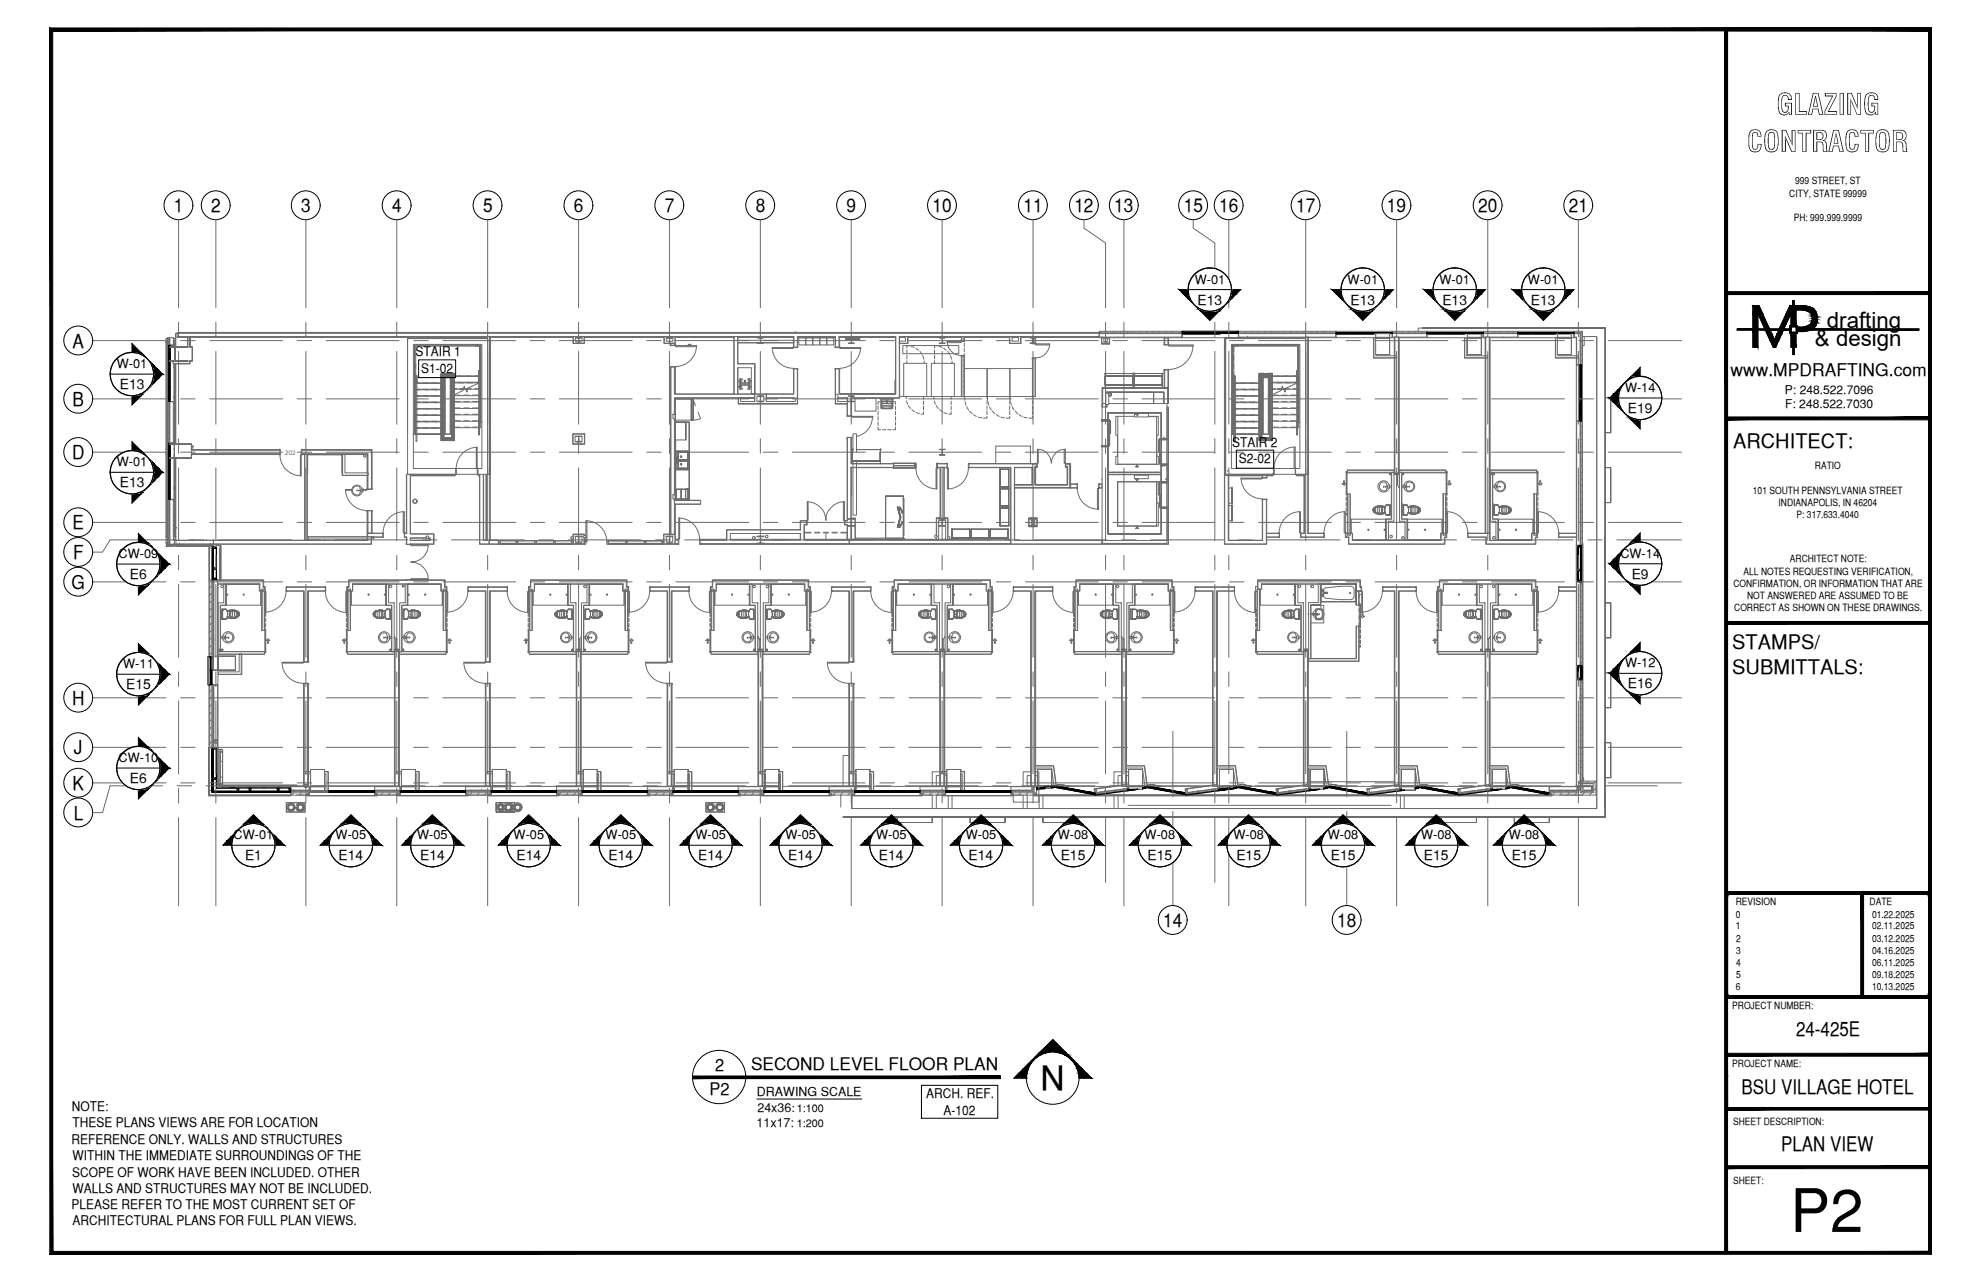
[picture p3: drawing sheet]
<svg xmlns="http://www.w3.org/2000/svg" width="432mm" height="279mm" viewBox="0 0 432 279" stroke-linecap="round" stroke-linejoin="round" font-family="sans-serif">
<defs><g id="words">
<text font-size="13.1" x="390.2" y="268.5">P2</text>
<text font-size="7.3" x="226.8" y="237.6">N</text>
<g font-size="6.3">
<text x="387.2" y="25">GLAZING</text>
<text x="380.8" y="33.1">CONTRACTOR</text>
</g>
<g font-size="4.9">
<text x="398.2" y="71.5">drafting</text>
<text x="395.6" y="75.5">&amp; design</text>
</g>
<g font-size="4.4">
<text x="377.8" y="97.5">ARCHITECT:</text>
<text x="377.6" y="141.5">STAMPS/</text>
<text x="377.6" y="146.9">SUBMITTALS:</text>
<text x="391.5" y="225.8">24-425E</text>
<text x="379.6" y="238.5">BSU VILLAGE HOTEL</text>
<text x="388.2" y="250.8">PLAN VIEW</text>
</g>
<g font-size="4.2">
<text x="37.9" y="46.2">1</text>
<text x="46" y="46.2">2</text>
<text x="65.7" y="46.2">3</text>
<text x="85.5" y="46.2">4</text>
<text x="105.3" y="46.2">5</text>
<text x="125.1" y="46.2">6</text>
<text x="144.9" y="46.2">7</text>
<text x="164.7" y="46.2">8</text>
<text x="184.5" y="46.2">9</text>
<text x="203.3" y="46.2">10</text>
<text x="223.1" y="46.2">11</text>
<text x="234.2" y="46.2">12</text>
<text x="242.9" y="46.2">13</text>
<text x="258.1" y="46.2">15</text>
<text x="265.7" y="46.2">16</text>
<text x="282.5" y="46.2">17</text>
<text x="302.3" y="46.2">19</text>
<text x="322.2" y="46.2">20</text>
<text x="341.9" y="46.2">21</text>
<text x="15.8" y="75.8">A</text>
<text x="15.8" y="88.5">B</text>
<text x="15.7" y="100.1">D</text>
<text x="15.8" y="115.4">E</text>
<text x="15.9" y="121.9">F</text>
<text x="15.6" y="128.3">G</text>
<text x="15.7" y="153.6">H</text>
<text x="16.1" y="164.3">J</text>
<text x="15.8" y="172.1">K</text>
<text x="16.1" y="178.6">L</text>
<text x="253.6" y="202">14</text>
<text x="291.5" y="201.9">18</text>
</g>
<g font-size="3.8">
<text x="377.2" y="82">www.MPDRAFTING.com</text>
<text x="155.9" y="233.4">2</text>
<text x="163.7" y="233.2">SECOND LEVEL FLOOR PLAN</text>
<text x="154.7" y="238.6">P2</text>
</g>
<g font-size="3">
<text x="261" y="66.4">E13</text>
<text x="294.4" y="66.4">E13</text>
<text x="314.4" y="66.4">E13</text>
<text x="333.7" y="66.4">E13</text>
<text x="26.1" y="84.8">E13</text>
<text x="354.8" y="90">E19</text>
<text x="26.1" y="106.2">E13</text>
<text x="28.3" y="126.2">E6</text>
<text x="355.7" y="126.2">E9</text>
<text x="27.5" y="150.2">E15</text>
<text x="354.8" y="150.1">E16</text>
<text x="28.3" y="170.7">E6</text>
<text x="53.4" y="187.5">E1</text>
<text x="73.8" y="187.5">E14</text>
<text x="91.6" y="187.5">E14</text>
<text x="112.6" y="187.5">E14</text>
<text x="132.7" y="187.5">E14</text>
<text x="152.2" y="187.5">E14</text>
<text x="171.8" y="187.5">E14</text>
<text x="191.6" y="187.5">E14</text>
<text x="211.1" y="187.5">E14</text>
<text x="231.2" y="187.5">E15</text>
<text x="250.1" y="187.5">E15</text>
<text x="269.5" y="187.5">E15</text>
<text x="290.1" y="187.5">E15</text>
<text x="310.4" y="187.5">E15</text>
<text x="329.5" y="187.5">E15</text>
</g>
<g font-size="2.9">
<text x="90.6" y="77.7">STAIR 1</text>
<text x="91.8" y="81.2">S1-02</text>
<text x="268.6" y="97.4">STAIR 2</text>
<text x="270.1" y="101">S2-02</text>
<text x="201.9" y="239.4">ARCH. REF.</text>
<text x="15.7" y="242.1">NOTE:</text>
<text x="15.8" y="245.7">THESE PLANS VIEWS ARE FOR LOCATION</text>
<text x="205.7" y="243">A-102</text>
<text x="15.6" y="249.3">REFERENCE ONLY. WALLS AND STRUCTURES</text>
<text x="15.7" y="256.4">SCOPE OF WORK HAVE BEEN INCLUDED. OTHER</text>
<text x="15.8" y="252.9">WITHIN THE IMMEDIATE SURROUNDINGS OF THE</text>
<text x="15.6" y="263.5">PLEASE REFER TO THE MOST CURRENT SET OF</text>
<text x="15.8" y="260">WALLS AND STRUCTURES MAY NOT BE INCLUDED.</text>
<text x="15.8" y="267.1">ARCHITECTURAL PLANS FOR FULL PLAN VIEWS.</text>
</g>
<g font-size="2.8">
<text x="260.4" y="61.8">W-01</text>
<text x="293.8" y="61.8">W-01</text>
<text x="313.8" y="61.8">W-01</text>
<text x="333.1" y="61.8">W-01</text>
<text x="25.5" y="80.2">W-01</text>
<text x="354.2" y="85.4">W-14</text>
<text x="25.5" y="101.6">W-01</text>
<text x="25.8" y="121.6">CW-09</text>
<text x="353.2" y="121.5">CW-14</text>
<text x="26.9" y="145.6">W-11</text>
<text x="354.2" y="145.4">W-12</text>
<text x="25.8" y="166.1">CW-10</text>
<text x="50.9" y="182.9">CW-01</text>
<text x="73.2" y="182.9">W-05</text>
<text x="90.9" y="182.9">W-05</text>
<text x="112" y="182.9">W-05</text>
<text x="132" y="182.9">W-05</text>
<text x="151.6" y="182.9">W-05</text>
<text x="171.2" y="182.9">W-05</text>
<text x="190.9" y="182.9">W-05</text>
<text x="210.5" y="182.9">W-05</text>
<text x="230.6" y="182.9">W-08</text>
<text x="249.5" y="182.9">W-08</text>
<text x="268.9" y="182.9">W-08</text>
<text x="289.4" y="182.9">W-08</text>
<text x="309.8" y="182.9">W-08</text>
<text x="328.9" y="182.9">W-08</text>
</g>
<g font-size="2.7">
<text x="165" y="239">DRAWING SCALE</text>
<text x="164.9" y="245.6">11x17:</text>
<text x="165.1" y="242.3">24x36:</text>
</g>
<g font-size="2.6">
<text x="389.1" y="85.8">P: 248.522.7096</text>
<text x="389.1" y="89">F: 248.522.7030</text>
</g>
<g font-size="2.4">
<text x="173.7" y="242.4">1:100</text>
<text x="173.7" y="245.6">1:200</text>
</g>
<g font-size="2.2">
<text x="391.3" y="40.2">999 STREET, ST</text>
<text x="390" y="42.9">CITY, STATE 99999</text>
<text x="391" y="48.2">PH: 999.999.9999</text>
<text x="382.1" y="107.6">101 SOUTH PENNSYLVANIA STREET</text>
<text x="395.6" y="102.3">RATIO</text>
<text x="387.7" y="110.3">INDIANAPOLIS, IN 46204</text>
<text x="391.6" y="113">P: 317.633.4040</text>
<text x="380" y="125.2">ALL NOTES REQUESTING VERIFICATION,</text>
<text x="390.1" y="122.6">ARCHITECT NOTE:</text>
<text x="377.8" y="127.9">CONFIRMATION, OR INFORMATION THAT ARE</text>
<text x="380.8" y="130.6">NOT ANSWERED ARE ASSUMED TO BE</text>
<text x="378" y="133.2">CORRECT AS SHOWN ON THESE DRAWINGS.</text>
<text x="378.3" y="197.3">REVISION</text>
<text x="407.5" y="197.3">DATE</text>
<text x="378.3" y="202.6">1</text>
<text x="378.4" y="200">0</text>
<text x="408" y="200">01.22.2025</text>
<text x="408" y="202.6">02.11.2025</text>
<text x="378.5" y="205.2">2</text>
<text x="378.5" y="207.9">3</text>
<text x="408" y="205.2">03.12.2025</text>
<text x="408" y="207.9">04.16.2025</text>
<text x="378.4" y="215.8">6</text>
<text x="378.5" y="210.5">4</text>
<text x="378.5" y="213.2">5</text>
<text x="408" y="210.5">06.11.2025</text>
<text x="408" y="213.2">09.18.2025</text>
<text x="408" y="215.8">10.13.2025</text>
<text x="377.6" y="219.9">PROJECT NUMBER:</text>
<text x="377.6" y="232.5">PROJECT NAME:</text>
<text x="377.8" y="245.2">SHEET DESCRIPTION:</text>
<text x="377.8" y="257.9">SHEET:</text>
</g>
<text font-size="1.4" fill="#6c6c6c" x="62.2" y="99.2">202</text>
</g></defs>
<!-- layer: SYMBOLS -->
<g fill="#000" stroke="#000" stroke-width=".22">
<path d="M28.8 74.9l1.9 1.9h-1.9zM30.6 77.2h.5l.4 .4zM32.1 78.2l.7 .7zM259.7 65.8l.6 .7zM260.3 66.5l.8 .6zM261.7 67.9h4l-2 1.9zM266.4 67.1l.7-.6zM268.1 65h.5l-.8 .8zM293 65.8l.7 .7zM293.7 66.5l.7 .6h-.1zM295.1 67.9h3.9l-1.9 1.9zM299.7 67.1l.7-.6z"/>
<path d="M301.4 65h.5l-.8 .8zM313.1 65.8l.7 .7zM313.8 66.5l.7 .6zM315.2 67.9h3.9l-2 1.9zM319.7 67.1l.7-.6zM321.5 65h.5l-.8 .8zM332.4 65.8l.7 .7zM333.1 66.5l.7 .6zM334.5 67.9h3.9l-2 1.9zM339 67.1l.8-.6zM340.8 65h.5l-.8 .8zM28.8 96.3l1.9 1.9h-1.9z"/>
<path d="M29.7 86.2h1.1l-.1 .1zM30.6 98.6h.5l.4 .4zM31.4 85.5l.7-.6zM32.1 99.6l.7 .7zM33.1 83.4h.6l-.9 .8zM352.6 88.6h.5l.5 .8zM354.1 83.4l-.7 .7zM354.1 90.1l.8 .6zM355.2 82.4h.5l-.8 .4zM355.5 91.4l2 .1zM357.5 80.1v1.9h-2zM29.7 107.6h1.1l-.1 .1z"/>
<path d="M30.2 116.3l1.9 1.9h-1.9zM32 118.6h.5l.5 .4zM31.4 106.9l.7-.6zM33.1 104.8h.6l-.9 .8zM33.5 119.6l.7 .7zM354.1 119.5l-.7 .7zM355.2 118.5h.5l-.8 .4zM357.5 116.1v2h-2zM31.1 127.6h1.2l-.2 .1zM32.8 126.9l.7-.6zM34.5 124.8h.6l-.9 .8zM352.6 124.7h.5l.5 .8z"/>
<path d="M354.1 126.2l.8 .6zM355.5 127.5l2 .1zM30.2 140.3l1.9 1.9h-1.9zM31.1 151.6h1.2l-.2 .1zM32 142.6h.5l.5 .4zM33.5 143.6l.7 .7zM32.8 150.9l.7-.6zM34.5 148.8h.6l-.9 .7zM352.6 148.5h.5l.5 .9zM354.1 143.4l-.7 .7zM354.1 150.1l.8 .6zM355.2 142.4h.5l-.8 .4z"/>
<path d="M355.5 151.4h2zM357.5 140v2h-2zM30.2 160.7l1.9 2h-1.9zM31.1 172h1.2l-.2 .1zM32 163h.5l.5 .4zM33.5 164.1l.7 .7zM32.8 171.3l.7-.5zM34.5 169.2h.6l-.9 .9zM53.3 179.5l1.9-2 2 2zM57.1 179.8h.5l.4 .5zM74.5 179.5l2-2 1.9 2zM78.3 179.8h.5l.4 .5z"/>
<path d="M92.3 179.5l1.9-2 2 2zM96.1 179.8h.5l.4 .5zM113.3 179.5l2-2 1.9 2zM117.1 179.8h.5l.4 .5zM133.3 179.5l2-2 2 2zM137.2 179.8h.5l.4 .5zM152.9 179.5l2-2 1.9 2zM156.7 179.8h.5l.5 .5zM174.5 177.5l2 2h-3.9zM176.3 179.8h.5l.5 .5zM192.3 179.5l2-2 2 2zM196.1 179.8h.5l.4 .5z"/>
<path d="M211.9 179.5l2-2 1.9 2zM215.6 179.8h.6l.4 .5zM232 179.5l1.9-2 1.9 2zM235.7 179.8h.5l.5 .5zM250.9 179.5l2-2 1.9 2zM254.6 179.8h.5l.5 .5zM272.2 177.5l1.9 2h-3.8zM274 179.8h.5l.5 .5zM292.7 177.5l2 2h-3.9zM294.6 179.8h.5l.4 .5zM311.1 179.5l2-2 1.9 2zM314.9 179.8h.5l.4 .5z"/>
<path d="M330.3 179.5l1.9-2 1.9 2zM334 179.8h.5l.5 .5zM51.9 180.8l-.7 .8zM52.5 180.3h.1l-.7 .5zM58.6 180.8l.7 .8zM73.2 180.8l-.8 .8zM73.7 180.3h.2l-.7 .5zM79.8 180.8l.8 .8zM90.9 180.8l-.7 .8zM90.9 180.8l.7-.5zM97.6 180.8l.7 .8zM112 180.8l-.8 .8z"/>
<path d="M112.5 180.3h.1l-.6 .5zM118.6 180.8l.7 .8zM132 180.8l-.7 .8zM132 180.8l.7-.5zM138.7 180.8l.7 .8zM151.5 180.8l-.7 .8zM151.5 180.8l.8-.5zM158.2 180.8l.7 .8zM171.2 180.8l-.8 .8zM171.8 180.3h.1l-.7 .5zM177.9 180.8l.7 .8zM190.9 180.8l-.7 .8z"/>
<path d="M191.5 180.3h.1l-.7 .5zM197.6 180.8l.8 .8zM210.5 180.8l-.7 .8zM211.1 180.3h.1l-.7 .5zM217.2 180.8l.7 .8zM230.6 180.8l-.8 .8zM230.6 180.8l.7-.5zM237.2 180.8l.8 .8zM249.5 180.8l-.7 .8zM250.1 180.3h.1l-.7 .5zM256.2 180.8l.7 .8zM268.9 180.8l-.8 .8z"/>
<path d="M269.4 180.3h.2l-.7 .5zM275.5 180.8l.7 .8zM289.4 180.8l-.7 .8zM290 180.3h.1l-.7 .5zM296.1 180.8l.7 .8zM309.7 180.8l-.7 .8zM309.7 180.8l.8-.5zM316.4 180.8l.7 .8zM328.9 180.8l-.8 .8zM329.4 180.3h.2l-.7 .5zM335.5 180.8l.8 .8zM226.7 229.3l2.8-2.7 2.7 2.7z"/>
<path d="M30.6 77.2l.9 .4zM31.4 77.6l.7 .6z"/>
<path d="M28.8 76.8l2 .1zM28.8 76.8l2 .1z"/>
<path d="M29.7 76.9l1.4 .3-.3-.3zM29.7 76.9l1.4 .3z"/>
<path d="M32.7 78.9l1 .9zM32.7 78.9l1 .9h-.6z"/>
<path d="M33.1 79.8l1.4 .8-.8-.8zM33.1 79.8l1.4 .8h-1.1z"/>
<path d="M257 63.1l2.1 1-.1-1zM257 63.1l2.1 1h-1.2z"/>
<path d="M257.9 64.1l1.4 .9-.2-.9zM257.9 64.1l1.4 .9h-.5z"/>
<path d="M258.8 65l1 .8-.5-.8zM258.8 65l1 .8z"/>
<path d="M261 67.1l.9 .4zM261 67.1l.9 .4h-.5z"/>
<path d="M261.4 67.5l1.4 .3-.9-.3zM261.4 67.5l1.4 .3h-1.1z"/>
<path d="M261.7 67.8l2 .1zM261.7 67.8l2 .1z"/>
<path d="M264.7 67.8h1.1zM263.7 67.9h2z"/>
<path d="M265.6 67.5l.2 .3 .3-.3zM264.7 67.8l.9-.3 .2 .3z"/>
<path d="M266.4 67.1l-.3 .4 .4-.4zM265.6 67.5l.8-.4-.3 .4z"/>
<path d="M268.1 65l-.4 .8h.1zM267.7 65.8h.1l-.7 .7z"/>
<path d="M268.4 64.1l.2 .9 .9-.9zM268.4 64.1l.2 .9h-.5z"/>
<path d="M268.5 63.1l1 1 .9-1zM268.5 63.1l1 1h-1.1z"/>
<path d="M290.3 63.1l2.1 1-.1-1zM290.3 63.1l2.1 1h-1.1z"/>
<path d="M291.3 64.1l1.4 .9-.3-.9zM291.3 64.1l1.4 .9h-.5z"/>
<path d="M292.2 65l.9 .8-.4-.8zM292.2 65l.9 .8z"/>
<path d="M294.3 67.1l.9 .4zM294.3 67.1l.9 .4h-.5z"/>
<path d="M294.7 67.5l1.4 .3-.9-.3zM294.7 67.5l1.4 .3h-1.1z"/>
<path d="M295 67.8l2.1 .1zM295 67.8l2.1 .1z"/>
<path d="M298 67.8h1.1zM297.1 67.9h1.9z"/>
<path d="M298.8 67.5l.3 .3 .3-.3zM298 67.8l.8-.3 .3 .3z"/>
<path d="M299.7 67.1l-.3 .4 .4-.4zM298.8 67.5l.9-.4-.3 .4z"/>
<path d="M301.4 65l-.4 .8h.1zM301 65.8h.1l-.7 .7z"/>
<path d="M301.7 64.1l.2 .9 .9-.9zM301.7 64.1l.2 .9h-.5z"/>
<path d="M301.8 63.1l1 1 .9-1zM301.8 63.1l1 1h-1.1z"/>
<path d="M310.4 63.1l2 1v-1zM310.4 63.1l2 1h-1.1z"/>
<path d="M311.3 64.1l1.4 .9-.3-.9zM311.3 64.1l1.4 .9h-.5z"/>
<path d="M312.2 65l1 .8-.5-.8zM312.2 65l1 .8z"/>
<path d="M314.3 67.1l1 .4zM314.3 67.1l1 .4h-.5z"/>
<path d="M314.8 67.5l1.4 .3-.9-.3zM314.8 67.5l1.4 .3h-1.2z"/>
<path d="M315 67.8l2.1 .1zM315 67.8l2.1 .1z"/>
<path d="M318 67.8h1.2zM317.1 67.9h2z"/>
<path d="M318.9 67.5l.3 .3 .2-.3zM318 67.8l.9-.3 .3 .3z"/>
<path d="M319.7 67.1l-.3 .4 .4-.4zM318.9 67.5l.8-.4-.3 .4z"/>
<path d="M321.5 65l-.4 .8h.1zM321.1 65.8h.1l-.8 .7z"/>
<path d="M321.8 64.1l.2 .9 .9-.9zM321.8 64.1l.2 .9h-.5z"/>
<path d="M321.8 63.1l1.1 1 .9-1zM321.8 63.1l1.1 1h-1.1z"/>
<path d="M329.7 63.1l2.1 1-.1-1zM329.7 63.1l2.1 1h-1.2z"/>
<path d="M330.6 64.1l1.4 .9-.2-.9zM330.6 64.1l1.4 .9h-.5z"/>
<path d="M331.5 65l1 .8-.5-.8zM331.5 65l1 .8z"/>
<path d="M333.6 67.1l1 .4zM333.6 67.1l1 .4h-.5z"/>
<path d="M334.1 67.5l1.4 .3-.9-.3zM334.1 67.5l1.4 .3h-1.1z"/>
<path d="M334.4 67.8l2 .1zM334.4 67.8l2 .1z"/>
<path d="M337.3 67.8h1.2zM336.4 67.9h2z"/>
<path d="M338.2 67.5l.3 .3 .2-.3zM337.3 67.8l.9-.3 .3 .3z"/>
<path d="M339 67.1l-.3 .4 .5-.4zM338.2 67.5l.8-.4-.3 .4z"/>
<path d="M340.8 65l-.4 .8h.1zM340.4 65.8h.1l-.7 .7z"/>
<path d="M341.1 64.1l.2 .9 .9-.9zM341.1 64.1l.2 .9h-.5z"/>
<path d="M341.1 63.1l1.1 1 .9-1zM341.1 63.1l1.1 1h-1.1z"/>
<path d="M28.8 86.3h1.9l-1-.1zM28.8 86.3h1.9l-1.9 2z"/>
<path d="M30.6 98.6l.9 .4zM31.4 99l.7 .6z"/>
<path d="M28.8 98.2l2 .1zM28.8 98.2l2 .1z"/>
<path d="M29.7 98.3l1.4 .3-.3-.3zM29.7 98.3l1.4 .3z"/>
<path d="M30.6 85.9l.2 .3 .3-.3zM29.7 86.2l.9-.3 .2 .3z"/>
<path d="M31.4 85.5l-.3 .4 .4-.4zM30.6 85.9l.8-.4-.3 .4z"/>
<path d="M33.1 83.4l-.4 .8h.1zM32.7 84.2h.1l-.7 .7z"/>
<path d="M33.4 80.6l2 .9-.9-.9zM33.4 80.6l2 .9h-1.9z"/>
<path d="M33.4 82.5l.3 .9 .8-.9zM33.4 82.5l.3 .9h-.6z"/>
<path d="M33.5 81.5l1 1 .9-1zM33.5 81.5l1 1h-1.1z"/>
<path d="M352.6 88.6l1 .8zM353.4 89.4l.7 .7z"/>
<path d="M350.8 86.7l2.1 1-.1-1zM350.8 86.7l2.1 1h-1.2z"/>
<path d="M351.7 85.9l1.1 .8 .1-.8zM351.7 85.9l1.1 .8h-2z"/>
<path d="M351.7 87.7l1.4 .9-.2-.9zM351.7 87.7l1.4 .9h-.5z"/>
<path d="M352.6 85l.3 .9 .2-.9zM352.6 85l.3 .9h-1.2z"/>
<path d="M353.4 84.1l-.3 .9 .5-.9zM353.4 84.1l-.3 .9h-.5z"/>
<path d="M354.8 90.7l.9 .4zM354.8 90.7l.9 .4h-.5z"/>
<path d="M355.2 82.4l-.4 .4zM354.8 82.8h.1l-.8 .6z"/>
<path d="M355.5 91.4l2 .1zM355.5 91.5h2v2z"/>
<path d="M355.2 91.1l1.4 .3-.9-.3zM355.2 91.1l1.4 .3h-1.1z"/>
<path d="M355.5 82.1l.2 .3 .9-.3zM355.5 82.1l.2 .3h-.5z"/>
<path d="M355.5 82h2zM355.5 82l1.1 .1z"/>
<path d="M28.8 107.7h1.9l-1-.1zM28.8 107.7h1.9l-1.9 2z"/>
<path d="M30.6 107.3l.2 .3 .3-.3zM29.7 107.6l.9-.3 .2 .3z"/>
<path d="M31.4 106.9l-.3 .4 .4-.4zM30.6 107.3l.8-.4-.3 .4z"/>
<path d="M32 118.6l1 .4zM32.8 119l.7 .6z"/>
<path d="M30.2 118.2l2.1 .1zM30.2 118.2l2.1 .1z"/>
<path d="M31.1 118.3l1.4 .3-.2-.3zM31.1 118.3l1.4 .3z"/>
<path d="M32.7 100.3l1 .9zM32.7 100.3l1 .9h-.6z"/>
<path d="M33.1 104.8l-.4 .8h.1zM32.7 105.6h.1l-.7 .7z"/>
<path d="M33.1 101.2l1.4 .8-.8-.8zM33.1 101.2l1.4 .8h-1.1z"/>
<path d="M33.4 102l2 .9-.9-.9zM33.4 102l2 .9h-1.9z"/>
<path d="M33.4 103.9l.3 .9 .8-.9zM33.4 103.9l.3 .9h-.6z"/>
<path d="M33.5 102.9l1 1 .9-1zM33.5 102.9l1 1h-1.1z"/>
<path d="M355.2 118.5l-.4 .4zM354.1 119.5l.8-.6z"/>
<path d="M355.5 118.2l.2 .3 .9-.3zM355.2 118.5l.3-.3 .2 .3z"/>
<path d="M355.5 118.1l1.1 .1 .9-.1zM355.5 118.1l1.1 .1h-1.1z"/>
<path d="M30.2 127.7h1.9l-1-.1zM30.2 127.7h1.9l-1.9 2z"/>
<path d="M32 127.3l.3 .3 .2-.3zM31.1 127.6l.9-.3 .3 .3z"/>
<path d="M32.8 126.9l-.3 .4 .5-.4zM32 127.3l.8-.4-.3 .4z"/>
<path d="M34.1 120.3l1 .9zM34.1 120.3l1 .9h-.6z"/>
<path d="M34.5 124.8l-.4 .8h.1zM34.1 125.6h.1l-.7 .7z"/>
<path d="M34.5 121.2l1.4 .8-.8-.8zM34.5 121.2l1.4 .8h-1.1z"/>
<path d="M34.8 122l2.1 .9-1-.9zM34.8 122l2.1 .9h-2z"/>
<path d="M34.8 123.9l.3 .9 .8-.9zM34.8 123.9l.3 .9h-.6z"/>
<path d="M34.9 122.9l1 1 1-1zM34.9 122.9l1 1h-1.1z"/>
<path d="M352.6 124.7l1 .8zM353.4 125.5l.7 .7z"/>
<path d="M350.8 122.9l2.1 .9-.1-.9zM350.8 122.9l2.1 .9h-1.2z"/>
<path d="M351.7 121.9l1.1 1 .1-1zM351.7 121.9l1.1 1h-2z"/>
<path d="M351.7 123.8l1.4 .9-.2-.9zM351.7 123.8l1.4 .9h-.5z"/>
<path d="M352.6 121l.3 .9 .2-.9zM352.6 121l.3 .9h-1.2z"/>
<path d="M353.4 120.2l-.3 .8 .5-.8zM353.4 120.2l-.3 .8h-.5z"/>
<path d="M354.8 126.8l.9 .5zM354.8 126.8l.9 .5h-.5z"/>
<path d="M355.5 127.5l2 .1zM355.5 127.6h2v1.9z"/>
<path d="M355.2 127.3l1.4 .2zM355.2 127.3l1.4 .2h-1.1z"/>
<path d="M30.2 151.7h1.9l-1-.1zM30.2 151.7h1.9l-1.9 2z"/>
<path d="M32 142.6l1 .4zM32.8 143l.7 .6z"/>
<path d="M30.2 142.2l2.1 .1-.2-.1zM30.2 142.2l2.1 .1z"/>
<path d="M31.1 142.3l1.4 .3-.2-.3zM31.1 142.3l1.4 .3z"/>
<path d="M32 151.3l.3 .3 .2-.3zM31.1 151.6l.9-.3 .3 .3z"/>
<path d="M32.8 150.9l-.3 .4 .5-.4zM32 151.3l.8-.4-.3 .4z"/>
<path d="M34.1 144.3l1 .8zM34.1 144.3l1 .8h-.6z"/>
<path d="M34.5 148.8l-.4 .7h.1zM34.1 149.5h.1l-.7 .8z"/>
<path d="M34.5 145.1l1.4 .9-.8-.9zM34.5 145.1l1.4 .9h-1.1z"/>
<path d="M34.8 146l2.1 .9-1-.9zM34.8 146l2.1 .9h-2z"/>
<path d="M34.8 147.9l.3 .9 .8-.9zM34.8 147.9l.3 .9h-.6z"/>
<path d="M34.9 146.9l1 1 1-1zM34.9 146.9l1 1h-1.1z"/>
<path d="M352.6 148.5l1 .9zM353.4 149.4l.7 .7z"/>
<path d="M350.8 146.7l2.1 .9-.1-.9zM350.8 146.7l2.1 .9h-1.2z"/>
<path d="M351.7 145.8l1.1 .9 .1-.9zM351.7 145.8l1.1 .9h-2z"/>
<path d="M351.7 147.6l1.4 .9-.2-.9zM351.7 147.6l1.4 .9h-.5z"/>
<path d="M352.6 144.9l.3 .9 .2-.9zM352.6 144.9l.3 .9h-1.2z"/>
<path d="M353.4 144.1l-.3 .8 .5-.8zM353.4 144.1l-.3 .8h-.5z"/>
<path d="M354.8 150.7l.9 .4zM354.8 150.7l.9 .4h-.5z"/>
<path d="M355.2 142.4l-.4 .4zM354.1 143.4l.8-.6z"/>
<path d="M355.5 151.4h2zM355.5 151.4h2v2z"/>
<path d="M355.2 151.1l1.4 .3zM355.2 151.1l1.4 .3h-1.1z"/>
<path d="M355.5 142.1l.2 .3 .9-.3zM355.5 142.1l.2 .3h-.5z"/>
<path d="M355.5 142l1.1 .1 .9-.1zM355.5 142l1.1 .1h-1.1z"/>
<path d="M30.2 172.1h1.9l-1-.1zM30.2 172.1h1.9l-1.9 2z"/>
<path d="M32 163l1 .4zM32.8 163.4l.7 .7z"/>
<path d="M30.2 162.7l2.1 .1zM30.2 162.7l2.1 .1z"/>
<path d="M31.1 162.8l1.4 .2-.2-.2zM31.1 162.8l1.4 .2z"/>
<path d="M32 171.8l.3 .2 .2-.2zM31.1 172l.9-.2 .3 .2z"/>
<path d="M32.8 171.3l-.3 .5 .5-.5zM32 171.8l.8-.5-.3 .5z"/>
<path d="M34.1 164.8l1 .8zM34.1 164.8l1 .8h-.6z"/>
<path d="M34.5 169.2l-.4 .9h.1zM34.1 170.1h.1l-.7 .7z"/>
<path d="M34.5 165.6l1.4 .9-.8-.9zM34.5 165.6l1.4 .9h-1.1z"/>
<path d="M34.8 166.5l2.1 .9-1-.9zM34.8 166.5l2.1 .9h-2z"/>
<path d="M34.8 168.3l.3 .9 .8-.9zM34.8 168.3l.3 .9h-.6z"/>
<path d="M34.9 167.4l1 .9 1-.9zM34.9 167.4l1 .9h-1.1z"/>
<path d="M53 179.8l-.4 .5 .9-.5zM53 179.8l-.5 .5z"/>
<path d="M53.2 179.6l.3 .2 .9-.2zM53.2 179.6l.3 .2h-.5z"/>
<path d="M53.3 179.5l1.1 .1 .8-.1zM53.3 179.5l1.1 .1h-1.2z"/>
<path d="M57.1 179.8l.9 .5zM57.9 180.3l.7 .5z"/>
<path d="M55.2 179.5l2.1 .1-.1-.1zM55.2 179.5l2.1 .1z"/>
<path d="M56.2 179.6l1.4 .2-.3-.2zM56.2 179.6l1.4 .2z"/>
<path d="M74.2 179.8l-.3 .5 .8-.5zM74.2 179.8l-.5 .5z"/>
<path d="M74.4 179.6l.3 .2 .9-.2zM74.2 179.8l.2-.2 .3 .2z"/>
<path d="M74.5 179.5l1.1 .1 .9-.1zM74.5 179.5l1.1 .1h-1.2z"/>
<path d="M78.3 179.8l.9 .5zM79.1 180.3l.7 .5z"/>
<path d="M76.5 179.5l2 .1-.1-.1zM76.5 179.5l2 .1z"/>
<path d="M77.4 179.6l1.4 .2-.3-.2zM77.4 179.6l1.4 .2z"/>
<path d="M91.9 179.8l-.3 .5 .9-.5zM91.9 179.8l-.4 .5z"/>
<path d="M92.2 179.6l.3 .2 .8-.2zM92.2 179.6l.3 .2h-.6z"/>
<path d="M92.3 179.5l1 .1 .9-.1zM92.3 179.5l1 .1h-1.1z"/>
<path d="M96.1 179.8l.9 .5zM96.9 180.3l.7 .5z"/>
<path d="M94.2 179.5l2.1 .1-.1-.1zM94.2 179.5l2.1 .1z"/>
<path d="M95.2 179.6l1.4 .2-.3-.2zM95.2 179.6l1.4 .2z"/>
<path d="M113 179.8l-.4 .5 .9-.5zM113 179.8l-.5 .5z"/>
<path d="M113.2 179.6l.3 .2 .9-.2zM113.2 179.6l.3 .2h-.5z"/>
<path d="M113.3 179.5l1.1 .1 .9-.1zM113.3 179.5l1.1 .1h-1.2z"/>
<path d="M117.1 179.8l.9 .5zM117.9 180.3l.7 .5z"/>
<path d="M115.3 179.5l2 .1-.1-.1zM115.3 179.5l2 .1z"/>
<path d="M116.2 179.6l1.4 .2-.3-.2zM116.2 179.6l1.4 .2z"/>
<path d="M133 179.8l-.3 .5 .8-.5zM133 179.8l-.4 .5z"/>
<path d="M133.3 179.6l.2 .2 .9-.2zM133.3 179.6l.2 .2h-.5z"/>
<path d="M133.3 179.5l1.1 .1 .9-.1zM133.3 179.5l1.1 .1h-1.1z"/>
<path d="M137.2 179.8l.9 .5zM138 180.3l.7 .5z"/>
<path d="M135.3 179.5l2.1 .1-.1-.1zM135.3 179.5l2.1 .1z"/>
<path d="M136.3 179.6l1.4 .2-.3-.2zM136.3 179.6l1.4 .2z"/>
<path d="M152.6 179.8l-.3 .5 .8-.5zM152.6 179.8l-.5 .5z"/>
<path d="M152.8 179.6l.3 .2 .9-.2zM152.8 179.6l.3 .2h-.5z"/>
<path d="M152.9 179.5l1.1 .1 .9-.1zM152.9 179.5l1.1 .1h-1.2z"/>
<path d="M156.7 179.8l1 .5zM157.5 180.3l.7 .5z"/>
<path d="M154.9 179.5l2 .1-.1-.1zM154.9 179.5l2 .1z"/>
<path d="M155.8 179.6l1.4 .2-.3-.2zM155.8 179.6l1.4 .2z"/>
<path d="M172.2 179.8l-.3 .5 .8-.5zM172.2 179.8l-.4 .5z"/>
<path d="M172.5 179.6l.2 .2 .9-.2zM172.5 179.6l.2 .2h-.5z"/>
<path d="M172.6 179.5l1 .1 .9-.1zM172.6 179.5l1 .1h-1.1z"/>
<path d="M176.3 179.8l1 .5zM177.2 180.3l.7 .5z"/>
<path d="M174.5 179.5l2.1 .1-.1-.1zM174.5 179.5l2.1 .1z"/>
<path d="M175.5 179.6l1.3 .2-.2-.2zM175.5 179.6l1.3 .2z"/>
<path d="M192 179.8l-.4 .5 .9-.5zM192 179.8l-.5 .5z"/>
<path d="M192.2 179.6l.3 .2 .9-.2zM192.2 179.6l.3 .2h-.5z"/>
<path d="M192.3 179.5l1.1 .1 .9-.1zM192.3 179.5l1.1 .1h-1.2z"/>
<path d="M196.1 179.8l.9 .5zM196.9 180.3l.7 .5z"/>
<path d="M194.3 179.5l2 .1v-.1zM194.3 179.5l2 .1z"/>
<path d="M195.2 179.6l1.4 .2-.3-.2zM195.2 179.6l1.4 .2z"/>
<path d="M211.5 179.8l-.3 .5 .8-.5zM211.5 179.8l-.4 .5z"/>
<path d="M211.8 179.6l.2 .2 .9-.2zM211.8 179.6l.2 .2h-.5z"/>
<path d="M211.9 179.5l1 .1 1-.1zM211.9 179.5l1 .1h-1.1z"/>
<path d="M215.6 179.8l1 .5zM216.5 180.3l.7 .5z"/>
<path d="M213.9 179.5l2 .1-.1-.1zM213.9 179.5l2 .1z"/>
<path d="M214.8 179.6l1.4 .2-.3-.2zM214.8 179.6l1.4 .2z"/>
<path d="M231.6 179.8l-.3 .5 .8-.5zM231.6 179.8l-.5 .5z"/>
<path d="M231.8 179.6l.3 .2 .9-.2zM231.8 179.6l.3 .2h-.5z"/>
<path d="M232 179.5l1 .1 .9-.1zM232 179.5l1 .1h-1.2z"/>
<path d="M235.7 179.8l1 .5zM236.5 180.3l.7 .5z"/>
<path d="M233.9 179.5l2.1 .1-.2-.1zM233.9 179.5l2.1 .1z"/>
<path d="M234.8 179.6l1.4 .2-.2-.2zM234.8 179.6l1.4 .2z"/>
<path d="M250.5 179.8l-.3 .5 .8-.5zM250.5 179.8l-.4 .5z"/>
<path d="M250.8 179.6l.2 .2 .9-.2zM250.8 179.6l.2 .2h-.5z"/>
<path d="M250.9 179.5l1 .1 1-.1zM250.9 179.5l1 .1h-1.1z"/>
<path d="M254.6 179.8l1 .5zM255.5 180.3l.7 .5z"/>
<path d="M252.9 179.5l2 .1-.1-.1zM252.9 179.5l2 .1z"/>
<path d="M253.7 179.6l1.4 .2-.2-.2zM253.7 179.6l1.4 .2z"/>
<path d="M269.9 179.8l-.3 .5 .8-.5zM269.9 179.8l-.5 .5z"/>
<path d="M270.1 179.6l.3 .2 .9-.2zM270.1 179.6l.3 .2h-.5z"/>
<path d="M270.3 179.5l1 .1 .9-.1zM270.1 179.6l.2-.1 1 .1z"/>
<path d="M274 179.8l1 .5zM274.8 180.3l.7 .5z"/>
<path d="M272.2 179.5l2.1 .1-.2-.1zM272.2 179.5l2.1 .1z"/>
<path d="M273.1 179.6l1.4 .2-.2-.2zM273.1 179.6l1.4 .2z"/>
<path d="M290.4 179.8l-.3 .5 .9-.5zM290 180.3l.4-.5z"/>
<path d="M290.7 179.6l.3 .2 .8-.2zM290.7 179.6l.3 .2h-.6z"/>
<path d="M290.8 179.5l1 .1 .9-.1zM290.8 179.5l1 .1h-1.1z"/>
<path d="M294.6 179.8l.9 .5zM295.4 180.3l.7 .5z"/>
<path d="M292.7 179.5l2.1 .1-.1-.1zM292.7 179.5l2.1 .1z"/>
<path d="M293.7 179.6l1.4 .2-.3-.2zM293.7 179.6l1.4 .2z"/>
<path d="M310.8 179.8l-.3 .5 .8-.5zM310.8 179.8l-.5 .5z"/>
<path d="M311 179.6l.3 .2 .9-.2zM311 179.6l.3 .2h-.5z"/>
<path d="M311.1 179.5l1.1 .1 .9-.1zM311.1 179.5l1.1 .1h-1.2z"/>
<path d="M314.9 179.8l.9 .5zM315.7 180.3l.7 .5z"/>
<path d="M313.1 179.5l2 .1-.1-.1zM313.1 179.5l2 .1z"/>
<path d="M314 179.6l1.4 .2-.3-.2zM314 179.6l1.4 .2z"/>
<path d="M329.9 179.8l-.3 .5 .8-.5zM329.9 179.8l-.5 .5z"/>
<path d="M330.1 179.6l.3 .2 .9-.2zM330.1 179.6l.3 .2h-.5z"/>
<path d="M330.3 179.5l1 .1 .9-.1zM330.1 179.6l.2-.1 1 .1z"/>
<path d="M334 179.8l1 .5zM334.8 180.3l.7 .5z"/>
<path d="M332.2 179.5l2.1 .1-.2-.1zM332.2 179.5l2.1 .1z"/>
<path d="M333.1 179.6l1.4 .2-.2-.2zM333.1 179.6l1.4 .2z"/>
<path d="M49.5 183.3l1 .9 .1-.9zM49.5 183.3l1 .9h-1.9z"/>
<path d="M50.4 182.4l.2 .9 .3-.9zM50.4 182.4l.2 .9h-1.1z"/>
<path d="M51.2 181.6l-.3 .8 .4-.8zM50.4 182.4l.8-.8-.3 .8z"/>
<path d="M59.2 181.6l.9 .8zM59.2 181.6l.9 .8h-.5z"/>
<path d="M59.6 182.4l1.4 .9-.9-.9zM59.6 182.4l1.4 .9h-1.1z"/>
<path d="M59.9 183.3l2.1 .9-1-.9zM59.9 183.3l2.1 .9h-2z"/>
<path d="M70.7 183.3l1.1 .9v-.9zM70.7 183.3l1.1 .9h-2z"/>
<path d="M71.6 182.4l.2 .9 .3-.9zM71.6 182.4l.2 .9h-1.1z"/>
<path d="M72.4 181.6l-.3 .8 .4-.8zM71.6 182.4l.8-.8-.3 .8z"/>
<path d="M80.5 181.6l.8 .8zM80.5 181.6l.8 .8h-.5z"/>
<path d="M80.8 182.4l1.4 .9-.9-.9zM80.8 182.4l1.4 .9h-1z"/>
<path d="M81.2 183.3l2 .9-1-.9zM81.2 183.3l2 .9h-2z"/>
<path d="M88.5 183.3l1 .9 .1-.9zM88.5 183.3l1 .9h-1.9z"/>
<path d="M89.3 182.4l.3 .9 .3-.9zM89.3 182.4l.3 .9h-1.1z"/>
<path d="M90.2 181.6l-.3 .8 .4-.8zM89.3 182.4l.9-.8-.3 .8z"/>
<path d="M98.2 181.6l.9 .8zM98.2 181.6l.9 .8h-.5z"/>
<path d="M98.6 182.4l1.4 .9-.9-.9zM98.6 182.4l1.4 .9h-1.1z"/>
<path d="M98.9 183.3l2.1 .9-1-.9zM98.9 183.3l2.1 .9h-2z"/>
<path d="M109.5 183.3l1.1 .9v-.9zM109.5 183.3l1.1 .9h-2z"/>
<path d="M110.4 182.4l.2 .9 .3-.9zM110.4 182.4l.2 .9h-1.1z"/>
<path d="M111.2 181.6l-.3 .8 .4-.8zM110.4 182.4l.8-.8-.3 .8z"/>
<path d="M119.2 181.6l.9 .8zM119.2 181.6l.9 .8h-.5z"/>
<path d="M119.6 182.4l1.4 .9-.9-.9zM119.6 182.4l1.4 .9h-1z"/>
<path d="M120 183.3l2 .9-1-.9zM120 183.3l2 .9h-2z"/>
<path d="M129.5 183.3l1.1 .9 .1-.9zM129.5 183.3l1.1 .9h-1.9z"/>
<path d="M130.4 182.4l.3 .9 .2-.9zM130.4 182.4l.3 .9h-1.2z"/>
<path d="M131.3 181.6l-.4 .8 .5-.8zM130.4 182.4l.9-.8-.4 .8z"/>
<path d="M139.3 181.6l.9 .8zM139.3 181.6l.9 .8h-.5z"/>
<path d="M139.7 182.4l1.4 .9-.9-.9zM139.7 182.4l1.4 .9h-1.1z"/>
<path d="M140 183.3l2 .9-.9-.9zM140 183.3l2 .9h-1.9z"/>
<path d="M149.1 183.3l1.1 .9v-.9zM149.1 183.3l1.1 .9h-2z"/>
<path d="M150 182.4l.2 .9 .3-.9zM150 182.4l.2 .9h-1.1z"/>
<path d="M150.8 181.6l-.3 .8 .4-.8zM150 182.4l.8-.8-.3 .8z"/>
<path d="M158.8 181.6l1 .8zM158.8 181.6l1 .8h-.5z"/>
<path d="M159.3 182.4l1.4 .9-.9-.9zM159.3 182.4l1.4 .9h-1.2z"/>
<path d="M159.5 183.3l2.1 .9-.9-.9zM159.5 183.3l2.1 .9h-2z"/>
<path d="M168.8 183.3l1 .9 .1-.9zM168.8 183.3l1 .9h-2z"/>
<path d="M169.7 182.4l.2 .9 .3-.9zM169.7 182.4l.2 .9h-1.1z"/>
<path d="M170.4 181.6l-.2 .8 .4-.8zM170.4 181.6l-.2 .8h-.5z"/>
<path d="M178.4 181.6l1 .8zM178.4 181.6l1 .8h-.5z"/>
<path d="M178.9 182.4l1.4 .9-.9-.9zM178.9 182.4l1.4 .9h-1.1z"/>
<path d="M179.2 183.3l2 .9-.9-.9zM179.2 183.3l2 .9h-1.9z"/>
<path d="M188.5 183.3l1 .9 .2-.9zM188.5 183.3l1 .9h-1.9z"/>
<path d="M189.4 182.4l.3 .9 .2-.9zM189.4 182.4l.3 .9h-1.2z"/>
<path d="M190.2 181.6l-.3 .8 .5-.8zM189.4 182.4l.8-.8-.3 .8z"/>
<path d="M198.2 181.6l1 .8zM198.2 181.6l1 .8h-.5z"/>
<path d="M198.7 182.4l1.4 .9-.9-.9zM198.7 182.4l1.4 .9h-1.2z"/>
<path d="M198.9 183.3l2.1 .9-.9-.9zM198.9 183.3l2.1 .9h-2z"/>
<path d="M208.1 183.3l1 .9 .1-.9zM208.1 183.3l1 .9h-2z"/>
<path d="M209 182.4l.2 .9 .3-.9zM209 182.4l.2 .9h-1.1z"/>
<path d="M209.8 181.6l-.3 .8 .4-.8zM209 182.4l.8-.8-.3 .8z"/>
<path d="M217.8 181.6l1 .8zM217.8 181.6l1 .8h-.6z"/>
<path d="M218.2 182.4l1.4 .9-.8-.9zM218.2 182.4l1.4 .9h-1.1z"/>
<path d="M218.5 183.3l2 .9-.9-.9zM218.5 183.3l2 .9h-1.9z"/>
<path d="M228.2 183.3l1 .9v-.9zM228.2 183.3l1 .9h-2z"/>
<path d="M229 182.4l.2 .9 .4-.9zM229 182.4l.2 .9h-1z"/>
<path d="M229.8 181.6l-.2 .8 .3-.8zM229 182.4l.8-.8-.2 .8z"/>
<path d="M237.9 181.6l.9 .8zM237.9 181.6l.9 .8h-.5z"/>
<path d="M238.3 182.4l1.3 .9-.8-.9zM238.3 182.4l1.3 .9h-1z"/>
<path d="M238.6 183.3l2 .9-1-.9zM238.6 183.3l2 .9h-2z"/>
<path d="M247.1 183.3l1 .9 .1-.9zM247.1 183.3l1 .9h-2z"/>
<path d="M248 182.4l.2 .9 .3-.9zM248 182.4l.2 .9h-1.1z"/>
<path d="M248.8 181.6l-.3 .8 .4-.8zM248 182.4l.8-.8-.3 .8z"/>
<path d="M256.8 181.6l.9 .8zM256.8 181.6l.9 .8h-.5z"/>
<path d="M257.2 182.4l1.4 .9-.9-.9zM257.2 182.4l1.4 .9h-1.1z"/>
<path d="M257.5 183.3l2 .9-.9-.9zM257.5 183.3l2 .9h-1.9z"/>
<path d="M266.4 183.3l1.1 .9v-.9zM266.4 183.3l1.1 .9h-2z"/>
<path d="M267.3 182.4l.2 .9 .3-.9zM267.3 182.4l.2 .9h-1.1z"/>
<path d="M268.1 181.6l-.3 .8 .4-.8zM267.3 182.4l.8-.8-.3 .8z"/>
<path d="M276.1 181.6l1 .8zM276.1 181.6l1 .8h-.6z"/>
<path d="M276.5 182.4l1.4 .9-.8-.9zM276.5 182.4l1.4 .9h-1z"/>
<path d="M276.9 183.3l2 .9-1-.9zM276.9 183.3l2 .9h-2z"/>
<path d="M287 183.3l1 .9 .1-.9zM287 183.3l1 .9h-1.9z"/>
<path d="M287.8 182.4l.3 .9 .3-.9zM287.8 182.4l.3 .9h-1.1z"/>
<path d="M288.7 181.6l-.3 .8 .4-.8zM287.8 182.4l.9-.8-.3 .8z"/>
<path d="M296.7 181.6l.9 .8zM296.7 181.6l.9 .8h-.5z"/>
<path d="M297.1 182.4l1.4 .9-.9-.9zM297.1 182.4l1.4 .9h-1.1z"/>
<path d="M297.4 183.3l2.1 .9-1-.9zM297.4 183.3l2.1 .9h-2z"/>
<path d="M307.3 183.3l1.1 .9v-.9zM307.3 183.3l1.1 .9h-2z"/>
<path d="M308.2 182.4l.2 .9 .3-.9zM308.2 182.4l.2 .9h-1.1z"/>
<path d="M309 181.6l-.3 .8 .4-.8zM308.2 182.4l.8-.8-.3 .8z"/>
<path d="M317 181.6l.9 .8zM317 181.6l.9 .8h-.5z"/>
<path d="M317.4 182.4l1.4 .9-.9-.9zM317.4 182.4l1.4 .9h-1.1z"/>
<path d="M317.7 183.3l2.1 .9-1-.9zM317.7 183.3l2.1 .9h-2z"/>
<path d="M326.5 183.3l1 .9v-.9zM326.5 183.3l1 .9h-2z"/>
<path d="M327.3 182.4l.2 .9 .4-.9zM327.3 182.4l.2 .9h-1z"/>
<path d="M328.1 181.6l-.2 .8 .3-.8zM328.1 181.6l-.2 .8h-.6z"/>
<path d="M336.2 181.6l.9 .8zM336.2 181.6l.9 .8h-.6z"/>
<path d="M336.5 182.4l1.4 .9-.8-.9zM336.5 182.4l1.4 .9h-1z"/>
<path d="M336.9 183.3l2 .9-1-.9zM336.9 183.3l2 .9h-2z"/>
<path d="M151 234.5v.6l67.1-.6zM151 235.1l67.1-.6v.6z"/>
<path d="M222.1 233.9l1.7 1v-1zM222.1 233.9l1.7 1h-2.8z"/>
<path d="M223.1 232.9l.7 1 .4-1zM223.1 232.9l.7 1h-1.7z"/>
<path d="M224 232l.2 .9 .4-.9zM224 232l.2 .9h-1.1z"/>
<path d="M224.9 231.1l-.3 .9 .6-.9zM224.9 231.1l-.3 .9h-.6z"/>
<path d="M225.6 230.4l-.4 .7 .8-.7zM225.6 230.4l-.4 .7h-.3z"/>
<path d="M226.1 229.9l-.1 .5 .9-.5zM226.1 229.9l-.1 .5h-.4z"/>
<path d="M226.5 229.5l.4 .4 1-.4zM226.5 229.5l.4 .4h-.8z"/>
<path d="M226.7 229.3l1.2 .2 1-.2zM226.7 229.3l1.2 .2h-1.4z"/>
<path d="M230 229.3l2.4 .2-.2-.2zM230 229.3l2.4 .2h-1.4z"/>
<path d="M231 229.5l1.8 .4-.4-.4zM231 229.5l1.8 .4h-.8z"/>
<path d="M232 229.9l1.4 .5-.6-.5zM232 229.9l1.4 .5h-.5z"/>
<path d="M232.9 230.4l1.2 .7-.7-.7zM232.9 230.4l1.2 .7h-.4z"/>
<path d="M233.7 231.1l1.2 .9-.8-.9zM233.7 231.1l1.2 .9h-.6z"/>
<path d="M234.3 232l1.5 .9-.9-.9zM234.3 232l1.5 .9h-1z"/>
<path d="M234.8 232.9l2.1 1-1.1-1zM234.8 232.9l2.1 1h-1.8z"/>
<path d="M235.1 233.9l2.8 1-1-1zM235.1 233.9l2.8 1h-2.7z"/>
</g>
<g fill="none" stroke="#000" stroke-width=".22">
<path d="M259 63.1h9.5M292.3 63.1h9.5M312.4 63.1h9.4M331.7 63.1h9.4M24 81.5h9.5M352.8 86.7h9.5M24 102.9h9.5M25.5 122.9h9.4M352.8 122.9h9.5M25.5 146.9h9.4M352.8 146.7h9.5M25.5 167.4h9.4"/>
<path d="M50.5 184.2h9.5M71.8 184.2h9.4M89.5 184.2h9.5M110.6 184.2h9.4M130.6 184.2h9.5M150.2 184.2h9.4M169.8 184.2h9.5M189.5 184.2h9.5M209.1 184.2h9.5M229.2 184.2h9.4M248.1 184.2h9.5M267.5 184.2h9.4"/>
<path d="M288 184.2h9.5M308.4 184.2h9.4M327.5 184.2h9.4M223.8 234.9h-2.8l8.5-8.3 8.4 8.3h-2.7"/>
<circle cx="263.7" cy="63.1" r="4.7"/>
<circle cx="263.7" cy="63.2" r="4.7"/>
<circle cx="297" cy="63.1" r="4.7"/>
<circle cx="297.1" cy="63.2" r="4.8"/>
<circle cx="317.1" cy="63.2" r="4.7"/>
<circle cx="317.1" cy="63.1" r="4.7"/>
<circle cx="336.4" cy="63.2" r="4.7"/>
<circle cx="336.4" cy="63.1" r="4.7"/>
<circle cx="28.7" cy="81.5" r="4.7"/>
<circle cx="28.8" cy="81.6" r="4.8"/>
<circle cx="357.5" cy="86.7" r="4.7"/>
<circle cx="357.5" cy="86.8" r="4.7"/>
<circle cx="28.7" cy="102.9" r="4.7"/>
<circle cx="28.8" cy="103" r="4.8"/>
<circle cx="30.1" cy="122.9" r="4.7"/>
<circle cx="30.2" cy="123" r="4.7"/>
<circle cx="357.5" cy="122.8" r="4.7"/>
<circle cx="30.1" cy="146.9" r="4.7"/>
<circle cx="30.2" cy="146.9" r="4.7"/>
<circle cx="357.5" cy="146.7" r="4.7"/>
<circle cx="30.1" cy="167.4" r="4.7"/>
<circle cx="30.2" cy="167.4" r="4.7"/>
<circle cx="55.2" cy="184.2" r="4.7"/>
<circle cx="55.3" cy="184.2" r="4.7"/>
<circle cx="76.5" cy="184.2" r="4.7"/>
<circle cx="94.2" cy="184.2" r="4.7"/>
<circle cx="94.2" cy="184.2" r="4.8"/>
<circle cx="115.2" cy="184.2" r="4.7"/>
<circle cx="115.3" cy="184.2" r="4.7"/>
<circle cx="135.3" cy="184.2" r="4.7"/>
<circle cx="135.4" cy="184.2" r="4.7"/>
<circle cx="154.8" cy="184.2" r="4.7"/>
<circle cx="154.9" cy="184.2" r="4.7"/>
<circle cx="174.5" cy="184.2" r="4.7"/>
<circle cx="194.3" cy="184.2" r="4.7"/>
<circle cx="213.8" cy="184.2" r="4.7"/>
<circle cx="233.9" cy="184.2" r="4.7"/>
<circle cx="252.8" cy="184.2" r="4.7"/>
<circle cx="272.1" cy="184.2" r="4.7"/>
<circle cx="272.2" cy="184.2" r="4.7"/>
<circle cx="292.7" cy="184.2" r="4.7"/>
<circle cx="292.8" cy="184.2" r="4.7"/>
<circle cx="313" cy="184.2" r="4.7"/>
<circle cx="313.1" cy="184.2" r="4.7"/>
<circle cx="332.2" cy="184.2" r="4.7"/>
<circle cx="156.7" cy="234.7" r="5.8"/>
<circle cx="229.5" cy="234.9" r="5.7"/>
</g>
<!-- layer: MEDIUM_2 -->
<path d="M165 239.5h22.8" fill="none" stroke="#000" stroke-width=".22"/>
<!-- layer: LIGHT_2 -->
<g fill="none" stroke="#6c6c6c" stroke-width=".22">
<path d="M36.2 74.3v23.7h.3h-.3v1.1h.3M36.2 73.8h.3h-.3v.8h.3M36.2 74.2h.3M36.3 74.3v23.6M36.3 74.3h.2M36.5 73.6h1.4v1.6h-1.4zM36.7 74.4h.3M36.7 73.6v1.6M36.8 75.2h-.3v12.3h.3M37 73.6v1.6l-.2 .2 .2-.2M37 78.7h1h-1M37 75.6h1h-1"/>
<path d="M37 74.3h.1M37 74.8v.1M37 73.6v1.6M37.7 78.8h3.2v-.1h-2.7h3.7h-.5v.6h-3.7zM37.8 73.6v1.6h-.6h.7v.4M37.8 74.5l.5 .1h-.2v4.2v-4.2M37.9 79.3v8.2h-.7l.6 .1v8.9l-.6 .1h.7v.2M37.9 79.8h.2h-.2M37.9 73.8h.4zM37.9 78.7v.1M37.9 75.2h.2M37.9 74.2h.4"/>
<path d="M38 78.7v-3.1v3.1M38.1 75.5h-.2h.2M38.1 79.3v17.5zM38.2 78.7v-3.1v3.1M38.3 78.8v-.1v.1M38.3 72.7v2.9v-2.9h.3zM38.6 72.5h201v.1v-.1M38.6 72.6h201v.7M38.6 73.3h134.4v1.4M38.6 73.5h2.4M41 73.5v-.2h.5v2.3M41 73.5v2.1"/>
<path d="M41.2 72.6h.1M41.3 78.7v.5h-3.6M41.3 73.6v2M41.5 73.5h64.8M41.9 78.7v-3.1v3.1M90.4 79.2v1.1M90.6 79.3v1.1M103.7 75.2h1.1v1M103.7 75.4h.8v.9M104.5 77.1v1.1M104.5 79v1.1M104.8 75.9v-.7h-14.4v19.4h.2v-19.2h13.9v17.8h.3v-9.9l-2.8 1.3-.2 .9-.6-1.3-.2 .9-2.8 1.3"/>
<path d="M104.8 76.5v15.6h.2h-.2v-16.9h-14.4v19.4h-.3h6.6M106.3 73.8h-17.5v20.8M106.3 73.5h-64.8v2.1h.4h-3.7h2.7v-2h.5v2M106.9 73.5h18v1.4h2.5v-1.4M106.9 73.3v.1M124.9 73.5h-18v29.9h-.6v-30.1h.4v44.5h-.1v.8h-2v-15.2h.7M125.4 73.5h1.5M125.5 73.6h1.2l-.5 .1v1h.5v.2h-1.2v-.2h.6v-1zM125.7 74.7l-.1 .2M126.1 72.5h.1M126.2 72.5h.1M126.3 74.7l-.1 .2"/>
<path d="M126.9 73.5v.9h-1.5v-1.1h-.4v1.5h.5M126.9 73.5v-.2h.4v1.5h-.6M127.4 73.5h17.3v1.4h1.4v.3h1.1v-1.7M144.7 73.5h-17.3M145.2 73.5h1.5M145.3 73.6h1.3v.1h-.6v1.1l.6 .1h-1.3l.6-.1v-1.1h-.6zM145.6 74.8l-.1 .1M145.9 74.4h-.7v-1.1h-.4v1.5h.5M145.9 73.9h.1M146 74.4l-.1 .1M146.1 75.1l-.1 .2h1.3l-.1-.2M146.2 74.9v.3"/>
<path d="M146.2 74.9h.1M146.7 73.5v.9h-.7M146.7 73.5v-.2h.4l-.1 1.9M146.7 74.8h-.1h.4M147.1 74.9v.3M147.2 73.5h12.8M147.3 75.3h4.5v.3h-4.5zM150.1 75.3h.5M150.1 75.1h.5h-.5M150.1 75.1v.2h.5h-.5zM150.6 75.3v-.2v.2M151.8 75.3a4.6 4.6 0 0 1-4.6 4.6"/>
<path d="M159.8 73.3l.1 .2M160 73.5v12.4h-12.8v-5.9h-1.1v36.4h-1.4v2.2h3.1v-1.1h-.6v-7.6h5.5v-.9h-5.5v-.2v.2M160 73.3l-.1 .1M160.8 74.7h4.9M160.8 73.5h12.2M160.8 74.2v.5M160.8 79.2v.1M165.1 73.6h1.3l-.6 .1v1h.6v.2h-1.3v-.2h.6v-1zM165.5 73.6v.1M165.7 74.2h-4.9v-.7h12.2v.7h-7.2M165.7 74.7h-4.9v4.5h3.8v6.7h2.5v1.6h6.3v-.7h-6.3v-.9h5.9v-5.5h.9v7.7h-13v-1.3h-13.7v20.9M165.8 73.9l-.1 .1"/>
<path d="M166.1 73.6v.1M168.3 75.8h4.6v.1h-4.6zM168.3 75.7a4.5 4.5 0 0 0 4.6 4.6M172.8 72.5h.1M173 74.2v.5h-7.2M173 75.5l-.1 .3h1v-.3M173 74.7v.9M173.4 72.5h.1M173.8 75.6v-2.3h8.3v2.3M173.9 73.5v2.1h-.9v-.9h-7.2M173.9 73.5h8.2M174.1 73.7h1.5v1.5h-1.5z"/>
<path d="M175.6 73.7h1.6v1.5h-1.6zM177.2 73.7h1.5v1.5h-1.5zM178.7 73.7h1.5v1.5h-1.5zM180.2 73.7h1.5v1.5h-1.5zM182.1 75.5l-.1 .3h1.1l-.1-.3M182.1 73.5v2.1h.9v-2.1M182.9 75.6v-2.3h12.4v12.6h-12.4v-5.5M182.9 73.5h12.3M182.9 73.5h.1M183 73.5h12.2v12.4h-12.2v-5.5h-.9v7.7h2.6v2.5h.9v-3M183.1 75.8h4.5v.1h-4.5zM184.3 74h3.1"/>
<path d="M184.3 73.9h1.2v-.2l-.6-.1h1.3l-.6 .1v.2h1.8zM184.3 73.9v.1h3.1h-1.8v.7h.6v.2h-1.3v-.2h.6v-.7h-1.2zM185.4 73.6v.1M186.1 74.7l-.1 .2M187.4 74v-.1v.1M187.6 75.7a4.6 4.6 0 0 1-4.6 4.6M196 73.5h1.4M196.1 73.5h1.3v.9h-1.3zM196.1 74.9l-.1 11.8h-10.4M196.8 75.3h12.2v1.8h-12.2zM197.4 73.5v-.2h.4v1.5h-1.8l.1-.4M197.7 76.3v.8"/>
<path d="M197.7 77.4v.8M197.7 78.6v.6M197.9 73.5v1.4h-1.8v11.9h-10.5M197.9 73.5h11.6v.9h.7v-.9M198.2 75.4l-.5-.1v.6M198.6 75.4l.7 .3M199.6 75.9l.6 .4M200.5 76.6l.5 .6M201.1 77.5l.3 .8M201.4 78.7l.1 .5M203.7 76.3v.8M203.7 77.4v.8"/>
<path d="M203.7 78.6v.6M204.2 75.4l-.5-.1v.6M204.6 75.4l.8 .3M204.7 73.6h1.3l-.6 .1v1h.6v.2h-1.3v-.2h.7v-1zM205.4 74.7l-.1 .2M205.7 75.9l.5 .4M205.9 74.7v.2M206.4 74.4a3.1 3.1 0 0 0 3.1 3.1M206.4 74.4h3.1v.3h-3.1zM206.6 76.6l.4 .6M207.1 77.5l.4 .8M207.5 78.7v.5"/>
<path d="M209.5 77.6h.7v8.8h-.7zM209.5 77.7v-.2h.7v.2M209.5 74.2v.2h.7v-.2M209.7 74.4v-1.1h.4v1.1M209.7 73.5h-11.8M209.7 77.6v8.8M210.1 77.6v8.8M210.2 73.7v.7M210.2 74.7v.8M210.2 75.9v.7M210.2 77v.8M210.2 78.2v.7"/>
<path d="M210.2 79.3v.8M220 73.5h-9.8M220.6 73.5v.9h1.4v-.9M220.6 73.5v-.2h-.5v1.5h2.3v-1.5h-.4v.2M220.6 73.5h1.4M222.6 73.5l2.4 .1M224.5 73.6h1.3l-.6 .1v1h.6v.2h-1.3v-.2h.7v-1zM224.7 74.7l-.1 .2M225 78.1h.7v8.3h-.7zM225 78.2v-.2h.7v.2M225 74.7v.2h.7v-.2M225 73.7v1"/>
<path d="M225.1 73.6v-.3h.5v.3M225.1 73.5h-2.5v1.4h-2.6v-1.4h-9.8M225.1 73.7v1M225.1 78.1v8.3M225.2 74.2v.1M225.3 74.7l-.1 .2M225.6 73.7v1M225.6 78.1v8.3M225.7 73.6v-.1h13.9v-.2h-43.6v1.5M225.7 73.3v.1M225.7 73.7v1M225.7 74.9h3.1v.3h-3.1z"/>
<path d="M225.8 73.7h.1M228.8 74.9a3.1 3.1 0 0 1-3.1 3.1M239.6 72.4h18.1M239.7 72.7h.1M239.8 73.5h.1M240 72.4v.2M240.2 73.6v1.3h1.6v-1.3M240.3 73.6h.1M240.3 73.6h1.3l-.6 .1v1h.6v.2h-1.3v-.2h.7v-1zM240.4 72.6l.1 .1M240.6 73.7v.8h.8v-.8M240.6 73.6h-.5v1.4h1.8v-1.4h-.5"/>
<path d="M241 73.6l-.1 .1M241.4 72.4v.2M241.6 74.7l-.1 .2M242.8 72.4v.2M243.7 73.5h.1M244.2 72.4v.2M244.9 73.6v-.1v.1M245.5 72.6l.1 .1M245.7 72.4v.2M246.4 72.7h.1M247.1 72.4v.2M247.2 72.6l.1 .1"/>
<path d="M248.2 72.6v.1M248.5 72.4v.2M249.4 72.6l.1 .1M249.9 72.4v.2M249.9 73.5h.1M251.4 72.4v.2M251.6 73.5l.1 .1M252.1 72.6l-.1 .1M252.3 72.6v.1M252.8 72.4v.2M253.2 72.6v.1M253.7 73.7h1v1.4h-1z"/>
<path d="M253.7 74.9v.3h1.1l-.1-.3M253.9 73.5h.1M253.9 73.7v1.4M253.9 72.7h.1M254.3 72.4v.2M254.6 73.7v1.4M254.8 75.2h5.3v.2h-5.3zM255.7 72.4v.2M256.7 73.5v.1M257.1 72.4v.2M257.7 72.5v-.3h-18.1v.3h-201v1h2.4M257.7 72.5v1.1l-32-.1"/>
<path d="M257.7 72.6l-18.1 .1M257.7 72.7h-18.1v.8h18v-.6l.1 .7h12.2v-.7l.1 .6h21.1l.1-.6v.7h12.3v-.7v.6h7.5v-.6v.7h12.3v-.7M257.7 72.5h.1M260 75.2a5.3 5.3 0 0 1-5.3 5.3M266.9 73.6h.2v29.8h10.4v.3h-1.4v.4h-1v-.4h-7.3v14h7.3v-8.9h1v7.4h2.7v.9h-2.7v1.5h-9.2zM267 73.6l-.1 29.8M267.1 73.8h17.5v29.6h-2.2v-1.3h.9v-27h-14.9v27h9.2v1.3h-10.5zM268.7 75.2v19.4zM268.7 75.2h14.4v16.9v-16.9zM268.7 77.3v1.1M268.7 79.2v1.1M268.9 77.3v1.2"/>
<path d="M268.9 79.3v1.1M269.8 75.2h-1.1v1.3M269.8 75.4h-.9v1.2M269.9 72.6l-.1-.1 .1 .1h21.3M270.2 73.5v.1M270.8 72.6l.1 .1M271.4 72.4v.2M271.9 73.5h.1M272 72.6v.1M272.8 72.4v.2M273.5 72.6l-.1 .1M274.3 72.4v.2"/>
<path d="M274.8 72.6v.1M275.3 73.5v.1M275.7 72.4v.2M276.4 73.5v.1M277.1 72.4v.2M277.6 72.7h.1M278.5 72.4v.2M279.2 73.5l.1 .1M280 72.4v.2M280.3 72.6l-.1 .1M281.4 72.4v.2M282 73.5l.1 .1"/>
<path d="M282.8 72.4v.2M283.8 72.6v.1M284.2 72.4v.2M284.6 73.6h-17.5h17.5M285.1 73.5h.1v29.9h-.6v-29.9h.5v42.8l.1-.1M285.7 72.4v.2M286.4 72.7h.1M287 72.6h.1M287.1 72.4v.2M288.2 73.5h.1M288.5 72.4v.2M288.9 72.6h.1"/>
<path d="M289.9 72.4v.2M290.5 72.6l.1 .1M291.2 72.5v-.3h-21.3v1.4h14.7M291.2 72.5v-.3h12.3v.3M291.2 72.5v1.1h-6M291.2 72.4h-21.3v.3h21.3M291.2 72.5h.1M299.4 73.6l3.5 .1h-3.1v3.6h3.1h-3v.2h4.5v.5h-5zM299.5 73.6v4.4h4.9M299.8 72.7h3.1h-3.1M299.8 73.5h3.1h-3.1M299.8 72.7v.8v-.8"/>
<path d="M302.9 73.7v3.6v-3.6M302.9 72.7v.8v-.8M303.5 72.5v-.3h7.5v.3M303.5 72.5v1.1h.4M303.5 72.4h7.5M303.5 72.5h.1M303.8 72.7h.1M304 73.5h.1M304.2 72.4v.2M304.8 73.5h-.8v29.6M305.1 73.5h.1M305.7 72.4v.2"/>
<path d="M307.1 72.4v.2M308.5 72.4v.2M309 73.5h.1M309.1 72.6v.1M309.9 72.4v.2M310.1 71.4h9.5zM310.1 71.5h9.5h-10.5v.7M310.1 73.5v.1M311 72.5v-.3h12.3v.3M311 72.5v1.1h-6v29.5h-1.1v-29.6l.1 29.6M311 72.6h-7.5l-.2-.1 .2 .2h7.5M319.2 73.6h.5v3.9h4.5v.5h-5z"/>
<path d="M319.3 73.6v4.4h4.9M319.6 71.4h30.3zM319.6 71.5h28.4zM319.8 73.7h3.1h-3.1M319.8 77.3h3.1h-3.1M319.8 73.7v3.6v-3.6M319.8 73.5h3.1h-3.1M319.8 72.7v.8v-.8M322.9 73.7v3.6v-3.6M322.9 72.7v.8v-.8M323.3 72.6l-.1-.1 .1 .1h7.5M323.3 72.9v.6h7.5v-.6v.7h12.3v-.7l.1 .6h.5v5.9h.6l-.7 .1v12.3h.7v.1h-.6v27h.3"/>
<path d="M323.3 72.4h7.5M323.3 72.9v.1M323.3 72.7h7.5M323.7 73.5l-.1 .1M323.7 73.6h-.4v-1.4h7.5v1.4h-6v42.6h-1.1v-42.7l.1 42.7M323.8 73.5h.1M324.2 72.4v.2M324.6 73.5h-.8v42.7M325.3 73.5l.1 .1M325.7 72.4v.2M327 72.6v.1M327.1 72.4v.2"/>
<path d="M327.6 73.5l-.1 .1M328.5 72.4v.2M328.7 73.5v.1M329.9 72.4v.2M330.8 73.2v.1M330.8 72.5v-.3h12.3v.3M339 73.6l3.5 .1h-3v3.6h3h-3v.2h4.5v.5h-5zM339.1 73.6v4.4h4.9M339.5 73.5h3h-3M339.5 72.7v.8v-.8M342.5 73.7v3.6v-3.6M342.5 72.7v.8v-.8"/>
<path d="M343.1 72.2h1.8v7.3h-1.3v-5.9h-.5zM343.1 72.4h1.7v7.1M343.2 72.9l-.1 .1M343.4 72.6l.1 .1M343.7 73.9h.1M343.7 77.8v.1M343.8 72.7h.1M344.2 72.4v.2M344.4 72.6h.1M344.4 79.5v-6.8h-1.3l-.1-.2 .1 .1h1.4v6.9M344.4 76.5h.1M344.4 78.3l.1 .1"/>
<path d="M344.5 73h.3M344.5 74.4h.3M344.5 75.8h.3M344.5 77.3h.3M344.5 78.7h.3M344.5 79.3v.1M344.7 79.5h.2v12.3h-.2M344.9 75.3h.4v-2h-.4h3.1v102.9h-162.4v-2.9v2.9M345.3 73.3h2.7v102.9h-41.9M348 71.5h1.9zM348 71.5h1.9h-1.9M349.9 71.5v15.2v-15.2"/>
<path d="M349.9 71.4v1.9v-1.9M36.2 98.8v18.1h.3h-.3l.3 .1h-.3v1.3h.3h-.3M36.2 97.9h.3zM36.2 98.5h.3M36.2 98.6h.3M36.3 97.9h.2zM36.3 98.8v18.1M36.3 98.8h.2M36.5 87.5h1.4v9.1h-1.4zM36.7 93h.3M36.7 94.4h.3M36.7 95.8h.3"/>
<path d="M36.7 88.7h.3M36.7 90.1h.3M36.7 91.6h.3M36.7 87.5v9.1M36.8 96.6h-.3v12.2h.3M37 91.6h.1M37 87.7h.1M37 94.4h.1M37 87.5v9.1l-.2 .1 .2-.1v-9.1M37 99.8h1h-1M37 96.8h1h-1M37 88.6v.1"/>
<path d="M37 88.5h.1M37 93.8h.1M37 90.4h.1M37 95.8h.1M37 92.3h.1M37.5 96.5v.1M37.8 91v.1M37.8 92l.1 .1M37.8 89.2h.1M37.9 99.8v9h-.7l.6 .1v8.9M37.9 86.4h.2h-.2M37.9 93h.2h-.2"/>
<path d="M37.9 99.9h.2h-.2M37.9 91.1l-.1 .1M37.9 93.9l-.1 .1M38 99.6h.1M38 99.1h.1M38 96.8v3zM38 97.7v.3zM38 98h.1M38 99h.1M38 98.9h.1M38 98.1h.1M38 97.2h.1"/>
<path d="M38 99.8h3.7h-3.7M38 96.8h3.7h-3.7M38.1 80.1h-.2h.2M38.1 93.3h-.2h.2M38.1 86.7h-.2h.2M38.1 99.8v17.1zM38.3 96.8v-17.5v17.5M41.7 96.8v.4h.4v.5h-.4v.3h19.3v1.1h-19.3v.7zM41.7 98h19.3M41.7 99h19.3M41.7 98.9h19.3M41.7 98.1h19.3"/>
<path d="M41.7 97.2h.4M60.8 98l.3-.1v1.2h-.3M61 99.1a4.6 4.6 0 0 0 4.6 4.6M65.5 99.1h.2v4.6h-.2zM65.8 98h15.3v8.6h-1.1v-3h-5.4v-4.5h.6v4h4.8v-4h-14.2zM65.8 98h15.2v8.6M65.8 99h14.3v4.1M65.8 98.9h14.4v4.2h-.2M65.8 98.1h15.2v8.5M65.9 98l-.2-.1v1.2h.2M66.4 99.1h.6v18.6h-.6zM66.4 99.1v18.6"/>
<path d="M66.9 99.1v18.6M67 99.1h7.6v4.1l-.1-4.1h-7.4l-.1 4.1zM74.7 99.1v4.5h5.5v-.5v3.5M90.4 93.7v.9h.2v-.9M90.4 81.1v2.2M90.4 83.9v1M90.4 85.5v1.1M90.4 87.2v.9M90.4 88.8v1M90.4 90.4v1M90.4 92.1v.9M90.6 81.2v2.1"/>
<path d="M90.6 83.9v1M90.6 85.5v1.1M90.6 87.2v.9M90.6 88.8v1M90.6 92.1v.9M90.6 83.4h6.1M90.6 93.2h6.1M90.6 91.8h6.1M90.6 90.4h.1M90.6 89h6.1M90.6 87.6h6.1M90.6 86.2h6.1"/>
<path d="M90.6 84.8h6.1M90.7 93.3h.7M90.7 91.9h.7M90.7 90.6h.7M90.7 89.2h.7M90.7 87.8h.7M90.7 86.4h.7M90.7 85h.7M90.7 83.6h.7M90.7 83.4h.2v-1.5h-.2v14.2h.1M90.7 83.4h.1M90.7 81.9h.1z"/>
<path d="M90.9 93.3h2.4M90.9 91.9h2.4M90.9 90.6h2.4M90.9 89.2h2.4M90.9 87.8h2.4M90.9 86.4h2.4M90.9 85h2.4M90.9 83.6h2.4M90.9 83.4v-1.5v14.2h-.2M90.9 83.4h.1M90.9 90.4h5.2M91.4 90.4h-.8v1"/>
<path d="M92.9 93.3h2.3M92.9 91.9h2.3M92.9 90.6h2.3M92.9 89.2h2.3M92.9 87.8h2.3M92.9 86.4h2.3M92.9 85h2.3M92.9 83.6h2.3M94.8 91.9h1.9v1.1M94.8 93.3h1.9M94.8 90.6h1.9M94.8 89.2h1.9"/>
<path d="M94.8 87.8h1.9M94.8 86.4h1.9M94.8 85h1.9M94.8 83.6h1.9M95.9 90.4h.8v1M96.1 93.5v2.5h1.1M96.1 94.7h.2zM96.1 94.7v1.3h3v-1.3M96.1 94.6h.2zM96.1 83.8v1M96.1 85.4v1M96.1 87.1v.9"/>
<path d="M96.1 88.6v1.1M96.1 90.3v.9M96.1 91.9v1M96.2 95.9h.1M96.2 81.5h.1M96.3 93.5v2.3h.9M96.3 94.7v1.1h2.6v-1.1M96.3 90.4h.2M96.3 83.8v1M96.3 85.4v1M96.3 87.1v.9M96.3 88.6v1.1"/>
<path d="M96.3 90.3v.9M96.3 91.9v1M96.5 81.9h.1M96.5 93.5v1.1h.2v-1.1v1.9h1.8v-.5h.2v.7h-.7h.7v-.7h-.2v.5h-1.8v-.7h-.2v.9h.7h-.7zM96.5 83.2v1.6v-1M96.5 82.5v-.8h.7h-.7v1.4M96.5 94.7h.2v.7h1.8v-.7h.2v.9h-2.2zM96.5 94.7h.2h-.2v.9h2.2v-.9M96.5 94.6h.2zM96.5 82h.2v12.6h-.2zM96.5 85.4v1M96.5 87.1v.9"/>
<path d="M96.5 88.6v1.1M96.5 90.3v1M96.5 91.9v1M96.6 82l-.1 12.6h-.2v-12.9h2.6v4.3v-4.3h-2.6v12.9h-.2v-13.1h3v4.5v-4.5h-3v13.1h-5.2h7.3v-2.5M96.6 81.9h2v.1h-2zM96.6 95.5v.1M96.6 82h1.8M96.7 93.7v.9h.3v-.9M96.7 83.2v1.6M96.7 82.5v-.6h1.8v1.1v-1.1h-1.8v1.2M96.7 83.4h.1M96.7 93.2h.1"/>
<path d="M96.7 91.8h.1M96.7 90.4h.1M96.7 89h.1M96.7 87.6h.1M96.7 86.2h.1M96.7 84.8h.1M96.7 82.2v12.4M96.7 94.7v.7h1.8v-.7M96.7 83.8v1.1M96.7 85.4v1.2M96.7 87.1v1M96.7 88.6v1.2"/>
<path d="M96.7 90.3v1M97 94.6v-12.2v12.2M97 83.9v1M97 85.5v1.1M97 87.2v.9M97 88.8v1M97 90.4v1M97 92.1v.9M97.2 81.3h-1.1v1.8M97.2 81.5h-.9v1.6M98 81.7h.7v1.3v-1.3zM98 95.8h.9v.2h-1"/>
<path d="M98 81.3h1.1v1.6M98 81.5h.9v1.4M98.1 82.3l-1.1 .1 1.2-.1v12.3h-1.5v-12.6h1.7v11.2h-.2v-6.8M98.2 83.1v-.9h-1.2v1.1M98.2 82.3v12.3M98.2 83.8v1M98.2 85.4v1M98.3 95.9h.1M98.4 83.1v-1.2h-1.7v1.4M98.4 83.8v.9M98.4 85.3v1M98.4 83.4h6.1"/>
<path d="M98.4 93.2h.1M98.4 81.9h1.9M98.4 87.5h.1M98.4 88.9h.1M98.4 90.3h.1M98.4 91.7h.1M98.4 93.1h.1M98.4 91.8h.1M98.4 90.4h.1M98.4 89h.1M98.4 87.6h.1M98.4 86.2h.1"/>
<path d="M98.4 84.8h1M98.5 83.3h.7M98.5 84.7h.9M98.5 86.1h.4M98.5 93.2v1.7v-8.7h.2v8.7v-1.7M98.5 85.3v.9v-.9M98.5 83.7v.9v-.9M98.5 86.2h.2v8.7h-.2zM98.5 82l-.1 .3M98.6 93.3h.1M98.6 94.9h.1M98.6 94.7h.1"/>
<path d="M98.6 82l.1-.1v4.3v-4.2h-.2v4.2v-4.1M98.6 81.9h-2.1l.1 .1M98.6 95.5v.1M98.7 85.3v.9v-.9M98.7 83.6v1v-1M98.7 81.9l-.1 .1M98.7 82h.2M98.7 93.2h.2M98.7 83.3h.2M98.7 84.7h.2M98.7 86.1h.1M98.7 87.5h.2"/>
<path d="M98.7 88.9h.2M98.7 90.3h.2M98.7 91.7h.2M98.7 93.1h.2M98.7 91.8h.2M98.7 90.4h.2M98.7 89h.2M98.7 87.6h.2M98.7 86.2h.2M98.9 91.9v3.9h-.6v.2h.8h-3v-1.3h.2v1.1h2.6v-9.8h.2v10v-1.3h-.2v1.1h-.6M98.9 83.6v1M98.9 85.2v.8"/>
<path d="M98.9 92.1h.1M98.9 95.9h.1M98.9 94.7h.1M98.9 82h.1M98.9 81.5h.1M99.1 84.8h5.2M99.1 91.9v4.1h-.8M99.1 82h5.4M99.1 93.2h5.2M99.1 83.3h1.2M99.1 84.7h.6M99.1 86.1h1.2"/>
<path d="M99.1 87.5h1.2M99.1 88.9h1.2M99.1 90.3h1.2M99.1 91.7h1.2M99.1 93.1h1.2M99.1 91.8h5.2M99.1 90.4h5.2M99.1 89h5.2M99.1 87.6h5.2M99.1 86.2h5.2M99.1 83.5v1M99.1 85.2v.8"/>
<path d="M99.2 82h-.8v.2M99.9 81.9h2.3M99.9 83.3h2.3M100.1 84.7h1.3M100.1 84.8h.9M100.5 84.7h.5M101.1 86.1h1.1M101.1 87.5h1.1M101.1 88.9h1.1M101.1 90.3h1.1M101.1 91.7h1.1M101.1 93.1h1.1"/>
<path d="M101.5 84.8h.5M101.9 81.9h2.4M101.9 83.3h2.4M102 84.7h-.6h1.3M103 86.1h1.3M103 87.5h1.3M103 88.9h1.3M103 90.3h1.3M103 91.7h1.3M103 93.1h1.3M103.5 84.7h.8M103.8 81.9h.7"/>
<path d="M103.8 83.3h.7M103.8 97.5h.2v4.5h-.2zM104 97.5a4.6 4.6 0 0 0-4.6 4.5M104.3 91.9v2.8h.2v-2.8M104.3 94.7v-11.2l.2-.1v11.3h-.2h.2M104.3 80.8v2.7v-2.7h.2v2.6v-2.6zM104.3 80.8h.2M104.4 92.1h.1M104.5 80.9v1.4h-.2M104.5 93.2h.1M104.5 84.7h.1M104.5 86.1h.1"/>
<path d="M104.5 87.5h.1M104.5 88.9h.1M104.5 90.3h.1M104.5 91.7h.1M104.5 93.1h.1M104.5 83.4h.1M104.5 84.8h.1M104.5 86.2h.1M104.5 87.6h.1M104.5 89h.1M104.5 90.4h.1M104.5 91.8h.1"/>
<path d="M104.5 82h.1M104.5 82.9v.5M124.8 94.6h2.6v2.2h-2.6zM124.9 94.6h2.5v2.1h-2.5zM125.5 95.1h1.2h-.5v1.1h.5v.1h-1.2v-.1h.6v-1.1zM125.5 95.1h-.2v1.2h.2M126 96.2l-.1 .1M126.1 96.1h.1M126.6 96.2l-.1 .1M126.7 95.1h.2v1.2h-.2M146.1 80.1l-.1-.2h1.3l-.1 .2M146.2 80v36.4"/>
<path d="M146.2 80v36.5h.9v2.1h-2.4v-2.1h2.3v-7.7M146.7 90.3h.5v.9h-.5zM147 80v5.9h17.5M147 91.2v16.6M147.1 80v5.9M147.1 91.2v16.6M147.2 86.8l-.1 3.5M147.2 92h3v17v-.1h-2.9v-13v13.1M147.2 92h3v17v-17zM147.2 87h3.5v4.6h-3.5zM147.2 92h2.3v3.9h-2.3zM147.3 98.3l2.7-.1 .1 .2v4h-2.8z"/>
<path d="M147.3 98.4h2.8v3.8h-2.8zM147.4 99.8h.1M147.5 99.8h-.1l.1 .1M147.5 99.8h.1M147.5 99.9h.1M147.5 99.7v.1M147.7 99.8v-1.3h2.2v1.6h-2l-.3-.2M147.7 99.9h.1M147.7 99.8h.1M148 98.7h1.9v1.4l-.2 .2-1.7-.1-.1-.1zM149.5 92.1v.5M149.5 92.7v3"/>
<path d="M149.5 92v3.9zM150.7 87h.4v4.6h-.4v-4.6h.4v4.6h-.4zM151.1 87l.5 1.5M152.1 89.9l.6 1.3-1.6 .4M160 85.9h.1M160.8 85.9h.1M160.8 80.1v5.8h-.8v-12.6h.8v6h3.7v6.6M160.8 83.1h.6l-.6 .1M160.8 84.3h.6h-.6M161.3 82.4v2.6M161.4 83.4v.5M161.4 83.1l-.1-.6h.5v.4h-.4v1.6h.4v.3h-.5l.1-.5"/>
<path d="M161.4 83.1h.1M161.4 83.2h.1M161.4 84.3h.1M161.4 83.2h.2v1.1h-.2M161.4 82.9v1.6M161.6 83.4l.3 .2v.2l-.3 .2M161.8 83.4h.4M161.8 83.9h1.1M162.2 83.1v.4M162.3 82.9l.1 .3-.2-.2 .2-.1zM162.4 83.2l.1-.1zM162.4 83.2h.1"/>
<path d="M162.4 82.9l.1 .2zM162.5 83.4h.4M162.5 83.1v.4M163.1 83.4l-.2 .2v.3l.2 .1M163.3 83.2h-.2v1.1h.2M163.3 82.9v1.6M163.4 83.4v.5M163.4 83.1v-.6h-.4v.4h.4v1.6h-.4v.3h.4v-.5M163.4 84.3h.1M163.4 83.1h.1M163.4 83.2h.1M163.4 82.4v2.6"/>
<path d="M163.8 84.3h-.4h.4M163.8 83.1h-.4l.4 .1M164.5 86.7h-3.5h.4v.8h3.1v-1.6h-.7v-5.8h-3v5.8h3.7v.9h-3.1M164.5 87.5v-1.6h2.5l.1 1.6M164.5 85.9h.1M165.1 86.3h1.3l-.6 .1v1h.6v.2h-1.3v-.2h.6v-1zM165.5 86.3l-.1 .1M165.7 86.4h-.7v1.1h.1M165.8 86.4h.7v1.1h-.1M166.1 87.4v.2M167.1 86.7h5.9M173 80.6l-.1-.3h1v.3"/>
<path d="M173 80.4v5.5h-5.9M173 86.8v-.1v.1M173.8 80.4v6.4h-.4h.4v1.1h-12.8v-1.2h-14v3.6M182.1 80.6l-.1-.3h1.1l-.1 .3M182.1 80.4v5.5h.5v.8M182.1 85.9v2h2.6v-.4M182.6 86.8h2.1v.7h-2.1zM182.6 86.8v-.1h2.1v.1M184.7 95.6l-.1-.3h1.1l-.1 .3M184.7 90.5l-.1 .2h1.1l-.1-.2M184.7 95.4v18.1h-.6M184.7 86.7v3.9"/>
<path d="M184.9 86.3h1.3l-.6 .1v1h.6v.2h-1.3v-.2h.6v-1zM185.4 87.4v.2M185.5 95.4v5.7h.3M185.5 87.6v3M185.5 86.7v.7M185.6 87.3l-.1 .1M185.7 90.7h4.5v.2h-4.5zM185.7 97.9l.2 .1zM185.9 98l-.1-.1v.1M185.9 98.6v-4h.8v4M185.9 95.2l-.2 .1M186 87.4l-.1 .2"/>
<path d="M186.4 86.8h4.5v2.8h-4.5zM190.2 90.7a4.5 4.5 0 0 1-3.5 4.4M191.4 93.1v.6h.6M191.4 88.5v.8M191.4 89.7v.7M191.4 90.8v.8M191.4 91.9v.8M191.8 98h-5.1h5.1M191.8 97.9l.2 .1zM191.8 98l.2-.1-.1 .1M191.9 98.6v1.9h-6.1h.1M191.9 98.6v1.9h-5.2v11.8h-.8v-11.8"/>
<path d="M191.9 98.6v1.9M192 87.6h-.6v.5M192 86.8h2.6v2.2h-2.6zM192 87.9h2.6M192 87.5h2.6M192 87.2h2.6M192 88.3h2.6M192 88.6h2.6M192.2 86.9l2.2 .1 .1 .2v1.7l-2.3 .1-.1-1.8zM192.3 93.7h.8M192.3 87.6h.8M192.4 87.7l.2-.2 .7-.1a.89 .89 0 0 1 1 .4 .89 .89 0 0 1-.2 1.1l-.8 .1a.8 .8 0 0 1-1-.3l-.1-.4z"/>
<path d="M193.2 87.2l.2-.1v.2zM193.2 87.8h.2l-.2 .1zM193.5 93.7h.7M193.5 87.6h.7M194.6 87.6h.6v.5M195.1 82.8v3v-3M195.2 85.8h-12.2l12.2 .1M195.2 93.1v.6h-.6M195.2 88.5v.8M195.2 89.7v.7M195.2 90.8v.8M195.2 91.9v.8"/>
<path d="M196.1 86.4h14.1M197 86.4v-7.2h5v7.2M197.5 86.4v.5M197.6 87.4l.3 .7M198 88.4l.5 .6M198.8 89.3l.5 .4M199.7 89.9l.7 .3M201.3 89.7v.6l-.5-.1M201.3 86.4v.6M201.3 87.4v.8M201.3 88.5v.8M203 86.4v-7.2h5v7.2"/>
<path d="M203.5 86.4l.1 .5M203.6 87.4l.3 .7M204.1 88.4l.4 .6M204.7 97.9h1.3l-.6 .1v1.1l.6 .1h-1.3l.7-.1v-1.1zM204.8 89.3l.6 .4M205.2 99.1l-.1 .1M205.4 98.9h.1M205.7 89.9l.7 .3M205.7 99.1v.1M207.3 89.7v.6l-.5-.1M207.3 86.4v.6M207.3 87.4v.8"/>
<path d="M207.3 88.5v.8M210.2 80.5v.7M210.2 81.6v.8M210.2 82.7v.8M210.2 83.9v.7M210.2 85v.7M210.2 80.3h4.9v6.1h-4.9l.1 .8M210.4 87.6l.2 .7M210.8 88.6l.3 .7M211.3 89.6l.6 .6M212.2 90.4l.7 .3M213.2 90.9l.8 .2"/>
<path d="M215.1 90.7v.4h-.8M215.1 86.4v.5M215.1 87.3v.7M215.1 88.5v.7M215.1 89.5v.9M215.2 80.3h4.9v6.1h-4.9zM215.2 86.4l.1 .8M215.3 87.6l.2 .7M215.7 88.6l.4 .7M216.3 89.6l.6 .6M217 97.2h7.6v3.8h-7.6zM217.2 90.4l.6 .3"/>
<path d="M218.2 90.9l.7 .2M220.1 90.7v.4h-.8M220.1 86.4v.5M220.1 87.3v.7M220.1 88.5v.7M220.1 89.5v.9M220.2 86.4v.8M220.3 87.6l.2 .7M220.7 88.6l.3 .7M221.3 89.6l.5 .6M222.1 90.4l.7 .3M223.1 90.9l.8 .2"/>
<path d="M225 80.3h-4.8v6.1h4.8v.5M225 90.7v.4h-.7M225 87.3v.7M225 88.5v.7M225 89.5v.9M226.1 97.9a2.99 2.99 0 0 1 3.1 3.1 2.99 2.99 0 0 1 3-3.1M226.1 97.9h.2v3.1h-.2zM232 97.9h.2v3.1h-.2zM240.1 91.5h1.8v.3h-1.8zM240.1 97.1h1.6v.2h-1.6zM240.1 91.5v.3h1.8v-.3M240.1 97.3v-.2h1.6v.2"/>
<path d="M240.2 97.3h1.3v19.1h11.6v-5.6h1.3v7.6h-14.2zM240.2 91.8v5.3M240.9 84.5h-.7v4.2h1.1v-.5M240.9 84.6h-.6v4.1M240.9 83.9h6.1v-1.9v1.9zM240.9 83.9v-1.9v1.9M240.9 82h6.1v1.9h-6.1h6.1v-1.9zM240.9 84.4v-2.9v2.9M240.9 84.4v.1M241 87.9h-.8v3.6h1.3v-1.5h11.6v5.6h1.3v-7.7M241 85.4v3.1v-3.1M241 85.7h.7v.2l.4-.2 .2 .3a.3 .3 0 0 0-.5-.2 .3 .3 0 0 0 0 .5 .3 .3 0 0 0 .5-.2v-.1l-.2 .3-.4-.2v2.1h-.7z"/>
<path d="M241 84.6h6M241 85.7v2.5M241 81.4l-.1-.1v.2M241 84.5h6M241.2 85.7v-.3h12.5v2.5M241.2 88.2v.5M241.2 85.7v-.2h12.5l-.1 2.4M241.3 85.5h10.2v2.4v-2.4h-10.2v.2zM241.3 85.7v-.2h12.3v2.4M241.3 85.5l.3 .2M241.5 91.8v5.3v-5.3M241.5 90h11.6v5.6v-5.6h-11.6v1.5z"/>
<path d="M241.5 97.3v19.1h11.6v-5.6v5.6h-11.6zM241.5 91.5v-1.5h11.6v5.6M241.5 97.3v5.6h11.6v-1.5M241.7 91.8h.2v2.6h.2v-2.6h-.2M241.7 94.4h.2v2.7h-.2zM241.7 87.9h11.9M241.7 85.7h.2M242.1 91.8h-.2v2.6h.2v-2.6v2.6h-.2M243.6 90.8v10.4h8.5v-10.4h-1.8M247 81.4h-6h6M247 81.4l.1-.1-.1 .2M247 83.9h-6.1h6.1"/>
<path d="M247 82h-6.1h6.1M247 82h-6.1h6.1v1.9M247 84.4v-2.9v2.9M247 84.4l.1 .1M247 82v1.9M247.1 84.6h.2M247.1 84.5h.1M247.2 81.3l.2 .2h-.1zM247.2 84.4l.2 .1-.1 .1zM247.3 83.9h6.1v-1.9v1.9zM247.3 83.9v-1.9v1.9M247.3 82h6.1v1.9h-6.1h6.1v-1.9z"/>
<path d="M247.3 84.4v-2.9v2.9M247.3 84.4l-.1 .1M247.3 90.1h3v.8h-3zM247.3 90.7h-4.1v4.2h.4v4.5h-.4v1.8h9.3v-1.8h-.3v-4.5h.3v-4.2h-2.2M247.3 84.6h6.1M247.4 81.4l-.2-.1 .1 .2M247.4 84.5h5.9M247.5 90.2l.7 .1h-.3l-.1 .4v-.4zM252.6 95.8h.1v2.7h-.1zM252.6 95.8v2.7h.1M252.7 95.8h-.1v2.7h.1v-2.7h.2M252.7 98.5h.2v2.7h-.2z"/>
<path d="M252.7 95.6h1.8v.2h-1.8zM252.7 95.6v.2h1.8v-.2M253.3 81.4h-5.9h5.9M253.3 81.3l.2 .1-.1 .1zM253.3 84.4l.2 .1-.1 .1zM253.3 81.4h.2l-.1 .1M253.4 83.9h-6.1h6.1M253.4 82h-6.1h6.1M253.4 82h-6.1h6.1v1.9M253.4 84.4v-2.9v2.9M253.4 84.4l.1 .1M253.4 82v1.9"/>
<path d="M253.4 84.6h1.2v3.3M253.5 84.5h1.2v3.4h-.3M253.6 95.2l.2 .2M253.7 80.6h1v3.9h-1zM253.7 80.8v-.3h1.1l-.1 .3M253.7 87.9h.7M253.9 80.6v3.9M254.4 88.7h.3v6.9h-.3zM254.4 95.8v5.4M254.5 87.9v-3.3h-14.2v4.1M254.5 95.6h.2v5.8M254.6 80.6v3.9"/>
<path d="M254.6 88.7v6.9M268.4 94.6h.6zM268.7 93.7v.9h.2v-.9M268.7 81.1v2.2M268.7 83.9v1M268.7 85.5v1.1M268.7 87.2v.9M268.7 88.8v1M268.7 90.4v1M268.7 92.1v.9M268.9 81.2v2.1M268.9 94.6h6.1"/>
<path d="M268.9 83.4h6.1M268.9 93.2h6.1M268.9 91.8h6.1M268.9 90.4h.1M268.9 89h6.1M268.9 87.6h6.1M268.9 86.2h6.1M268.9 84.8h6.1M268.9 83.9v1M268.9 85.5v1.1M268.9 87.2v.9M268.9 88.8v1"/>
<path d="M268.9 92.1v.9M269 93.3h.7M269 91.9h.7M269 90.6h.7M269 89.2h.7M269 87.8h.7M269 86.4h.7M269 85h.7M269 83.6h.7M269 96.1v-1.5v1.5M269 81.9h.1zM269 96.1h.1z"/>
<path d="M269 81.9v12.7v-12.7h.2v14.2v-1.5v1.5h-.2h.1h-.1zM269.2 93.3h2.4M269.2 91.9h2.4M269.2 90.6h2.4M269.2 89.2h2.4M269.2 87.8h2.4M269.2 86.4h2.4M269.2 85h2.4M269.2 83.6h2.4M269.2 94.6v-12.7v12.7M269.2 90.4h5.2M269.7 90.4h-.8v1"/>
<path d="M271.2 93.3h2.3M271.2 91.9h2.3M271.2 90.6h2.3M271.2 89.2h2.3M271.2 87.8h2.3M271.2 86.4h2.3M271.2 85h2.3M271.2 83.6h2.3M273.1 93.3h1.9M273.1 91.9h1.9v1.1M273.1 90.6h1.9M273.1 89.2h1.9"/>
<path d="M273.1 87.8h1.9M273.1 86.4h1.9M273.1 85h1.9M273.1 83.6h1.9M274.3 90.4h.7v1M274.4 93.5v2.5h1.1M274.4 94.7h.2zM274.4 94.7v1.3h3v-1.3M274.4 94.6h.2zM274.4 83.8v1M274.4 85.4v1M274.4 87.1v.9"/>
<path d="M274.4 88.6v1.1M274.4 90.3v.9M274.4 91.9v1M274.5 95.9h.1M274.5 81.5h.1M274.6 93.5v2.3h.9M274.6 94.7v1.1h2.6v-1.1M274.6 90.4h.2M274.6 83.8v1M274.6 85.4v1M274.6 87.1v.9M274.6 88.6v1.1"/>
<path d="M274.6 90.3v.9M274.6 91.9v1M274.8 81.9h.1M274.8 93.5v1.1h.2v-1.1v1.9h1.8v-.5h.2v.7h-.7h.7v-.7h-.2v.5h-1.8v-.7h-.2v.9h.7h-.7zM274.8 83.2v1.6v-1M274.8 82.5v-.8h.7h-.7v1.4M274.8 94.7h.2v.7h1.8v-.7h.2v.9h-2.2zM274.8 94.7h.2h-.2v.9h2.2v-.9M274.8 94.6h.2zM274.8 82h.2v12.6h-.2zM274.8 85.4v1M274.8 87.1v.9"/>
<path d="M274.8 88.6v1.1M274.8 90.3v1M274.8 91.9v1M274.9 82l-.1 12.6h-.2v-12.9h2.6v4.3v-4.3h-2.6v12.9h-.2v-13.1h3v4.5v-4.5h-3v13.1h-5.2h7.3v-2.5M274.9 81.9h2v.1h-2zM274.9 95.5v.1M275 82h1.7M275 93.7v.9h.3v-.9M275 83.2v1.6M275 82.5v-.6h1.8v1.1v-1.1h-1.8v1.2M275 83.4h.1M275 93.2h.1"/>
<path d="M275 91.8h.1M275 90.4h.1M275 89h.1M275 87.6h.1M275 86.2h.1M275 84.8h.1M275 82.2v12.4M275 94.7v.7h1.8v-.7M275 83.8v1.1M275 85.4v1.2M275 87.1v1M275 88.6v1.2"/>
<path d="M275 90.3v1M275.3 94.6v-12.2v12.2M275.3 83.9v1M275.3 85.5v1.1M275.3 87.2v.9M275.3 88.8v1M275.3 90.4v1M275.3 92.1v.9M275.5 81.3h-1.1v1.8M275.5 81.5h-.9v1.6M276.1 82.3l-.8 .1 1.2-.1v12.3h-1.5v-12.6h1.7v11.2h-.2v-6.8M276.3 81.7h.7v1.3v-1.3z"/>
<path d="M276.3 95.8h.9v.2h-1M276.3 81.3h1.1v1.6M276.3 81.5h.9v1.4M276.5 83.1v-.9h-1.2v1.1M276.5 82.3v12.3M276.5 83.8v1M276.5 85.4v1M276.6 95.9h.1M276.7 83.1v-1.2h-1.7v1.4M276.7 83.4h6.1M276.7 93.2h.1M276.7 81.9h1.9"/>
<path d="M276.7 87.5h.1M276.7 88.9h.1M276.7 90.3h.1M276.7 91.7h.1M276.7 93.1h.1M276.7 91.8h.1M276.7 90.4h.1M276.7 89h.1M276.7 87.6h.1M276.7 86.2h.1M276.7 84.8h1M276.7 83.8v.9"/>
<path d="M276.7 85.3v1M276.8 83.3h.7M276.8 84.7h.9M276.8 86.1h.4M276.8 93.2v1.7v-8.7h.2v8.7v-1.7M276.8 85.3v.9v-.9M276.8 83.7v.9v-.9M276.8 86.2h.2v8.7h-.2zM276.8 82l-.1 .3M276.9 93.3h.1M276.9 94.9h.1M276.9 94.7h.1"/>
<path d="M276.9 82l.1-.1v4.3v-4.2h-.2v4.2v-4.1M276.9 81.9h-2.1l.1 .1M276.9 95.5v.1M277 85.3v.9v-.9M277 83.6v1v-1M277 81.9l-.1 .1M277 82h.2M277 93.2h.2M277 83.3h.2M277 84.7h.2M277 86.1h.1M277 87.5h.2"/>
<path d="M277 88.9h.2M277 90.3h.2M277 91.7h.2M277 93.1h.2M277 91.8h.2M277 90.4h.2M277 89h.2M277 87.6h.2M277 86.2h.2M277.2 91.9v3.9h-.6v.2h.8h-3v-1.3h.2v1.1h2.6v-9.8h.2v10v-1.3h-.2v1.1h-.6M277.2 83.6v1M277.2 85.2v.8"/>
<path d="M277.2 92.1h.1M277.2 95.9h.1M277.2 94.7h.1M277.2 82h.1M277.2 81.5h.1M277.4 84.8h5.2M277.4 91.9v4.1h-.8M277.4 82h5.4M277.4 93.2h5.2M277.4 83.3h1.2M277.4 84.7h.6M277.4 86.1h1.2"/>
<path d="M277.4 87.5h1.2M277.4 88.9h1.2M277.4 90.3h1.2M277.4 91.7h1.2M277.4 93.1h1.2M277.4 91.8h5.2M277.4 90.4h5.2M277.4 89h5.2M277.4 87.6h5.2M277.4 86.2h5.2M277.4 83.5v1M277.4 85.2v.8"/>
<path d="M277.5 82h-.8v.2M278.3 81.9h2.2M278.3 83.3h2.2M278.4 84.7h1.3M278.4 84.8h.9M278.8 84.7h.5M279.4 86.1h1.1M279.4 87.5h1.1M279.4 88.9h1.1M279.4 90.3h1.1M279.4 91.7h1.1M279.4 93.1h1.1"/>
<path d="M279.8 84.8h.5M280.2 81.9h2.4M280.2 83.3h2.4M280.3 84.7h-.6h1.4M281.3 86.1h1.3M281.3 87.5h1.3M281.3 88.9h1.3M281.3 90.3h1.3M281.3 91.7h1.3M281.3 93.1h1.3M281.8 84.7h.8M282.1 97.5h.2v4.5h-.2z"/>
<path d="M282.1 81.9h.7M282.1 83.3h.7M282.3 97.4a4.6 4.6 0 0 0-4.6 4.6M282.6 91.9v2.8h.2v-2.8M282.6 94.7v-11.2l.2-.1v11.3h-.2h.2M282.6 80.8v2.7v-2.7h.2v2.6v-2.6zM282.7 92.1h.1M282.8 80.9v1.4h-.2M282.8 93.2h.1M282.8 84.7h.1M282.8 86.1h.1M282.8 87.5h.1"/>
<path d="M282.8 88.9h.1M282.8 90.3h.1M282.8 91.7h.1M282.8 93.1h.1M282.8 83.4h.1M282.8 84.8h.1M282.8 86.2h.1M282.8 87.6h.1M282.8 89h.1M282.8 90.4h.1M282.8 91.8h.1M282.8 82h.1"/>
<path d="M282.8 82.9v.5M283.1 80.8v2.5M283.1 83.3l-2.8 1.3-.2 .9-.6-1.3-.2 .9-2.8 1.3M283.1 83.3v9.9h-.3v-17.8h-13.9v19.2M283.1 92.1h.2h-.2M343.6 95.3h.1M343.6 94.6h.1M343.6 93.4l.1 .1M343.6 98.6h.1M343.6 92.4l.1 .1M343.7 94.5v.1M343.8 91.8h.1"/>
<path d="M344.4 99.1h.1M344.4 91.8v27.1M344.5 91.8l.2-.2-.2 .2v27.1M344.5 93h.3M344.5 94.4h.3M344.5 95.8h.3M344.5 97.3h.3M344.5 98.7h.3M344.5 94l-.1 .1M344.8 91.8v27.1h.1l-.1 52.5M349.9 86.7v7.5v-7.5M349.9 94.3v7.6v-7.6"/>
<path d="M351.1 94.3h-1.2h1.2M351.1 86.7h-1.2h1.2M351.1 94.3v-7.6v7.6M36.2 117.7h.3M36.2 117.6h.3M36.3 116.9h.2zM36.3 118.3v.8M36.4 118.3v.8M36.5 119.1h-.3h1.3M36.7 118.7h1.2M36.7 108.8v10.1h1.2M36.7 110.1h.3"/>
<path d="M36.7 111.6h.3M36.7 113h.3M36.7 114.4h.3M36.7 115.8h.3M36.7 117.3h.3M36.8 105.6h.2v.2h-.2zM37 108.8v9.8h.8M37 109.9h.1M37 115.3h.1M37 111.8h.1M37 117.2h.1M37 113.8h.1"/>
<path d="M37 116.8v.1M37 111.1h.1M37 113.1v.2M37 116v.1M37 105.6v.2M37 108.8v9.8M37.1 118.6v.3M37.8 114.7h.1M37.8 115.3v.1M37.8 112.4l.1 .1M37.8 113.4l.1 .1M37.9 114.6h.1"/>
<path d="M37.9 118.6h-.1h.1M37.9 117.8h-.1h.1M37.9 106.2h.2h-.2M37.9 112.8h.2h-.2M37.9 117.7h.4M37.9 117.6h.4M38 117.8h-.1h8.6v.8h-8.1M38 118.7h8.5M38.1 106.5h-.2h.2M38.1 113.1h-.2h.2M38.1 116.9h.2zM38.3 117.7v-17.9v17.9"/>
<path d="M38.3 117h-.4h.4M38.4 115h.1M38.4 119.1h7.2M38.5 118.6v.3M39.1 118.6h.1M39.9 118.6v.3M41.1 117.7v.1M41.3 118.6v.3M41.5 117.7v.1M42 117.8h.1M42.8 118.6v.3M44.2 118.6v.3"/>
<path d="M45 117.8h.1M45.6 119.4h.5M45.7 118.6v.3M45.8 118.6h.1M46.1 119.1v7.3zM46.3 118.6h-.1M46.5 117.7h.1M46.5 118.6h.1M46.5 118.6v.5h-10v-10.3h1.4v8.9h42.1v-1.5h3.4v.9h-2.4v1.5h-42.6v-.8h-.4v1.1h8.5M47.1 118.6v.6M47.4 118.6v.3h.7v7.5v-7.5h-.7zM48 118.9v7.5z"/>
<path d="M48 119.4h.1M67.1 117h14.4v.5h-14.4zM67.1 117h14.4M70.7 117.5v.2M75.3 106.7a4.6 4.6 0 0 0 4.6 4.6M76.6 106.7h-1.2v.2h1.2M77.9 106.8v.2zM78 106.9h.7zM78.5 106.9a.8 .8 0 0 1-.4 1M78.5 106.9a.88 .88 0 0 0-1-1 .88 .88 0 0 0-.6 1.3 .98 .98 0 0 0 1.2 .7M78.6 106.7h.1zM78.6 107.2h.1z"/>
<path d="M79.1 107.1v.1M79.1 106.6v.1M79.1 107.1h.1M79.1 106.6h.1M79.1 117.5v.2M80 111.3h1.1v4.9h-1.1zM80 103.6h.1v3M80 111.5l-.1-.2h1.3l-.1 .2M80 106.4l-.1 .3h-.8M80.1 111.3v4.9M80.2 111.3v4.9M81 111.3v4.9"/>
<path d="M81.1 106.4l.1 .3h-1.3v.2h-.8M83.3 116.2l.3-.1v1.1l-.3-.1M83.4 116.3h-3.3v1.5h-33.6v.8h34.4v-1.6h2.5M87.9 111.6h.2v4.5h-.2zM88.1 111.5a4.6 4.6 0 0 0-4.6 4.6M88.2 117h.4v1.6M88.2 116.3h.4M88.4 116.2l-.3-.1v1.1l.3-.1M88.6 118.4l-.1 .3h1v-.3M88.6 103.4v12.8M88.8 103.4h10.6v-1.3h-9.3v-27h14.9v27h-.9v1.3h.4M88.8 103.4v-29.6h17.5v29.6h-.9"/>
<path d="M88.8 103.4h.6v13h5.1v2.2h-5.1M88.8 103.4h-.2v12.8h-.4v.9h.4v1.5h6v-2.3h-5.1v-12.6h9.7v-.3h-9.7M89.4 103.4v.2h9.8M89.5 118.7h3.8v.2h-3.8zM92.9 117.2h-3.5v.6h4.4v-.6h-.4M93 117.3h-3.5v.4h4.2v-.4h-.4M93.3 118.7a3.7 3.7 0 0 1-3.8 3.8 3.8 3.8 0 0 1 3.8 3.8M99.2 102.1l.2-.1v1.4h-.2M99.4 102.1h4.7v1.3h-4.7zM104.3 102.1l-.3-.1v1.4h.3M104.3 103.6h.2M104.5 103.4v15.2h4.1v-.9h-1.7v-14.3h-.9v14.4h-.7v-14.4l.1 14.3h.5v-14.3h.1"/>
<path d="M104.5 103.4v.3h-.2v-.3h.3M108.6 117.9h.4v.7h-.4zM108.6 117.8h-2v.8h2M109 118.4h3.5h-3.5M109 118.6h3.5h-3.5v-.7h3.5v.7M109 117.9h3.5M112.5 117.9h.3v.7h-.3zM112.8 118.4h3.8h-3.8M112.8 118.6h3.8h-3.8v-.7h3.8v.7M112.8 117.9h3.8M116.6 117.9h.3v.7h-.3zM116.9 118.4h3.7h-3.7"/>
<path d="M116.9 118.6h3.7h-3.7v-.7h3.7v.7M116.9 117.9h3.7M120.6 117.9h.4v.7h-.4zM121 118.6h3.6h-3.6v-.2h3.6h-3.6v-.5h3.6v.7M121 117.9h3.6M124.6 117.9h.3v.7h-.3zM125.3 116.8h1.6v.2h-.7v1.3l.7 .1h-1.6l.8-.2v-1.2h-.8zM125.4 117v1.1h.7M125.6 118.4h-.1M126.2 117.8l-.1 .1M126.2 118.3l-.1 .1M126.9 117v1.1h-.7"/>
<path d="M127.3 117.2v1.4h-2.3v-1.3M127.3 116.7v-.2h-2.3v.5M127.4 117.2v1.4h-2.5v-1.2M127.4 116.6v-.2h-2.5v.6M127.4 117.9h.3v.7h-.3zM127.7 113.5a4.6 4.6 0 0 1 4.6 4.6M127.7 116.8v-3.3h.3v4.6h-.3v-1M132.3 117.9h.3v.7h-.3zM132.6 117.9v.7h3.7v-.7h-3.7h3.7M132.6 118.6h3.7M136.3 118.4h-3.7h3.7M136.3 117.9h.4v.7h-.4z"/>
<path d="M136.7 117.9v.7h3.8v-.2h-3.8h3.8v-.5h-3.8h3.8M136.7 118.6h3.8M140.5 117.9h.3v.7h-.3zM140.8 117.9v.7h3.5v-.7h-3.5h3.5M140.8 118.6h3.5M144.3 118.4h-3.5h3.5M144.3 117.9h.4v.7h-.4zM145.2 116.8h1.5v.2h-.7v1.3l.7 .1h-1.5l.7-.2v-1.2h-.7zM145.2 117v1.1h.7M145.5 118.4h-.1M146 117.3h-.1M146 117.9h-.1"/>
<path d="M146.4 116.8l-.1 .2M146.6 117v1.1h-.6M146.7 107.8h.5v1h-.5zM147 109.9h5.7M147 109.1h.1M147.1 108.8v.2M147.1 109.9v6.5M147.2 107.7l.1 1.1zM147.2 118.6h.6M147.3 108.9h2.9v.1h-2.9zM147.3 107.8v.9M147.4 100.3h1.3v.2h-1.3z"/>
<path d="M147.4 106.6h2.7zM147.4 108.8h2.7zM147.4 106.6v2.2v-2.2M147.4 100.8h.1M147.5 100.8h-.1l.1 .2M147.5 100.8h.1M147.5 100.9h.1M147.5 101h.1M147.5 100.3v.1M147.5 100.7v.1M147.6 100.3h.8l-.8 .1M147.6 100.3h.1"/>
<path d="M147.6 100.3h-.1l.1 .1M147.6 100.7l.1 .1M147.7 100.8l.2-.3h1.8l.2 .3v1.4l-.2 .1h-1.8l-.3-.3 .1-1M147.7 117.5h.3v1.2l-.3-.1M147.7 100.9h.1M147.7 100.8h.1M147.8 117.7h-.7v.8h.7M147.9 112.9a4.5 4.5 0 0 1 4.6 4.6M147.9 100.6l.1-.1h1.9v1.5h-1.9l-.1-.1zM148 112.9h.1v4.6h-.1zM148.5 106.6v2.2v-2.2M149.4 106.6v2.2v-2.2"/>
<path d="M149.8 106.6v2.2M150 106.6v2.2v-2.2M150.1 106.6v2.2M152.6 117.5h5.8v-2.1h16v-1.9h1.4v.9h-.5v3.1h9.8v1.1h-32.5zM152.6 118.6h67.7M152.6 118.5h67.7M152.7 109.1h-5.7v.8h.2M152.8 117.5h-.3v1.2l.3-.1M158.4 117.5v.2h-5.8M159.2 117.5v.2h6.5M165 116.8h1.5v.2h-.7v1.3l.7 .1h-1.5l.7-.2v-1.2h-.7zM165.7 116.8l-.1 .2"/>
<path d="M165.7 117.5h-6.5v-1.2h15.2v1.2h-8.6M165.8 117.3l-.1 .1M166.3 116.8l-.1 .2M174.4 116.3l.1 1.4h-8.7M174.4 115.4l.1 .1M174.5 117.7h-8.7M175.3 116.1h1.5M175.6 113.5l.4-.1v1h-.4M175.8 114.3h-.5v3.4h45M175.8 113.5h-1.3v2h-16.1v2.2h-5.8M176 109.3a4.1 4.1 0 0 1 4 4.1 4.1 4.1 0 0 1 4.1-4.1M176 109.3h.1v4.1h-.1z"/>
<path d="M176.8 116h-1.5v1.7h28.9M177.5 116.1h1.2M177.5 116h1.2M179.5 116.1h1.1M179.5 116h1.1M180 116v1.5M181.4 116.1h1.1M181.4 116h1.1M183.3 116h1.4v1.5M183.3 116.1h1.4M183.8 109.3h.3v4.1h-.3zM184.1 114.3h.6v3.2"/>
<path d="M184.3 113.5l-.2-.1v1h.2M184.8 113h1.5v.2h-.7v1.3l.7 .1v.1h-1.5v-.1l.7-.2v-1.2h-.7zM184.9 114.6l-.1 .1M185.5 101.9h9.3M185.5 113.2v1.3M185.6 113v-.1h.8v4.6h-.8v-2.8M185.6 101.9h-.1v6.1M185.6 113.2v1.3M185.6 113.9h-.1M185.6 114.4l-.2 .3M185.7 101h-.1v-5.6h-.9v18.1h-.6v.9h.6v3.1h.8v-2.8M185.7 101h.2z"/>
<path d="M185.8 100.5h6.1v-1.9v1.9zM185.8 100.5v-1.9v1.9M185.8 100.9v-2.9v2.9M185.8 100.9l-.1 .1M185.9 101.1h6M185.9 100.5h-.1h.1M185.9 101h5.9M186.3 113.1v.1M186.4 112.9v4.6M186.4 117.3h10.7v.2h-10.7zM191.8 101h.2zM191.9 100.9v-2.9v2.9"/>
<path d="M191.9 100.9l.1 .1M192 101.1h2.8M192 101h2.8v.9h-9.2l-.1 11.1M193 108.1v.4v-.4h3.9v.4v-.4zM194.6 101h.2v1h-.2l.2-.1v-.9zM194.6 101.9l4.8 .1h-4.6M194.8 101.5h4.6v-.5h.2v1h-.2v-.5zM194.8 101h4.6h-4.8M195.6 110.5l.6 2.2 .1-.1-.1 .1-.6-2.2 .1-.1 .6 2.2-.6-2.2zM195.6 110.6l.6 2-.6-2M195.6 114.9l.6-2.1-.6 2.1M196 110.6v1l.1-1 .6 1-.6-1-.1 1v-1l.2-.1 .5 1.1-.5-1.1z"/>
<path d="M196 113.9v1h.2l.5-1-.5 1h-.2v-1l.1 1 .6-1-.6 1zM196.2 112.8l-.6 2.1 .1 .1 .6-2.2-.6 2.2-.1-.1 .6-2.1h.1zM196.5 113.9v.1zM196.5 111.4v.2zM196.6 111.4l.2 .2-.1 .2-.2-.2 .2 .2 .1-.2zM196.6 113.7l-.1 .2 .1-.2 .2 .2-.1 .1h-.1l.2-.1zM196.9 117.3v-.4v.4M196.9 108.6l.1 8.2M196.9 116.8v-.2v.7M197 108.6l-.1 8.2v-8.7h-3.9h3.9v9.2h-3.9v-9.2v9.2M197 116.6v-7.8v7.8M197.1 117.3v.2"/>
<path d="M199.4 101h.2v1l-.2-.1M199.4 101h.2v1h-.2zM199.6 102a4.5 4.5 0 0 0 4.6 4.6M204 102h.2v4.6h-.2zM204.1 116.6v-3.8h.8v-10.9h-.6v-.9h2.1v.9h-.6v10.9h.8v4.2M204.1 117.2v.3h-19v1.1h35.2v-1.1h-13.7M204.2 117.2v.5h.4v-.2M204.2 116.6v-3.6h.8v-11.1h.7v11.1h.9v4M204.2 101h.3h-.2v.9l.2 .1h-.3zM204.3 101.9h2.1M204.3 101.1h2.1M204.5 101h-.3v1l.3-.1"/>
<path d="M204.6 114.7v2.8h1.5v-2.8M204.6 113h1.5v.2h-.7v1.3l.7 .1v.1h-1.5v-.1l.8-.2v-1.2h-.8zM204.9 114.6l-.2 .1M205 113h.7h-.7M205 101.9h.1M205.4 113.3l-.8 .1v1.2M205.4 113.4h.7v1.2M205.4 113.9v.1M205.7 113l-.1 .2M205.7 101.9h.1M206.2 101h.3v1l-.3-.1M206.5 102h.3v4.6h-.3z"/>
<path d="M206.6 117.4v.3h-.5v-.2M207.5 115.3l.1 .1zM207.5 117.2h.1l-.1 .2zM207.5 117.2v-1.8v1.8M207.5 117.2l-.1 .1 .1 .1 .1-.1M207.6 115.4l-.1-.1-.1 .1h.1M211.1 102a4.5 4.5 0 0 1-4.6 4.6M211.2 117.3h-3.6h3.6M211.2 115.4h-3.6h3.6M211.2 117.2h.1l.1 .1zM211.2 115.4l.2-.1-.1 1.9M211.3 101h-.2v1l.2-.1"/>
<path d="M211.3 117.2v-1.8v1.8M211.3 117.2l.1 .1h-.2M211.6 115.3l.2 .1h-.2zM211.6 117.2l.2 .1-.1 .1zM211.7 117.2v-1.8v1.8M211.7 117.2l-.1 .1h.2M211.8 115.4l-.1-.1v.1M215.5 117.3h-3.7h3.7M215.5 115.4h-3.7h3.7M215.5 115.3l.1 .1h-.1zM215.5 117.2l.1 .1-.1 .1zM215.5 115.4v-.1l.1 .1h-.1v1.8"/>
<path d="M215.5 117.2v-1.8v1.8M215.5 117.2l.1 .1-.1 .1v-.1M215.8 115.3l.2 .1zM215.8 117.2h.2v.1l-.1 .1zM215.9 117.2v-1.8v1.8M215.9 117.2l-.1 .1h.2M216 115.4l-.1-.1v.1M217 101h-5.8v.9h9.1v16.7h34.4v-7.8h-.3v7l-33.2-.1v-11.3h12.2v-5.4h-1.1v.8h.3v3.8h-6.9v-3.8h.3v-.8h-1.4M217.9 106.4l.2 .2h-.2zM217.9 102.2h.1l.1 .2h-.2zM217.9 110.6l.2 .2h-.2zM218 114.4v-3.6v3.6"/>
<path d="M218 114.4l-.1 .2h.2M218 110.2v-3.6v3.6M218 110.2h-.1v.2l.2-.1M218 106v-3.6v3.6M218 106h-.1v.2l.2-.1M218.1 114.6h1.7h-1.7M218.1 110.7h1.7h-1.7M218.1 110.7l-.2-.1v.2h.1M218.1 110.3h1.7h-1.7M218.1 106.5h1.7h-1.7M218.1 106.5l-.2-.1 .1 .2M218.1 106.1h1.7h-1.7"/>
<path d="M218.1 102.3h1.7h-1.7M218.1 102.3l-.2-.1 .1 .2M219.6 117.3h-3.6h3.6M219.6 115.4h-3.6h3.6M219.6 115.3l.2 .1zM219.6 115.4l.2-.1-.1 .1v1.8M219.7 117.2v-1.8v1.8M219.7 117.2l.1 .1h-.2M219.8 110.7l.1-.1 .1 .2h-.2M219.8 106.5l.2-.1-.1 .2zM219.8 110.3l.2-.1-.1 .2zM219.8 106.5l.2-.1-.2 .2"/>
<path d="M219.8 102.3l.2-.1-.2 .2M219.8 114.4v-3.6v3.6M219.8 114.4l.2 .2h-.2zM219.8 114.4l.2 .2h-1.9M219.8 110.2v-3.6v3.6M219.8 110.2h.2l-.1 .2-.1-.1h-1.7M219.8 106v-3.6v3.6M219.8 106h.2l-.1 .2-.1-.1h-1.7M221.2 101.9h3.7v3.7h-3.7zM221.2 106.3h13.6M221.2 105.7h3.9M224.2 112.8h1.9v2h-1.9z"/>
<path d="M224.3 113h1.7v1.7h-1.7zM224.4 113h1.5v.2h-.7v1.3l.7 .1v.1h-1.5v-.1l.8-.2v-1.2h-.8zM224.9 101.1h.2v.8h-4v15.9h19.1v.8h-19.9v-16.7h-9.1M224.9 101.9h.1v3.7M224.9 101l-13.7 .1M225 101l1 .1M225 113l-.1 .2M225.1 101.2h.9M225.2 113.4h-.4v.9h.4M225.2 113.5l.4-.1v.9h-.4M225.6 101.7v4h7.1M225.6 113l-.1 .2"/>
<path d="M225.9 101h.2v.9l-.2-.1M225.9 114.6v.1M226 101.7h-.3v.1M226 101.6h-.4v4.1h7.1v-4.1h-.4M232.3 101.2h.9v5h-12.1v-.5h4v-3.9M232.3 101.7h.4v3.9M232.3 101.1h1v5.1M232.5 101h-.3v.9l.3-.1M233.4 105.5h1.4v.9h-1.4zM233.4 105.5h1.4M234.6 105.5l.3-.1v1h-.3M234.8 106.4a4.6 4.6 0 0 0 4.6 4.6"/>
<path d="M239.2 106.4h.3v4.6h-.3zM239.6 105.5h.6v.9h-.6zM239.6 106.3h.6M239.6 105.5h.6M239.7 105.5l-.2-.1v1h.2M240.2 104.6h.1M240.2 117.8v.8h14.5M241.6 102.9v.5h11.5v-.5h-11.5v.5M241.6 103h11.5M242.4 103.4h.7M242.4 102.9h.7M243.5 103.4h.7"/>
<path d="M243.5 102.9h.7M243.6 105h8.9h-.3v4.6h.3v5.1h-8.9zM243.6 105h8.5v9.6h-8.5zM244.7 103.4h.7M244.7 102.9h.7M245.7 103.4h.9M245.7 102.9h.9M247 103.4h.7M247 102.9h.7M247.3 103.6h3v.7h-3zM247.5 104.5h.7h-.3l-.1 .5v-.5h-.3h.3l.1 .5v-.5h.3zM247.8 101.2v.5h-.3h.7h-.7h.3v-.5l.1 .5h.3h-.3z"/>
<path d="M247.8 114.7v.4l-.3 .1h.7h-.7l.3-.1v-.4l.1 .4h.3h-.3zM248.1 103.4h.7M248.1 102.9h.7M249.2 103.4h.8M249.2 102.9h.8M250.3 103.4h.8M250.3 102.9h.8M251.5 103.4h.8M251.5 102.9h.8M252.6 105.2h.1v2.7h-.1zM252.6 105.2v2.7h.1v-1.8M252.7 102.9h.4v-1.5v3.6v-1.6"/>
<path d="M252.7 103.4h.4M252.7 105.2h-.1v2.7h.1v-2.7h.2M252.7 107.9h.2v2.7h-.2zM252.7 105h1.8v.2h-1.8zM252.9 110.6h1.6v.2h-1.6zM252.9 105h-.2v.2h1.8v-.2M252.9 101.2h1.6v.2h-1.6zM252.9 101.4v-.2h1.6v3.8M253.1 104.3v.2M253.1 101.4h1.3v3.6h-1.3zM253.1 110.6v-5.4v5.4M253.1 101.2v-5.4v5.4"/>
<path d="M253.1 103.4h-11.6v13h11.6v-5.6M253.1 103.4v1.6M253.4 101.6v.1M253.6 101.4l.2 .3M254.3 104.5h-.2M254.4 104.1l-.3 .3 .3 .1M254.4 102h.1M254.4 102.3h.1M254.4 101.4h.3v3.6h-.3zM254.4 103.6h-.1M254.4 105.2v5.4M254.6 110.8v7h.1h-.3h.2"/>
<path d="M254.7 105v5.8h-.2v-.2h-1.6v.2M267 103.6v15h9l.1-1.5M267.6 102.7h.1M267.8 106.4h.7v3.3h-.7zM267.8 110.2h.7v3.3h-.7zM268.5 106.4v3.3v-3.3M268.5 106.3v3.4v-3.4M268.5 109.7h.1M268.5 106.3h.1M268.5 110.2v3.3v-3.3M268.5 110.1v3.4v-3.4M268.5 113.5h.1"/>
<path d="M268.5 110.1h.1M270.5 104.2h4.6v.2h-4.6zM270.5 104.1a4.6 4.6 0 0 0 4.6 4.6M275.1 109v-.2h1.1l-.1 .2M275.1 103.9v.3h1.1l-.1-.3M275.2 104.1v-.5h.8v.5M276 108.8v8.2v-.7h2.8M276 117h2.8M277.5 102.1l.2-.1v1.4h-.2M277.5 103.6h-10.5h.7v14.2h7.5v-9M277.6 102.1h4.8v1.3h-4.8zM277.6 103.1l-.2 .1"/>
<path d="M278.6 116.2l.3-.1v1.1l-.3-.1M282.6 102.1l-.3-.1v1.4h.3M283.3 111.6h.2v4.5h-.2zM283.4 111.5a4.6 4.6 0 0 0-4.6 4.6M283.6 117h4.9M283.7 116.2l-.2-.1v1.1l.2-.1M284.2 103.4h-1.6v.3h1.6v12.5h-.6v.9h4.9v-.9h-3.3v-12.8h-.8v12.9h-.8M284.4 103.4v.2h-1.8M284.4 103.6l-.2 .1M285.1 116.3h3.4M288.4 116.2l.3-.1v1.1l-.3-.1M292.9 104.8h.2v.6h.3l-.4 .4-.5-.4h.4z"/>
<path d="M293 111.6h.2v4.5h-.2zM293.2 111.5a4.6 4.6 0 0 0-4.6 4.6M293.4 116.3h1.4M293.4 117l.5 .1M293.4 116.2h1.4v1.5h19.2v-1.5h1.3v.9h-.3v1.5h-21.1v-1.5h-.5zM293.4 103.1h.2v4.5h-.2zM293.4 111.8v.4h.2v-.4M293.4 102.7h.3v.4h-.3zM293.4 107.6v.3M293.4 108.3v.9M293.4 109.5v.8M293.4 110.7v.7"/>
<path d="M293.5 116.2l-.3-.1v1.1l.3-.1M293.6 107.6v.3M293.6 108.3v.9M293.6 109.5v.8M293.6 110.7v.7M293.7 102.4h10.2l-.1 11.2h-1.2v4.1h-.5v-4.6h1.2v-10h-9.6zM293.7 102.9h10.2M293.7 107.6h.6v9h-.6zM293.7 102.7h-.3v.4h.3M293.7 102.5h10.2M293.8 107.6v9M294 117v1.6h20.8v-1.6h.5"/>
<path d="M294.3 107.6v9M294.4 116.2v-3h7.7v4.5h-7.3M294.5 113.2v3M294.8 116.3v1.5h19.3v-1.5h1.2M299.5 110.6a2.07 2.07 0 0 1 2.1 0h.3h-.3a1.87 1.87 0 0 0-2.3 .3 1.34 1.34 0 0 0 2.2 .9h.4h-.3a1.58 1.58 0 0 1-2.3-.6zM299.5 110.9a1.26 1.26 0 0 1 1.8-.1l.1 .1a.78 .78 0 0 1-.3 .9 .78 .78 0 0 1-.9 0 .7 .7 0 0 1-.7-.9zM299.6 111.2v.1M299.7 110.7l-.1 .2 .1 .7M299.8 110.6v1.1M299.9 110.6a.62 .62 0 0 0 0 1.1M300 110.6a.73 .73 0 0 0 0 1.2M300.3 110.5v1.3"/>
<path d="M300.4 110.3l.5-.1 1.1 .2M300.6 110.3h.8l.5 .3v-.2M300.7 110.2v.1M300.7 110.5v1.3M300.7 112v.1M300.7 110.3l1.2 .3M301.1 110.2v.2M301.1 110.6v1.2M301.1 112v.1M301.5 110.3v.3M301.5 111.8v.2M301.6 106l.2 .1z"/>
<path d="M301.9 111.8l-1.2 .2M301.9 106h.6zM301.9 115.4h.1l-.1 .1zM301.9 105.1a.98 .98 0 0 0-1.2 .9 .98 .98 0 0 0 1.2 1M301.9 111.9v-.1l-.5 .2h-.8M301.9 105.1l.3 .2 .1 .7M301.9 115.4h.2M301.9 115.4h.1M302 111.9l-1.1 .2-.5-.1M302 113.2v4.5h-7.2M302.1 115.4h-.4l.1 .2 .1-.1M302.1 115.4h.1"/>
<path d="M302.1 110.1l.1-.1h.9v2.3h-.9l-.1-.1M302.1 110.1l.8 .1 .1 .1-.7-.3a1.53 1.53 0 0 0 0 2.3l.7-.2v-1.8v1.8l-.7 .2a1.8 1.8 0 0 1-.2-2.2zM302.3 106.1l-.1 .7-.3 .3M302.3 110h.1M302.3 112.3h.1M302.4 106.3h.1zM302.4 105.8h.1zM302.7 110.2h.4v1.9h-.4M302.8 110v.2M302.8 112.1v.2M302.8 105.8v.1M302.8 106.3v.1"/>
<path d="M302.8 105.9h.5M302.8 106.2h.5M302.9 105.9h.1M302.9 106.4h.1M302.9 103.3h.2zM302.9 103.4h.2h-.1M303.3 103.2l-.2 .1 .2 .1M303.8 103.1v-.2h-.5v10.3h-1.2v4.5M303.8 103.2l.6 .1v.1h-.6M304.3 103.2l-.1 .1 .1 .1M304.5 103.7h.2v2h-.2v-2h.2M304.5 105.7h.2"/>
<path d="M304.5 103.3v.1l.1-.2zM304.5 103.4h.2zM304.5 103.4h.1M304.7 103.2l.2 .1-.2 .1-.1-.2 .1 .2M304.7 103.4h.4M304.8 103.1v-29.6l.1 29.6M304.9 106.2h.2M305 102.4h10.2v.7h-9.6v10h1.2v4.6h-.5v-4.1h-1.2zM305 102.9h10.2M305 102.5h10.2M305.1 103.1v-.2h.4v10.3h1.2v4.5M305.1 103.2l-.4 .1"/>
<path d="M305.1 105.9h-.2v.3v-.2M305.6 103.2l.2 .1-.2 .1M305.6 105.9h.4M305.6 106.2h.4M305.8 112.3h.1M305.8 110h.1M305.8 103.4l.1-.1zM305.8 103.2l.1 .1zM305.9 110.2l.7-.2a1.61 1.61 0 0 1 0 2.3l-.7-.3 .7 .3a1.61 1.61 0 0 0 0-2.3l-.7 .2v1.8zM306 106.3l.1 .1M306 106.3h.1M306 105.8h.1"/>
<path d="M306.1 105.8l-.1 .1M306.1 110v.2h-.3v1.9h.3v.2M306.3 106h.7zM306.3 106.3h.2zM306.4 105.7v.2zM306.5 106.1a.8 .8 0 0 0 .5 1M306.5 110h.1M306.5 112.3h.1M306.7 110.1v-.1h-.9v2.3h.9v-.1M306.8 115.4h.3v.2l-.2-.1M306.8 115.4h.1M306.8 113.2v4.5h7.2"/>
<path d="M306.9 111.9l1 .2 .6-.1M306.9 115.4v.1zM307 115.4h.1M306.9 105.1a.98 .98 0 0 1 1.3 .9 .98 .98 0 0 1-1.3 1M307 111.9v-.1l.5 .2 .7 .1M307 110.6h.2a1.62 1.62 0 0 1 2.4 .6 1.66 1.66 0 0 1-2.4 .6h-.2h.2a1.66 1.66 0 0 0 2.4-.6 1.62 1.62 0 0 0-2.4-.6zM307 105.1a.8 .8 0 0 0-.5 .9M307 111.8l1.2 .2M307.2 106v.2zM307.3 110.3v.3M307.3 111.8v.2M307.7 110.7a1.03 1.03 0 0 1 1.7 .6 1.1 1.1 0 0 1-1.9 .1v-.3z"/>
<path d="M307.8 110.2v.2M307.8 110.6v1.2M307.8 112v.1M308.2 110.3l-.9 .1-.3 .2M308.2 110.2l-.7 .1-.5 .3v-.2M308.2 110.5v1.3M308.5 110.3l-.6-.1-1 .2M308.6 110.5v1.3M308.9 110.6a.67 .67 0 0 1 .3 .6 .67 .67 0 0 1-.3 .6M309 110.6l.1 .1a.69 .69 0 0 1-.1 1v-1M309.2 110.7l.1 .4-.1 .5M309.3 111.2v.1"/>
<path d="M314.3 113.2v3M314.4 116.2v-3h-7.6v4.5h7.2M314.5 107.6h.7v9h-.7zM314.6 107.6v9M315.1 116.2l.2-.1v1.1l-.2-.1M315.1 107.6v9M315.2 102.7h.2v.4h-.2zM315.2 102.7h.2v.4h-.2M315.2 103.1h.2v4.5h-.2zM315.2 111.8v.4h.2v-.4M315.2 107.6v.3M315.2 108.3v.9"/>
<path d="M315.2 109.5v.8M315.2 110.7v.7M315.3 111.6h.2v4.5h-.2zM315.3 111.5a4.6 4.6 0 0 1 4.6 4.6M315.4 107.6v.3M315.4 108.3v.9M315.4 109.5v.8M315.4 110.7v.7M315.8 104.8h.2v.6h.3l-.4 .4-.4-.4h.3zM320 116.3h4.7v1.5h9.2v-1.5h1.2M320 117h4v1.6h10.6v-1.6h.5M320 116.2h4.8v1.5h9v-1.5h1.3v.9h-.3v1.5h-11v-1.5h-3.8z"/>
<path d="M320.2 116.2l-.3-.1v1.1l.3-.1M324.6 116.2v-42.7l.1 42.7M324.8 102.4h10.2v.7h-9.6v10h1.2v4.6h-.5v-4.1h-1.2zM324.8 102.9h10.2M324.8 102.5h10.2M324.9 103.1v-.2h.4v10.3h1.2v4.5M325.4 103.2l.2 .1v.1h-.2M325.4 105.9h.4M325.4 106.2h.4M325.6 112.3h.1M325.6 110h.1M325.6 103.4l.2-.1z"/>
<path d="M325.6 103.2l.2 .1zM325.8 110.2l.6-.2a1.61 1.61 0 0 1 0 2.3l-.6-.2v-.1v.1l.6 .2a1.61 1.61 0 0 0 0-2.3l-.6 .2v1.8zM325.8 106.3l.1 .1M325.8 106.3h.1M325.8 105.8h.1M325.9 105.8l-.1 .1M325.9 110v.2M326 110.2h-.4v1.9h.3v.2M326.1 106h.7zM326.2 105.7v.2zM326.2 106.2v.2zM326.3 106.1l.2 .7 .3 .3"/>
<path d="M326.3 110h.1M326.3 112.3h.1M326.5 110.1v-.1h-.9v2.3h.9v-.1M326.6 115.4l.4-.1v.3l-.3-.1M326.6 115.4h.1M326.6 113.2v4.5h7.2M326.7 111.9l1 .2 .5-.1M326.7 115.4v.1zM326.8 115.4h.1M326.7 105.1a.98 .98 0 0 1 1.3 .9 .98 .98 0 0 1-1.3 1M326.8 111.9v-.1l.5 .2 .7 .1M326.8 110.6h.2a1.56 1.56 0 0 1 2.4 .6 1.66 1.66 0 0 1-2.4 .6h-.2h.2a1.66 1.66 0 0 0 2.4-.6 1.56 1.56 0 0 0-2.4-.6z"/>
<path d="M326.8 105.1l-.3 .2-.2 .7M326.8 111.8l1.1 .2M327 106v.2zM327.2 110.3v.3M327.2 111.8v.2M327.6 110.6a1.04 1.04 0 0 1 1.6 .7 1.1 1.1 0 0 1-1.9 .1v-.3zM327.6 110.2v.2M327.6 110.6v1.2M327.6 112v.1M328 110.3l-.8 .1-.4 .2M328 110.2l-.7 .1-.5 .3v-.2M328 110.5v1.3"/>
<path d="M328.3 110.3l-.6-.1-1 .2M328.4 110.5v1.3M328.7 110.6a.62 .62 0 0 1 .4 .6 .62 .62 0 0 1-.4 .6M328.8 110.6l.1 .1a.69 .69 0 0 1-.1 1v-1M329 110.7l.1 .6-.2 .3M329.1 111.2v.1M334.1 113.2v3M334.2 116.2v-3h-7.6v4.5h7.2M334.3 107.6h.7v9h-.7zM334.5 107.6v9M334.9 116.2l.3-.1v1.1l-.3-.1M334.9 107.6v9"/>
<path d="M335 102.7h.2v.4h-.2zM335 102.7h.2v.4h-.2M335 103.1h.2v4.5h-.2zM335 111.8v.4h.2v-.4M335 107.6v.3M335 108.3v.9M335 109.5v.8M335 110.7v.7M335.2 111.6h.1v4.5h-.1zM335.2 111.5a4.6 4.6 0 0 1 4.5 4.6M335.2 107.6v.3M335.2 108.3v.9"/>
<path d="M335.2 109.5v.8M335.2 110.7v.7M335.6 104.8h.3v.6h.2l-.4 .4-.4-.4h.3zM339.8 116.3h3.9v.7M339.8 117l3.8 .1M340 116.2l-.3-.1v1.1l.3-.1M343.6 116.2v-24.4h1.3v27.1h-1.3v-1.8M343.6 116.2h-3.8v.9h3.8M343.6 118.9v7.9M343.6 103.1l.1 .1M343.6 117.7l.1 .2M343.7 115.9h.1"/>
<path d="M343.7 111.2h.1M343.7 114.9h.1M343.7 105.2h.1M343.7 116.1l-.1 .1M343.7 109.3l-.1 .1M343.7 112.1l-.1 .2M344.4 105.5h.1M344.4 103.6l.1 .1M344.4 106.6h.1M344.4 117.2l.1 .1M344.5 111.5h.1M344.5 100.8h.1"/>
<path d="M344.5 100.9h.1M344.5 118.7h.3M344.5 100.1h.3M344.5 101.5h.3M344.5 103h.3M344.5 104.4h.3M344.5 105.9h.3M344.5 107.3h.3M344.5 108.7h.3M344.5 110.1h.3M344.5 111.6h.3M344.5 113h.3"/>
<path d="M344.5 114.4h.3M344.5 115.8h.3M344.5 117.3h.3M344.5 104.8v.1M344.9 118.5h.1M349.8 116.8l.1 .1zM349.8 116.9h.1M349.9 102v7.5v-7.5M349.9 109.5v7.3v-7.3M349.9 116.8v-45.3v45.3M349.9 116.9v7.2zM349.9 116.8h.1"/>
<path d="M351.1 109.5h-1.2h1.2M351.1 101.9h-1.2h1.2M351.1 109.5v-7.6v7.6M45.6 126.4v-7.3v24M45.8 126.4l-.2 .2M46 127.8l-.4 .4M46 129.3l-.4 .6M46 131l-.4 .4M46 132.6l-.4 .5M46 134.2l-.4 .5M46 135.8l-.4 .5M46 137.5l-.4 .4"/>
<path d="M46 139.1l-.4 .4M46 126.4v16.7M46.3 127.3h.2M46.3 128.7h.2M46.3 130.1h.2M46.3 131.6h.2M46.3 133h.2M46.3 134.4h.2M46.3 135.8h.2M46.3 137.3h.2M46.3 138.7h.2M46.3 126.4v16.7"/>
<path d="M46.5 126.4v16.6h-.2M46.5 136.7h.1M46.5 130.5l.1 .1M46.6 139.4h.1M46.6 126.4v16.6M46.6 139.6h-.1M47.4 129h.1M47.4 126.4v16.6M47.4 136.8l.1 .1M47.5 128.2h.1M47.5 127.3h9v1.5h1.2v-.9h-.2v-1.5h-11.9v16.7h.9M47.5 127.3h9.1v1.5h1.1"/>
<path d="M47.5 127.3v15.7h-1v.3v-.2M47.5 132.1l-.1 .2M47.5 128.2l-.1 .1M48.1 138.8v.3h.5M48.5 133l.7-.2a1.53 1.53 0 0 1 0 2.1l-.7-.2v-1.7v1.7l.7 .2a1.46 1.46 0 0 0 .2-2l-.3-.1-.5 .2M48.6 138.7h.1M48.6 139.3h.1M48.6 139.2v.1M48.6 138.8h-.5v.3M48.6 132.7v.2M48.6 134.8v.2M48.7 132.8h-.4v2.1h.5"/>
<path d="M48.8 127.3h.5v4.7h-1.2v10h9.6v.6h-10.2l.1-11.2h1.2zM49 138.9h.6zM49 139.2h.1zM49 138.7h.1zM49 132.7v.1M49 134.9v.1M49.1 139l.2 .7 .2 .3M49.2 127.3v4.6h-1.2v10.1h-.4M49.2 132.8l-.9-.1v2.3l.9-.1M49.3 129.5h.2M49.3 129.6h.2M49.3 129.6v2.3"/>
<path d="M49.4 129.5h.3v.2h-.3M49.4 129.5l.1 .2zM49.5 134.6l.7 .2 .8-.1M49.5 138a.98 .98 0 0 1 1.2 .9 .98 .98 0 0 1-1.2 1M49.5 133.3h.3a1.53 1.53 0 0 1 2.4 .6 1.53 1.53 0 0 1-2.4 .5h-.3h.3a1.53 1.53 0 0 0 2.4-.5 1.53 1.53 0 0 0-2.4-.6zM49.5 138l-.2 .2-.2 .7M49.7 138.9l.2 .1-.1 .1zM49.8 133v.3M49.8 134.4v.3M50.2 133.3a1.13 1.13 0 0 1 1.8 .7 1.21 1.21 0 0 1-1.9 .1v-.4a.72 .72 0 0 0 .3 .8 .72 .72 0 0 0 .8 0 .61 .61 0 0 0 .7-.3 .61 .61 0 0 0-.1-.8 1.01 1.01 0 0 0-1.7 .3zM50.3 132.9v.2M50.3 133.3v1.1"/>
<path d="M50.3 134.6v.2M50.7 134.7l-1.2-.2 .3 .2h1M50.7 133h-.4l-.8 .3M50.7 133h.1M50.7 132.9v.1M50.7 133.2v1.4M50.7 134.7v.1M50.7 133h-.4l-.8 .2M50.9 133l-.7-.1-.7 .3M51.1 133.2v1.4M51.2 133.2a.7 .7 0 0 1 .5 .6 .7 .7 0 0 1-.4 .7M51.4 133.2a.75 .75 0 0 1 0 1.3"/>
<path d="M51.5 134.4v-1.1a.72 .72 0 0 1 .1 1.1M51.8 133.8v.1M56.5 127.4h-7.2v2.1M56.6 127.3h-7.3v4.6h7.6v-3.1M56.8 128.8v3.1M57 128.4h.7v9h-.7zM57.1 128.4v9M57.3 126.5v1.5h.4M57.5 126.5h-10.1v.8M57.5 127.9l.3-.1v1.1l-.3-.1M57.6 128.4v9M57.7 137.4h.2v4.6h-.2z"/>
<path d="M57.7 133.2v-.4h.2v.4M57.7 133.6v.8M57.7 134.7v.8M57.7 135.9v.8M57.7 137v.4M57.8 128.9h.2v4.6h-.2zM57.9 133.6v.8M57.9 134.7v.8M57.9 135.9v.8M57.9 137v.4M58 139.6l.4-.4 .4 .4h-.3v.6h-.2v-.6zM62.4 128.8a4.6 4.6 0 0 1-4.6 4.6"/>
<path d="M62.4 127.9h8.5v.9h-3.7v15.4h-1v-15.4h-3.8zM62.4 128.8h3.9v15.4M62.4 128h8.5M62.6 127.9l-.2-.1v1.1l.2-.1M66.2 128.8v15.4M67.1 128.8v15.4M70.8 127.9l.2-.1v1.1l-.2-.1M70.9 128.8h-3.8v15.4M70.9 128.9a4.6 4.6 0 0 0 4.6 4.6M74.6 139.6l.5-.4 .3 .4h-.3v.6h-.2v-.6zM75.4 128.9h.2v4.6h-.2zM75.5 137.4h.2v4.6h-.2z"/>
<path d="M75.5 133.2v-.4h.2v.4M75.5 133.6v.8M75.5 134.7v.8M75.5 135.9v.8M75.5 137v.4M75.7 133.6v.8M75.7 134.7v.8M75.7 135.9v.8M75.7 137v.4M75.8 128.4h.6v9h-.6zM75.9 127.9l-.3-.1v1.1l.3-.1M75.9 128.4v9"/>
<path d="M76 126.4h21v1.5h.3v.9h-1.2v-1.5h-19.2v1.5h-1.2v-.9h.3zM76.1 126.5v1.5h-.4M76.3 128.4v9M76.6 128.8v3.1M76.8 127.3v1.5h-1.1M76.9 127.4h7.2v2.1M81.5 133.5a1.73 1.73 0 0 1 2.2-.2h.3h-.3a1.58 1.58 0 0 0-2.4 .6 1.48 1.48 0 0 0 2.4 .5h.3h-.3a1.48 1.48 0 0 1-2.4-.5zM81.7 133.8v.1M81.8 133.4l-.1 .3 .1 .6M81.8 133.4a.99 .99 0 0 1 1.6 .4 .82 .82 0 0 1-.4 .8 .82 .82 0 0 1-1-.2 .55 .55 0 0 1-.5-.4 .55 .55 0 0 1 .3-.6zM81.9 133.3v1.1M82 133.3a.57 .57 0 0 0-.3 .6 .57 .57 0 0 0 .3 .5"/>
<path d="M82 133.3a.67 .67 0 0 0 0 1.1M82.4 133.2v1.4M82.5 133a1.63 1.63 0 0 1 1.5 .2l.1-.1M82.7 133h.8l.5 .3v-.1M82.7 132.9v.1M82.7 133.2v1.4M82.7 134.7v.1M82.8 133h.3l.8 .3M83.2 132.9v.2M83.2 133.3v1.1M83.2 134.7v.1M83.6 133v.2"/>
<path d="M83.6 134.5v.2M83.6 138.9l.2 .1-.1 .1zM83.9 134.4l-.2 .2-.9 .1M83.9 138.9h.7zM84 138a.98 .98 0 0 0-1.3 .9 .98 .98 0 0 0 1.3 1M84 134.6v-.2l-.4 .3h-.9M84 138l.3 .2 .1 .7M84 129.5v.2zM84 129.6h.1M84.1 134.6l-.9 .2-.7-.1M84.1 129.6v2.3M84.1 127.3h.6v4.1h1.2l.1 11.2h-10.2v-.6h9.5v-10h-1.2z"/>
<path d="M84.1 129.5h-.3v.2h.2M84.2 127.3v4.6h1.2v10.1h.5M84.2 132.8l1-.1v2.3l-1-.1M84.4 139l-.1 .7-.3 .3M84.4 132.7v.1M84.4 134.9v.1M84.5 139.2h.1zM84.5 138.7h.1zM84.8 132.8h.4v2.1h-.4M84.8 132.7v.1M84.8 134.9v.1M84.9 138.7h.1"/>
<path d="M84.9 139.2v.1M84.9 139.1h.4M84.9 138.8h.4M85 132.9l-.7-.1a1.62 1.62 0 0 0 0 2.1l.7-.1v-1.8v1.8l-.7 .1a1.53 1.53 0 0 1 0-2.1l.7 .2M85 138.7h.1M85 139.3h.1M85.9 139.1h.1v-.3v.3M85.9 138.8h.1M86.2 139.3h.3zM86.2 139.3v2M86.5 139.3v2M87.6 139.1h.5"/>
<path d="M87.6 138.8h.5M88 132.9l.6-.1a1.53 1.53 0 0 1 0 2.1l-.6-.2 .7 .2a1.62 1.62 0 0 0-.1-2.1l-.6 .1v1.8v-1.7M88.1 139.2v.1M88.1 139.2h.1M88.1 138.7h.1M88.2 132.7v.1h-.3v2.1h.3v.1M88.3 127.3h.5v4.7h-1.2v10h9.6v.6h-10.1v-11.2h1.2zM88.5 138.9h.6l-.6 .1zM88.5 138.6v.1zM88.5 139.1v.2zM88.6 126.6l-.1-.3h1v.3M88.6 139l.2 .7 .2 .3"/>
<path d="M88.6 132.7v.1M88.6 134.9v.1M88.6 126.4l-12.6 .1M88.8 127.3v4.6h-1.2v10.1h-.5M88.8 132.8l-1-.1v2.3l1-.1M88.8 129.5h.4v.2h-.2M88.8 129.6h.2M88.9 129.6v2.3M89 134.6l.7 .2 .9-.1M89 129.5v.2zM89 129.6h.1M89 138a.98 .98 0 0 1 1.2 .9 .98 .98 0 0 1-1.2 1"/>
<path d="M89 134.6v-.2l.4 .3 .9 .1M89 133.3h.3a1.68 1.68 0 0 1 2.3 .4 1.22 1.22 0 0 1-1.9 .9l-.7-.2h.3a1.56 1.56 0 0 0 2.4-.5 1.54 1.54 0 0 0-2.4-.6zM89 138h-.2l-.2 .9M89.1 134.4l.4 .3h.7M89.2 138.9h.1v.2zM89.4 126.4h.1M89.4 126.5h7.6M89.4 133v.2M89.4 134.5v.2M89.5 126.1h3.8v.2h-3.8zM89.7 133.3a1.09 1.09 0 0 1 1.7 .7 1.08 1.08 0 0 1-1.9 0zM89.9 132.9v.2"/>
<path d="M89.9 133.3v1.1M89.9 134.7v.1M90.2 133h-.3l-.8 .3M90.3 133h-.8l-.5 .3v-.1M90.3 132.9v.1M90.3 133.2v1.4M90.6 133a1.74 1.74 0 0 0-1.6 .2v-.1M90.7 133.2v1.4M90.9 133.3a.62 .62 0 0 1 .4 .6 .62 .62 0 0 1-.4 .5M91.1 133.3v.1a.63 .63 0 0 1 0 1zM91.2 133.4a.61 .61 0 0 1 0 .9M91.4 133.8v.1"/>
<path d="M96.1 127.4h-7.2v2.1M96.2 127.3h-7.4v4.6h7.7v-3.1M96.4 128.8v3.1M96.6 128.4h.6v9h-.6zM96.7 128.4v9M96.9 126.5v1.5h.4M97.2 127.9l.2-.1v1.1l-.2-.1M97.2 128.4v9M97.3 137.4h.2v4.6h-.2zM97.3 133.2v-.4h.2v.4M97.3 133.6v.8M97.3 134.7v.8"/>
<path d="M97.3 135.9v.8M97.3 137v.4M97.3 128.8h-1.1v-1.5h-19.4h7.3v4.6h-7.6v-3.1M97.4 128.9h.2v4.6h-.2zM97.5 133.6v.8M97.5 134.7v.8M97.5 135.9v.8M97.5 137v.4M97.6 139.6l.4-.4 .4 .4h-.3v.6h-.2v-.6zM102 128.8a4.6 4.6 0 0 1-4.6 4.6M102 127.9h8.6v.9h-3.7v15.4h-1.1v-15.4h-3.8zM102 128.8h3.9v15.4"/>
<path d="M102 128h8.6M102.2 127.9l-.2-.1v1.1l.2-.1M105.9 128.8v15.4M106.7 128.8v15.4M110.4 127.9l.2-.1v1.1l-.2-.1M110.6 128.8h-3.9v15.4M110.6 128.9a4.6 4.6 0 0 0 4.6 4.6M114.2 139.6l.5-.4 .4 .4h-.4v.6h-.1v-.6zM115 128.9h.2v4.6h-.2zM115.1 137.4h.2v4.6h-.2zM115.1 133.2v-.4h.2v.4M115.1 133.6v.8"/>
<path d="M115.1 134.7v.8M115.1 135.9v.8M115.1 137v.4M115.3 133.6v.8M115.3 134.7v.8M115.3 135.9v.8M115.3 137v.4M115.4 128.4h.6v9h-.6zM115.5 127.9l-.3-.1v1.1l.3-.1M115.5 128.4v9M115.6 126.5h21.1M115.6 126.4h21.1v1.5h.3v.9h-1.3v-1.5h-19.2v1.5h-1.2v-.9h.3z"/>
<path d="M115.7 126.5v1.5h-.4M116 128.4v9M116.2 128.8v3.1M116.5 127.3v1.5h-1.2M116.5 127.4h7.2v2.1M121.1 133.5a1.73 1.73 0 0 1 2.2-.2h.3h-.3a1.58 1.58 0 0 0-2.3 .6 1.48 1.48 0 0 0 2.3 .5h.3h-.3a1.48 1.48 0 0 1-2.3-.5zM121.3 133.8v.1M121.4 133.4l-.1 .3 .1 .6M121.4 133.4a.99 .99 0 0 1 1.7 .4v.2a.83 .83 0 0 0-.5-.9 .83 .83 0 0 0-.9 .2 .58 .58 0 0 0-.5 .6 .58 .58 0 0 0 .5 .5 .88 .88 0 0 0 1.4-.4 1 1 0 0 1-1.1 .6 1 1 0 0 1-.8-.9zM121.5 133.3v1.1M121.6 133.3a.57 .57 0 0 0-.3 .6 .57 .57 0 0 0 .3 .5M121.7 133.3a.67 .67 0 0 0 0 1.1"/>
<path d="M122 133.2v1.4M122.1 133a1.63 1.63 0 0 1 1.5 .2l.1-.1M122.3 133h.8l.5 .3v-.1M122.4 132.9v.1M122.4 133.2v1.4M122.4 134.7v.1M122.4 133h.3l.9 .3M122.8 132.9v.2M122.8 133.3v1.1M122.8 134.7v.1M123.2 133v.2M123.2 134.5v.2"/>
<path d="M123.3 138.9l.1 .1-.1 .1zM123.6 134.4l-.3 .2-.9 .1M123.6 138.9h.6zM123.6 138a.98 .98 0 0 0-1.2 .9 .98 .98 0 0 0 1.2 1M123.6 134.6v-.2l-.4 .3h-.9M123.6 138l.3 .2 .1 .7M123.6 129.5v.2zM123.6 129.6h.2M123.7 134.6l-.8 .2-.8-.1M123.7 129.6v2.3M123.8 127.3h.5v4.1h1.2l.1 11.2h-10.2v-.6h9.6v-10h-1.2zM123.8 129.5h-.4v.2h.2"/>
<path d="M123.8 127.3v4.6h1.2v10.1h.5M123.8 132.8l1-.1v2.3l-1-.1M124 139l-.1 .7-.3 .3M124 132.7v.1M124 134.9v.1M124.1 138.7h.1zM124.1 139.2h.1zM124.4 132.8h.4v2.1h-.4M124.5 132.7v.1M124.5 134.9v.1M124.5 139.2v.1M124.5 138.7h.1"/>
<path d="M124.5 139.1h.5M124.5 138.8h.5M124.6 132.9l-.6-.1a1.62 1.62 0 0 0 0 2.1l.7-.2-.7 .2a1.53 1.53 0 0 1 0-2.1l.7 .2v1.7l-.1-1.7M124.6 139.2h.1M124.6 138.7h.1M126.2 139.3h.2M126.6 138.8v.3h.1M126.7 138.8h-.1v.3M127.3 139.1h.4M127.3 138.8h.4M127.6 132.9l.7-.1a1.53 1.53 0 0 1 0 2.1l-.7-.1v-1.8v1.8l.7 .1a1.62 1.62 0 0 0 0-2.1l-.7 .2M127.7 139.2l.1 .1"/>
<path d="M127.7 138.7h.1M127.7 139.3h.1M127.8 138.7h-.1M127.8 132.7v.1h-.3v2.1h.3v.1M128 127.3h.5v4.7h-1.2v10h9.5v.6h-10.1v-11.2h1.3zM128 138.9h.7zM128 139.2h.1zM128 138.7h.1zM128.2 139l.2 .7 .3 .3M128.2 132.7v.1M128.2 134.9v.1M128.4 127.3v4.6h-1.2v10.1h-.5"/>
<path d="M128.4 132.8l-1-.1v2.3l1-.1M128.5 129.5h.3v.2h-.2M128.5 129.6h.1M128.5 129.6v2.3M128.6 134.6l.7 .2 .8-.1M128.6 129.5v.2zM128.7 129.6h.1M128.6 138a.98 .98 0 0 1 1.3 .9 .98 .98 0 0 1-1.3 1M128.7 134.6v-.2l.3 .3 .9 .1M128.7 133.3h.2a1.68 1.68 0 0 1 2.4 .4 1.22 1.22 0 0 1-2 .9l-.6-.2h.2a1.56 1.56 0 0 0 2.4-.5 1.54 1.54 0 0 0-2.3-.6zM128.7 138h-.2l-.3 .9M128.7 134.4l.5 .3h.7"/>
<path d="M128.8 138.9h.2l-.1 .2zM129 133v.2M129 134.5v.2M129.3 133.3a1.09 1.09 0 0 1 1.8 .7 1.08 1.08 0 0 1-1.9 0v-.2a1.01 1.01 0 0 0 .9 .8 1.01 1.01 0 0 0 1-.7 1.17 1.17 0 0 0-1.8-.4l-.1 .3zM129.5 132.9v.2M129.5 133.3v1.1M129.5 134.7v.1M129.9 133h-.4l-.8 .3M129.9 133h-.7l-.5 .3v-.1M129.9 132.9v.1M129.9 133.2v1.4M130.1 133l-.8-.1-.7 .2"/>
<path d="M130.3 133.2v1.4M130.6 133.3a.62 .62 0 0 1 .3 .6 .62 .62 0 0 1-.3 .5M130.7 133.3v.1a.63 .63 0 0 1 0 1zM130.8 133.4a.61 .61 0 0 1 0 .9M131 133.8v.1M135.7 127.4h-7.2v2.1M135.8 127.3h-7.3v4.6h7.6v-3.1M136 128.8v3.1M136.2 128.4h.6v9h-.6zM136.3 128.4v9M136.5 126.5v1.5h.5M136.8 127.9l.2-.1v1.1l-.2-.1"/>
<path d="M136.8 128.4v9M136.9 137.4h.2v4.6h-.2zM136.9 133.2v-.4h.2v.4M136.9 133.6v.8M136.9 134.7v.8M136.9 135.9v.8M136.9 137v.4M137 128.8h-1.2v-1.5h-19.3h7.3v4.6h-7.7v-3.1M137 128.9h.2v4.6h-.2zM137.1 133.6v.8M137.1 134.7v.8M137.1 135.9v.8"/>
<path d="M137.1 137v.4M137.2 139.6l.4-.4 .4 .4h-.3v.6h-.2v-.6zM141.6 128.8a4.6 4.6 0 0 1-4.6 4.6M141.7 127.9h8.5v.9h-3.7v15.4h-1.1v-15.4h-3.7zM141.7 128.8h3.8v15.4M141.7 128h8.5M141.9 127.9l-.3-.1v1.1l.3-.1M145.5 128.8v15.4M146.4 128.8v15.4M150.1 127.9l.1-.1v1.1l-.1-.1M150.2 128.9a4.6 4.6 0 0 0 4.6 4.6M150.2 128.8h-3.9v15.4"/>
<path d="M153.9 139.6l.4-.4 .4 .4h-.3v.6h-.2v-.6zM154.6 128.9h.2v4.6h-.2zM154.7 137.4h.2v4.6h-.2zM154.7 133.2v-.4h.2v.4M154.7 133.6v.8M154.7 134.7v.8M154.7 135.9v.8M154.7 137v.4M154.9 133.6v.8M154.9 134.7v.8M154.9 135.9v.8M154.9 137v.4"/>
<path d="M155 128.4h.6v9h-.6zM155.1 127.9l-.3-.1v1.1l.3-.1M155.1 128.4v9M155.3 126.5h21M155.3 126.4h21v1.5h.3v.9h-1.3v-1.5h-19.2v1.5h-1.2v-.9h.4zM155.3 126.5v1.5h-.4M155.6 128.4v9M155.8 128.8v3.1M156.1 127.3v1.5h-1.2M156.1 127.4h7.2v2.1M160.7 133.5a1.73 1.73 0 0 1 2.2-.2h.4h-.4a1.58 1.58 0 0 0-2.3 .6 1.48 1.48 0 0 0 2.3 .5h.4h-.4a1.48 1.48 0 0 1-2.3-.5zM160.8 133.6a1.13 1.13 0 0 1 1.9 .1 .84 .84 0 0 1-.4 .9 .84 .84 0 0 1-1-.2 .58 .58 0 0 1-.5-.8z"/>
<path d="M160.9 133.8v.1M161 133.4l-.1 .3 .1 .6M161.2 133.3v1.1M161.2 133.3a.57 .57 0 0 0-.3 .6 .57 .57 0 0 0 .3 .5M161.3 133.3a.67 .67 0 0 0 0 1.1M161.6 133.2v1.4M161.7 133a1.63 1.63 0 0 1 1.6 .2v-.1M161.9 133h.9l.5 .3v-.1M162 132.9v.1M162 133.2v1.4M162 134.7v.1M162.1 133h.3l.8 .3"/>
<path d="M162.4 132.9v.2M162.4 133.3v1.1M162.4 134.7v.1M162.8 133v.2M162.8 134.5v.2M162.9 138.9l.2 .1-.2 .1zM163.2 134.4l-.3 .2-.8 .1M163.2 138.9h.6zM163.2 138a.98 .98 0 0 0-1.2 .9 .98 .98 0 0 0 1.2 1M163.3 134.6v-.2l-.5 .3h-.9M163.3 138l.2 .2 .1 .7M163.3 129.5v.2z"/>
<path d="M163.3 129.6h.1M163.3 134.6l-.8 .2-.8-.1M163.3 129.6v2.3M163.4 127.3h.6v4.1h1.2v11.2h-10.2v-.6h9.6v-10h-1.2zM163.4 129.5h-.4l.1 .2h.2M163.4 127.3v4.6h1.3v10.1h.5M163.4 132.8l1-.1v2.3l-1-.1M163.6 139l-.1 .7-.2 .3M163.6 132.7v.1M163.6 134.9v.1M163.7 139.2h.1zM163.7 138.7h.1z"/>
<path d="M164 132.8h.4v2.1h-.4M164.1 132.7v.1M164.1 134.9v.1M164.1 138.7h.1M164.1 139.2v.1M164.1 139.1h.5M164.1 138.8h.5M164.2 132.9l-.6-.1a1.62 1.62 0 0 0 0 2.1l.7-.1v-1.8v1.8l-.7 .1a1.53 1.53 0 0 1 0-2.1l.6 .2M164.2 138.7h.1M164.2 139.3h.1M165.2 139.1h.1v-.3v.3M165.2 138.8h.1"/>
<path d="M165.5 139.3h.2zM165.5 139.3v2M165.7 139.3v2M166.9 139.1h.4M166.9 138.8h.4M167.3 132.9l.6-.1a1.53 1.53 0 0 1 0 2.1l-.6-.2 .7 .2a1.62 1.62 0 0 0-.1-2.1l-.6 .1v1.8v-1.7M167.3 139.2l.1 .1M167.3 139.2h.1M167.3 138.7h.1M167.4 138.7h-.1M167.4 132.7v.1h-.3v2.1h.3v.1M167.6 127.3h.5v4.7h-1.2v10h9.6v.6h-10.2l.1-11.2h1.2z"/>
<path d="M167.6 138.9h.7zM167.6 139.2h.2zM167.7 138.6v.1zM167.8 139l.2 .7 .3 .3M167.8 132.7v.1M167.8 134.9v.1M168 127.3v4.6h-1.2v10.1h-.4M168 132.8l-.9-.1v2.3l.9-.1M168.1 129.5h.4v.2h-.3M168.1 129.6h.1M168.1 129.6v2.3M168.2 134.6l.8 .2 .8-.1"/>
<path d="M168.2 129.5v.2zM168.3 129.6h.1M168.2 138a.98 .98 0 0 1 1.3 .9 .98 .98 0 0 1-1.3 1M168.3 134.6v-.2l.4 .3 .8 .1M168.3 133.3h.2a1.68 1.68 0 0 1 2.4 .4 1.22 1.22 0 0 1-1.9 .9l-.7-.2h.2a1.56 1.56 0 0 0 2.4-.5 1.54 1.54 0 0 0-2.3-.6zM168.3 138h-.2l-.3 .9M168.3 134.4l.5 .3h.7M168.5 138.9h.1l-.1 .2zM168.7 133v.2M168.7 134.5v.2M169 133.3a1.09 1.09 0 0 1 1.7 .7 1.08 1.08 0 0 1-1.9 0zM169.1 132.9v.2"/>
<path d="M169.1 133.3v1.1M169.1 134.7v.1M169.5 133h-.4l-.8 .3M169.5 133h-.7l-.5 .3v-.1M169.5 132.9v.1M169.5 133.2v1.4M169.8 133a1.74 1.74 0 0 0-1.6 .2v-.1M169.9 133.2v1.4M170.2 133.3a.62 .62 0 0 1 .4 .6 .62 .62 0 0 1-.4 .5M170.3 133.3l.1 .1a.63 .63 0 0 1-.1 1zM170.4 133.4a.61 .61 0 0 1 0 .9M170.6 133.8v.1"/>
<path d="M175.3 127.4h-7.2v2.1M175.5 127.3h-7.4v4.6h7.6v-3.1M175.6 128.8v3.1M175.8 128.4h.7v9h-.7zM176 128.4v9M176.1 126.5v1.5h.5M176.4 127.9l.3-.1v1.1l-.3-.1M176.4 128.4v9M176.5 137.4h.2v4.6h-.2zM176.5 133.2v-.4h.2v.4M176.5 133.6v.8M176.5 134.7v.8"/>
<path d="M176.5 135.9v.8M176.5 137v.4M176.6 128.8h-1.1v-1.5h-19.4h7.3v4.6h-7.6v-3.1M176.7 128.9h.1v4.6h-.1zM176.7 133.6v.8M176.7 134.7v.8M176.7 135.9v.8M176.7 137v.4M177.2 139.2l.4 .4h-.2v.6h-.3v-.6h-.3zM181.2 128.8a4.6 4.6 0 0 1-4.5 4.6M181.3 127.9h8.5v.9h-3.7v15.4h-1.1v-15.4h-3.7zM181.3 128.8h3.9v15.4"/>
<path d="M181.3 128h8.5M181.5 127.9l-.3-.1v1.1l.3-.1M185.1 128.8v15.4M186 128.8v15.4M189.7 127.9l.2-.1v1.1l-.2-.1M189.8 128.9a4.6 4.6 0 0 0 4.6 4.6M189.8 128.8h-3.9v15.4M193.5 139.6l.4-.4 .4 .4h-.3v.6h-.2v-.6zM194.2 128.9h.2v4.6h-.2zM194.4 137.4h.2v4.6h-.2zM194.4 133.2v-.4h.2v.4M194.4 133.6v.8"/>
<path d="M194.4 134.7v.8M194.4 135.9v.8M194.4 137v.4M194.6 133.6v.8M194.6 134.7v.8M194.6 135.9v.8M194.6 137v.4M194.6 128.4h.7v9h-.7zM194.8 127.9l-.4-.1v1.1l.4-.1M194.8 128.4v9M194.9 126.5h21M194.9 126.4h21v1.5h.3v.9h-1.3v-1.5h-19.1v1.5h-1.2v-.9h.3z"/>
<path d="M194.9 126.5v1.5h-.3M195.2 128.4v9M195.5 128.8v3.1M195.7 127.3v1.5h-1.1M195.8 127.4h7.1v2.1M200.3 133.5a1.73 1.73 0 0 1 2.3-.2h.3h-.3a1.58 1.58 0 0 0-2.4 .6 1.48 1.48 0 0 0 2.4 .5h.3h-.3a1.48 1.48 0 0 1-2.4-.5zM200.5 133.6a1.13 1.13 0 0 1 1.8 .1v.3a.83 .83 0 0 0-.4-.9 .83 .83 0 0 0-1 .2 .58 .58 0 0 0-.5 .6 .58 .58 0 0 0 .5 .5 .88 .88 0 0 0 1.4-.4 1 1 0 0 1-1 .6 1 1 0 0 1-.9-.9zM200.5 133.8v.1M200.7 133.4l-.2 .3 .2 .6M200.8 133.3v1.1M200.9 133.3a.57 .57 0 0 0-.4 .6 .57 .57 0 0 0 .4 .5M200.9 133.3a.67 .67 0 0 0 0 1.1"/>
<path d="M201.2 133.2v1.4M201.4 133a1.63 1.63 0 0 1 1.5 .2v-.1M201.5 133h.9l.5 .3v-.1M201.6 132.9v.1M201.6 133.2v1.4M201.6 134.7v.1M201.7 133h.3l.8 .3M202.1 132.9v.2M202.1 133.3v1.1M202.1 134.7v.1M202.4 133v.2M202.4 134.5v.2"/>
<path d="M202.5 138.9l.2 .1-.1 .1zM202.8 134.4l-.2 .2-.9 .1M202.8 138.9h.7zM202.8 138a.98 .98 0 0 0-1.2 .9 .98 .98 0 0 0 1.2 1M202.9 134.6v-.2l-.5 .3h-.9M202.9 138l.2 .2 .2 .7M202.9 129.5v.2zM202.9 129.6h.1M202.9 134.6l-.8 .2-.7-.1M202.9 129.6v2.3M203 127.3h.6v4.1h1.2l.1 11.2h-10.3v-.6h9.6v-10h-1.2zM203 129.5h-.4l.1 .2h.2"/>
<path d="M203.1 127.3v4.6h1.2v10.1h.5M203.1 132.8l.9-.1v2.3l-.9-.1M203.3 139l-.2 .7-.2 .3M203.3 132.7v.1M203.3 134.9v.1M203.3 138.7h.2zM203.3 139.2h.2zM203.6 132.8h.4v2.1h-.4M203.7 132.7v.1M203.7 134.9v.1M203.8 139.2v.1M203.8 138.7h.1"/>
<path d="M203.8 139.1h.4M203.8 138.8h.4M203.8 132.9l-.6-.1a1.62 1.62 0 0 0 0 2.1l.7-.2-.7 .2a1.53 1.53 0 0 1 0-2.1l.7 .2v1.7l-.1-1.7M203.8 139.2h.1M205.4 139.3h.2zM205.4 139.3v2M205.6 139.3v2M205.9 138.8v.3h.1M206 138.8h-.1v.3M206.5 139.1h.4M206.5 138.8h.4M206.9 132.9l.6-.1a1.53 1.53 0 0 1 0 2.1l-.6-.1v-1.8v1.8l.7 .1a1.62 1.62 0 0 0-.1-2.1l-.6 .2"/>
<path d="M206.9 139.2l.1 .1M206.9 138.7h.1M206.9 139.3h.1M207 138.7h-.1M207.1 132.7v.1h-.3v2.1h.3v.1M207.2 127.3h.5v4.7h-1.2v10h9.6v.6h-10.2l.1-11.2h1.2zM207.3 138.9h.7zM207.3 139.2h.1zM207.3 138.7h.1zM207.5 138.9a.86 .86 0 0 1 1-1 .86 .86 0 0 1 .6 1.3 .98 .98 0 0 1-1.2 .7M207.5 139l.1 .7 .3 .3M207.5 132.7v.1"/>
<path d="M207.5 134.9v.1M207.6 127.3v4.6h-1.2v10.1h-.4M207.6 132.8l-.9-.1v2.3l.9-.1M207.7 129.5h.4v.2h-.3M207.7 129.6h.1M207.8 129.6v2.3M207.8 134.6l.8 .2 .8-.1M207.8 129.5v.2zM207.9 129.6h.1M207.9 134.6v-.2l.4 .3 .9 .1M207.9 133.3h.3a1.68 1.68 0 0 1 2.3 .4 1.22 1.22 0 0 1-1.9 .9l-.7-.2h.3a1.56 1.56 0 0 0 2.4-.5 1.58 1.58 0 0 0-2.4-.6zM208 134.4l.4 .3h.7"/>
<path d="M208.1 138.9h.1v.2zM208.3 133v.2M208.3 134.5v.2M208.6 133.3a1.09 1.09 0 0 1 1.7 .7 1.08 1.08 0 0 1-1.9 0v-.2a1.01 1.01 0 0 0 1 .8 1.01 1.01 0 0 0 1-.7 1.17 1.17 0 0 0-1.9-.4l-.1 .3zM208.7 132.9v.2M208.7 133.3v1.1M208.7 134.7v.1M209.1 133h-.4l-.7 .3M209.2 133h-.8l-.5 .3v-.1M209.2 132.9v.1M209.2 133.2v1.4M209.4 133a1.74 1.74 0 0 0-1.6 .2v-.1"/>
<path d="M209.5 133.2v1.4M209.8 133.3a.62 .62 0 0 1 .4 .6 .62 .62 0 0 1-.4 .5M209.9 133.3l.1 .1a.63 .63 0 0 1-.1 1zM210.1 133.4a.61 .61 0 0 1 0 .9M210.2 133.8v.1M214.9 127.4h-7.1v2.1M215.1 127.3h-7.4v4.6h7.6v-3.1M215.3 128.8v3.1M215.5 128.4h.6v9h-.6zM215.6 128.4v9M215.8 126.5v1.5h.4M216 127.9l.3-.1v1.1l-.3-.1"/>
<path d="M216 128.4v9M216.2 137.4h.1v4.6h-.1zM216.2 133.2v-.4h.1v.4M216.2 133.6v.8M216.2 134.7v.8M216.2 135.9v.8M216.2 137v.4M216.2 128.8h-1.1v-1.5h-19.4h7.3v4.6h-7.6v-3.1M216.3 128.9h.2v4.6h-.2zM216.3 133.6v.8M216.3 134.7v.8M216.3 135.9v.8"/>
<path d="M216.3 137v.4M216.5 139.6l.4-.4 .3 .4h-.2v.6h-.3v-.6zM220.9 128.8a4.6 4.6 0 0 1-4.6 4.6M220.9 127.9h8.5v.9h-3.7v38.1h4l.6 4.4h-.6l-.5-3.9h-3.5v3.9h-1v-42.5h-3.8zM220.9 128.8h3.9v42.5M220.9 128h8.5M221.1 127.9l-.2-.1v1.1l.2-.1M224.7 128.8v42.5M225.6 128.8v38.1h.1M229.3 127.9l.2-.1v1.1l-.2-.1M229.4 128.9a4.6 4.6 0 0 0 4.6 4.6M229.4 128.8h-3.8v42.5"/>
<path d="M233.1 139.6l.5-.4 .3 .4h-.3v.6h-.2v-.6zM233.9 128.9h.2v4.6h-.2zM234 137.4h.2v4.6h-.2zM234 133.2v-.4h.2v.4M234 133.6v.8M234 134.7v.8M234 135.9v.8M234 137v.4M234.2 133.6v.8M234.2 134.7v.8M234.2 135.9v.8M234.2 137v.4"/>
<path d="M234.3 128.4h.6v9h-.6zM234.4 127.9l-.3-.1v1.1l.3-.1M234.4 128.4v9M234.5 126.5h21M234.5 126.4h21v1.5h.3v.9h-1.2v-1.5h-19.2v1.5h-1.2v-.9h.3zM234.6 126.5v1.5h-.4M234.8 128.4v9M235.1 128.8v3.1M235.3 127.3v1.5h-1.1M235.4 127.4h7.2v2.1M240 133.5a1.73 1.73 0 0 1 2.2-.2h.3h-.3a1.58 1.58 0 0 0-2.4 .6 1.48 1.48 0 0 0 2.4 .5h.3h-.3a1.48 1.48 0 0 1-2.4-.5zM240.1 133.6a1.13 1.13 0 0 1 1.8 .1 .84 .84 0 0 1-.4 .9 .84 .84 0 0 1-1-.2 .58 .58 0 0 1-.4-.8z"/>
<path d="M240.2 133.8v.1M240.3 133.4l-.1 .3 .1 .6M240.4 133.3v1.1M240.5 133.3a.57 .57 0 0 0-.3 .6 .57 .57 0 0 0 .3 .5M240.5 133.3a.67 .67 0 0 0 0 1.1M240.9 133.2v1.4M241 133a1.63 1.63 0 0 1 1.5 .2l.1-.1M241.2 133h.8l.5 .3v-.1M241.2 132.9v.1M241.2 133.2v1.4M241.2 134.7v.1M241.3 133h.3l.8 .3"/>
<path d="M241.7 132.9v.2M241.7 133.3v1.1M241.7 134.7v.1M242.1 133v.2M242.1 134.5v.2M242.1 138.9l.2 .1-.1 .1zM242.4 134.4l-.2 .2-.9 .1M242.4 138.9h.7zM242.5 134.6v-.2l-.4 .3h-.9M242.5 129.5v.2zM242.5 129.6h.1M242.6 134.6l-.9 .2-.7-.1"/>
<path d="M242.6 129.6v2.3M242.6 127.3h.6v4.1h1.2l.1 11.2h-10.2v-.6h9.5v-10h-1.2zM242.6 129.5h-.3v.2h.2M242.7 127.3v4.6h1.2v10.1h.5M242.7 132.8l.9-.1v2.3l-.9-.1M242.9 138.9a.86 .86 0 0 0-1-1 .86 .86 0 0 0-.6 1.3 .98 .98 0 0 0 1.2 .7M242.9 139l-.1 .7-.3 .3M242.9 132.7v.1M242.9 134.9v.1M243 139.2h.1zM243 138.7h.1zM243.3 132.8h.3v2.1h-.3"/>
<path d="M243.3 132.7v.1M243.3 134.9v.1M243.4 138.7h.1M243.4 139.2v.1M243.4 139.1h.4M243.4 138.8h.4M243.5 132.9l-.7-.1a1.62 1.62 0 0 0 0 2.1l.7-.1v-1.8v1.8l-.7 .1a1.53 1.53 0 0 1 0-2.1l.7 .2M243.5 138.7h.1M243.5 139.3h.1M244.4 139.1h.1v-.3v.3M244.4 138.8h.1M244.7 139.3h.3z"/>
<path d="M244.7 139.3v2M245 139.3v2M246.1 139.1h.5M246.1 138.8h.5M246.6 139.2v.1M246.6 139.2h.1M246.6 138.7h.1M246.7 132.7v2.3M246.8 127.3h.5v4.7h-1.2v10h9.6v.6h-10.1v-11.2h1.2zM246.8 132.9l.7-.1a1.45 1.45 0 0 1 0 2.1l-.7-.2 .7 .2a1.53 1.53 0 0 0 0-2.1l-.7 .1v1.8v-1.7M247 138.9h.6l-.6 .1zM247 138.6v.1z"/>
<path d="M247 139.1v.2zM247 132.8h-.6v2.1h.6M247.1 139l.2 .7 .2 .3M247.1 138.9a.84 .84 0 0 1 .8-1 .84 .84 0 0 1 .8 1 .98 .98 0 0 1-1.2 1M247.1 132.7v.1M247.1 134.9v.1M247.3 127.3v4.6h-1.2v10.1h-.5M247.3 132.8v-.1h-1v2.3l1-.1M247.3 129.5h.4v.2h-.2M247.3 129.6h.2M247.4 129.6v2.3M247.5 129.5v.2z"/>
<path d="M247.5 129.6h.1M247.7 138.9h.1v.2zM247.8 134.7h1.2M247.8 134.6l.5 .1h.5v.1M247.8 134.6l1.1 .1M247.8 133.3h.3a1.68 1.68 0 0 1 2.3 .4 1.22 1.22 0 0 1-1.9 .9l-.7-.2h.3a1.56 1.56 0 0 0 2.4-.5 1.54 1.54 0 0 0-2.3-.6zM247.9 133v.3M247.9 134.4v.3M248.3 132.9v.3M248.3 134.6v.2M248.4 133.5a1.05 1.05 0 0 1 1.1-.4 1.05 1.05 0 0 1 .8 .9 1.08 1.08 0 0 1-2 0zM248.8 132.9v.1h-.5l-.5 .2 .5-.2h.6"/>
<path d="M248.8 133.2v1.3M249 133l-.8-.1-.4 .2M249.2 133.2v1.4M249.2 133.2a.71 .71 0 0 1 .6 .7 .71 .71 0 0 1-.6 .7M249.3 133.2a.73 .73 0 0 1 .5 .7 .73 .73 0 0 1-.5 .7M249.4 133.2a.72 .72 0 0 1 .5 .7 .72 .72 0 0 1-.5 .7M249.6 133.3v1.1M249.9 133.8v.1M254.6 127.4h-7.2v2.1M254.7 127.3h-7.4v4.6h7.7v-3.1M254.9 128.8v3.1M255.1 128.4h.6v9h-.6z"/>
<path d="M255.2 128.4v9M255.4 126.5v1.5h.4M255.7 127.9l.2-.1v1.1l-.2-.1M255.7 128.4v9M255.8 137.4h.2v4.6h-.2zM255.8 133.2v-.4h.2v.4M255.8 133.6v.8M255.8 134.7v.8M255.8 135.9v.8M255.8 137v.4M255.8 128.8h-1.1v-1.5h-19.4h7.3v4.6h-7.6v-3.1M255.9 128.9h.2v4.6h-.2z"/>
<path d="M256 133.6v.8M256 134.7v.8M256 135.9v.8M256 137v.4M256.1 139.6l.4-.4 .4 .4h-.3v.6h-.3v-.6zM260.5 128.8a4.6 4.6 0 0 1-4.6 4.6M260.5 127.9h8.5v.9h-3.6v38.1h3.9l.6 4.4h-.5l-.5-3.9h-3.5v4h-1.1v-42.6h-3.8zM260.5 128.8h3.9v42.6M260.5 128h8.5M260.7 127.9l-.2-.1v1.1l.2-.1M264.4 128.8v42.6M265.2 128.8v38.1h.2"/>
<path d="M268.9 127.9l.2-.1v1.1l-.2-.1M269 128.8h-3.8v42.6M269 128.9a4.6 4.6 0 0 0 4.7 4.6M272.8 139.6l.4-.4 .4 .4h-.3v.6h-.2v-.6zM273.5 128.9h.2v4.6h-.2zM273.7 137.4h.2v4.6h-.2zM273.7 133.2v-.4h.2v.4M273.7 133.6v.8M273.7 134.7v.8M273.7 135.9v.8M273.7 137v.4M273.9 133.6v.8"/>
<path d="M273.9 134.7v.8M273.9 135.9v.8M273.9 137v.4M274 128.4h.6v9h-.6zM274 127.9l-.3-.1v1.1l.3-.1M274.1 128.4v9M274.1 126.4h22.4l.2 2.4h-1.1v-1.5h-20.6v1.1h-.9zM274.1 126.5h22.4M274.2 126.5v1.9M274.5 128.4v9M274.7 128.4v3.5M275 127.3h.1"/>
<path d="M275 127.4h7.2v2.1M275 127.3h7.3v4.6h-7.7v-3.5M279.6 133.5a1.73 1.73 0 0 1 2.2-.2h.3h-.3a1.58 1.58 0 0 0-2.3 .6 1.48 1.48 0 0 0 2.3 .5h.3h-.3a1.48 1.48 0 0 1-2.3-.5zM279.7 133.6a1.13 1.13 0 0 1 1.9 .1v.3a.83 .83 0 0 0-.5-.9 .83 .83 0 0 0-.9 .2 .58 .58 0 0 0-.5 .6 .58 .58 0 0 0 .5 .5 .88 .88 0 0 0 1.4-.4 1 1 0 0 1-1.1 .6 1 1 0 0 1-.8-.9zM279.8 133.8v.1M280 133.3a.64 .64 0 0 0 0 1.1M280.1 133.3v1.1M280.2 133.3a.62 .62 0 0 0-.4 .6 .62 .62 0 0 0 .4 .5M280.3 133.2a.72 .72 0 0 0 0 1.3M280.5 133.2v1.4M280.7 133l.7-.1 .8 .3M280.9 132.9v.1h.4l.8 .3-.4-.3h-.8"/>
<path d="M280.9 133.2v1.4M281.3 132.9v.2M281.3 133.3v1.1M281.3 134.7v.1M281.7 138.9l.2 .1-.1 .1zM281.7 133v.3M281.7 134.5v.2M282.1 138.9h.6zM282.1 129.5v.2zM282.1 129.6h.2M282.1 134.4l-1.2 .4M282.1 134.5l-.4 .2h-.8"/>
<path d="M282.2 134.6l-.8 .2-.7-.1M282.2 133.2h.1M282.2 134.6h.1M282.2 129.6v2.3M282.3 129.5h-.4v.2h.2M282.3 127.3h.6v4.1h1.2l.1 11.2h-10.2v-.6h9.5v-10h-1.2zM282.4 127.3v4.6h1.3v10.1h.4M282.4 132.8l.9-.1v2.3l-.9-.1M282.5 139l-.1 .7-.3 .3M282.5 138.9a.84 .84 0 0 0-.8-1 .84 .84 0 0 0-.8 1 .98 .98 0 0 0 1.2 1M282.6 138.7h.1zM282.6 139.2h.1z"/>
<path d="M282.6 132.7v.1M282.6 134.9v.1M282.9 132.8h.4v2.1h-.4M283 139.2v.1M283 138.7h.1M283 139.1h.5M283 138.8h.5M283 132.7v.2M283 134.9v.1M283.1 132.9l-.7-.1a1.62 1.62 0 0 0 0 2.1l.7-.2-.7 .2a1.53 1.53 0 0 1 0-2.1l.7 .2v1.7v-1.7M283.1 139.2h.1M283.1 138.7h.1"/>
<path d="M285.2 133.7v.3zM285.2 133.7h.1M285.2 134h.1M285.7 133.7l1.1 .1-.2 .2a.18 .18 0 0 1-.3 0 .18 .18 0 0 1 0-.3M285.7 132h2.8v1.3M285.7 134h.6M286.3 133.7h.1M286.3 134.2h.1M286.3 133.6v.1M286.3 134.1v.1M286.5 133.8h.4v.2h-.4M286.6 133.9h.7z"/>
<path d="M286.6 134.1h.2zM286.6 133.6h.2zM286.8 133.8v-1.1h1.4v2.4h-1.4v-1.1M286.8 133.9a.71 .71 0 0 0 .4 .9M287 133.9h.2l-.1 .1zM287.2 132.9a.98 .98 0 0 1 1.2 .9 .98 .98 0 0 1-1.2 1M287.2 132.9l-.2 .3-.2 .6M287.3 127.3h.5v4.5h-2.1v11.7h9.9v-7h.6v7.6h-11v-12.8h2.1zM287.5 133.7l.1 .1-.1 .2zM287.8 127.3v4.5h-2.1v11.8l-.5-.1M287.9 127.3h7.6v3.8h-7.6zM287.9 128.5h.5v1.5h-.5z"/>
<path d="M287.9 131.1v.6M287.9 132.1v.6M288.4 128.9v-.4h-.5v1.5h.5M288.5 129.1v-.6l.4-.4 3.5-.3h2l.6 .2 .1 .3v1.6a.76 .76 0 0 1-.7 .8h-2.4l-3.1-.3-.4-.4v-.7M288.5 134.4v1.4h-2.8M289.3 129.3h-.9h.9M289.3 129.1h-.9h.9M289.3 129.3v-.2v.2M292.4 127.8h.1M292.4 130.6v.1M294.2 129.2l.2 .1h-.1zM295.5 131.1v.6"/>
<path d="M295.6 127.3l.1 1.5h1M295.6 128.8h.6v3.1h-.6zM295.7 127.3h-20.7v1.1M295.7 136.5v7.1h-10.5M295.7 128.8v3.1M296.2 136.5v7.6h-11M296.2 128.8v3.1M296.2 135.7v.8h.4M296.2 131.6h.3v.3h-.3zM296.2 131.6h.3v.3h-.3M296.2 131.1v.8M296.2 132.7v.7"/>
<path d="M296.2 134.2v.7M296.3 131.9h.2v4.6h-.2zM296.3 136.5v.3M296.3 137.2v.8M296.3 138.4v.7M296.3 139.5v.8M296.4 126.5v1.5h.3M296.5 127.9l.3-.1v1.1l-.3-.1M296.5 136.5v.3M296.5 137.2v.8M296.5 138.4v.7M296.5 139.5v.8"/>
<path d="M296.6 129.6h-.4v.8M296.8 128.9h.2v4.6h-.2zM296.9 133.7h.2v.6h.3l-.4 .4-.4-.4h.3zM301.3 128.8a4.6 4.6 0 0 1-4.6 4.6M301.4 128.8h2.6v42.6M301.4 127.9h7.3v.9h-3.7v38.1h3.9l.6 4.4h-.5l-.5-3.9h-3.5v4h-1.1v-42.6h-2.5zM301.4 128h7.3M301.6 127.9l-.2-.1v1.1l.2-.1M304 128.8v42.6M304.9 128.8v38.1h.1M308.5 127.9l.2-.1v1.1l-.2-.1M308.7 128.8h-3.9v42.6"/>
<path d="M308.7 128.9a4.6 4.6 0 0 0 4.6 4.6M312.4 139.6l.4-.4 .4 .4h-.3v.6h-.2v-.6zM313.1 128.9h.2v4.6h-.2zM313.2 137.4h.2v4.6h-.2zM313.2 133.2v-.4h.2v.4M313.2 133.6v.8M313.2 134.7v.8M313.2 135.9v.8M313.2 137v.4M313.4 133.6v.8M313.4 134.7v.8M313.4 135.9v.8"/>
<path d="M313.4 137v.4M313.5 128.4h.6v9h-.6zM313.6 127.9l-.3-.1v1.1l.3-.1M313.6 128.4v9M313.8 126.5h21M313.8 126.4h21v1.5h.3v.9h-1.3v-1.5h-19.2v1.5h-1.2v-.9h.4zM313.8 126.5v1.5h-.4M314.1 128.4v9M314.3 128.8v3.1M314.6 127.3v1.5h-1.2M314.6 127.4h7.2v2.1M319.2 133.5a1.81 1.81 0 0 1 2.2-.2h.3h-.3a1.68 1.68 0 0 0-2.3 .4 1.22 1.22 0 0 0 1.9 .9l.7-.2h-.3a1.56 1.56 0 0 1-2.4-.5z"/>
<path d="M319.4 133.8v.1M319.5 133.4a1.06 1.06 0 0 1 1.7 .4v.2a.92 .92 0 0 0-.6-.9 .92 .92 0 0 0-1 .2 .65 .65 0 0 0-.3 .8 .65 .65 0 0 0 .7 .5 .92 .92 0 0 0 1.2-.6 .99 .99 0 0 1-1.1 .6 .99 .99 0 0 1-.8-.9zM319.6 133.4a.69 .69 0 0 0 0 1M319.7 133.3v1.1M319.7 133.3a.67 .67 0 0 0 0 1.1M319.8 133.3a.67 .67 0 0 0-.3 .6 .67 .67 0 0 0 .3 .6M320.1 133.2v1.4M320.2 133h.1a1.66 1.66 0 0 1 1.5 .2M320.4 134.7h.9l.4-.3-1.2 .4M320.5 132.9v.1h.4l.8 .3-.5-.3h-.8M320.5 133.2v1.4M320.9 132.9v.2"/>
<path d="M320.9 133.3v1.1M320.9 134.7v.1M321.3 133v.3M321.3 134.5v.2M321.4 138.9h.1l-.1 .2zM321.6 138.9h.7zM321.7 129.5l.1 .2zM321.7 129.5h.2M321.7 129.6h.2M321.8 129.5h-.3l-.1 .1 .1 .1h.3M321.8 134.6l-.8 .2-.8-.1M321.8 129.6v2.3"/>
<path d="M321.9 127.3h.6v4.1h1.2v11.2h-10.2v-.6h9.6v-10h-1.2zM321.9 127.3v4.6h1.3v10.1h.5M321.9 132.8l1-.1v2.3l-1-.1M322.1 139l-.2 .7-.2 .3M322.1 138.9a.82 .82 0 0 0-.7-1 .82 .82 0 0 0-.9 .7 .98 .98 0 0 0 1.2 1.3M322.1 132.7v.1M322.1 134.9v.1M322.2 138.7h.1zM322.2 139.2h.1zM322.5 132.8h.4v2.1h-.4M322.6 138.7h.1M322.6 132.7v.2"/>
<path d="M322.6 134.9v.1M322.6 139.2v.1M322.6 139.2h.1M322.6 139.1h.5M322.6 138.8h.5M322.7 132.9l-.6-.1a1.45 1.45 0 0 0 0 2.1l.6-.2-.6 .2a1.53 1.53 0 0 1 0-2.1l.6 .1v1.8v-1.7M324.2 139.3h.3zM324.5 139.3v2M324.7 138.8v.3h.2M324.9 138.8h-.2v.3M325.4 139.1h.4M325.4 138.8h.4"/>
<path d="M325.7 132.9l.7-.1a1.62 1.62 0 0 1 0 2.1l-.7-.1v-1.8v1.8l.7 .1a1.53 1.53 0 0 0 0-2.1l-.7 .2M325.8 138.7h.1M325.8 139.3h.1M325.8 139.2v.1M325.9 132.8h-.3v2.1h.3M325.9 132.7v.1M325.9 134.9v.1M326.1 127.3h.5v4.7h-1.2v10h9.6v.6h-10.2l.1-11.2h1.2zM326.1 138.9h.7zM326.1 139.2h.2zM326.1 138.7h.2zM326.3 138.9a.81 .81 0 0 1 .8-1 .81 .81 0 0 1 .8 1 .98 .98 0 0 1-1.2 1"/>
<path d="M326.3 139l.2 .7 .2 .3M326.3 132.7v.1M326.3 134.9v.1M326.5 127.3v4.6h-1.2v10.1h-.4M326.5 132.8v-.1h-.9v2.3l.9-.1M326.6 129.6h.1M326.6 129.5h.1M326.6 129.5l.2 .1zM326.6 134.6l.9 .2 .8-.1M326.6 129.6v2.3M326.7 133.3h.3a1.58 1.58 0 0 1 2.4 .6 1.48 1.48 0 0 1-2.4 .5h-.3h.3a1.48 1.48 0 0 0 2.4-.5 1.58 1.58 0 0 0-2.4-.6zM326.8 134.6v-.2l.4 .3 .8 .1"/>
<path d="M326.8 134.4l.5 .3h.7M326.9 138.9h.2l-.1 .2zM327.2 133v.2M327.2 134.5v.2M327.4 133.3a1.13 1.13 0 0 1 1.8 .7 1.12 1.12 0 0 1-1.9 .1v-.3a.67 .67 0 0 0 .9 .8 .89 .89 0 0 0 1-.9 1.27 1.27 0 0 0-1.9-.2v.3zM327.6 132.9v.2M327.6 133.3v1.2M327.6 134.7v.1M328 133h-.4l-.8 .3M328 132.9l-1.2 .4v-.1M328 133.2v1.4M328.3 133a1.74 1.74 0 0 0-1.6 .2l-.1-.1"/>
<path d="M328.4 133.2v1.4M328.7 133.3a.62 .62 0 0 1 0 1.1M328.8 133.4v1M328.9 133.4a.61 .61 0 0 1 0 .9M329 133.5l.1 .3-.1 .4M329.1 133.8v.1M333.8 127.4h-7.2v2.1h.4l-.1 .2h-.2M333.9 127.3h-7.3M334.1 128.8v3.1M334.2 128.8v3.1h-7.6M334.3 128.4h.7v9h-.7zM334.5 128.4v9"/>
<path d="M334.6 126.5v1.5h.5M334.9 127.9l.3-.1v1.1l-.3-.1M334.9 128.4v9M335 137.4h.2v4.6h-.2zM335 133.2v-.4h.2v.4M335 133.6v.8M335 134.7v.8M335 135.9v.8M335 137v.4M335.1 128.8h-1.2v-1.5h-19.3h7.3v4.6h-7.6v-3.1M335.2 128.9h.1v4.6h-.1zM335.2 133.6v.8"/>
<path d="M335.2 134.7v.8M335.2 135.9v.8M335.2 137v.4M335.3 139.6l.4-.4 .4 .4h-.2v.6h-.3v-.6zM339.7 128.8a4.6 4.6 0 0 1-4.5 4.6M339.8 127.9h3.8v-1.1h1.3v18.2h-1.3v-16.2h-3.8zM339.8 128h3.9v.8M339.8 128.8h3.8M340 127.9l-.3-.1v1.1l.3-.1M343.6 131.3l.1 .1M343.7 126.9h.1M343.7 126.8v18.2"/>
<path d="M344.4 129.9h.1M344.4 128l.1 .1M344.4 126.8v18.2M344.4 137.6l.1 .1M344.4 126.9l.1 .1M344.5 127.3h.3M344.5 128.7h.3M344.5 130.1h.3M344.5 131.6h.3M344.5 133h.3M344.5 134.4h.3M344.5 135.8h.3"/>
<path d="M344.5 137.3h.3M344.5 138.7h.3M344.5 126.8v18.2M344.5 132.3l-.1 .2M344.5 139.2l-.1 .1M344.5 128.4l-.1 .1M349.9 124.1h.1M349.8 124.1h.1M349.9 131.4v7.5v-7.5M349.9 139v7.6v-7.6M349.9 124.1v7.3v-7.3M351.1 139h-1.2h1.2"/>
<path d="M351.1 131.4h-1.2h1.2M351.1 139v-7.6v7.6M45.3 143.1v6.1v-6.1M45.6 149.2h1.9v13.7h-1.9zM45.6 149.2v13.7h-.1h.1v10.4h17.8v.1v-.1M46 143.3h.5h-.5h.5h-.5v2.7h.5h-.5zM46 143.3h.5h-.5h.5h-.5v2.7h.5h-.5h.5h-.5zM46 143.3h.5h-.5v2.7h.5h-.5M46 146v-2.7v2.7M46 143.3h.5h-.4M46 146h.1M46 143.3v2.7h.5h-.4"/>
<path d="M46 140.7l-.4 .5M46 142.3l-.4 .4M46 150.4l-.4 .5M46 152l-.4 .5M46 153.6l-.4 .5M46 155.3l-.4 .4M46 156.8l-.4 .5M46 158.5l-.4 .4M46 149.2v13.7M46.2 146h.3zM46.2 143.3h.3zM46.2 149.2h.1v13.7"/>
<path d="M46.3 140.1h.2M46.3 141.5h.2M46.3 150.1h.2M46.3 151.6h.2M46.3 153h.2M46.3 154.4h.2M46.3 155.8h.2M46.3 157.3h.2M46.3 158.7h.2M46.4 143.3v2.7M46.5 146h1h-1M46.5 143.3v2.7v-2.7"/>
<path d="M46.5 146h.1M46.5 143.1h-.3v.2M46.5 143.3v2.7M46.5 149.2v13.7M46.5 149.4l.1 13.5M46.5 141.2l.1 .1M46.5 140.2l.1 .1M46.6 153h.1M46.6 149.4h.8v13.5M46.6 154.2v.2M47.4 159.8h.1M47.4 155.8h.1"/>
<path d="M47.4 159.3h.1M47.4 154.3v.1M47.5 146v3.2h-.6M47.5 142h10.2M47.5 146v-3v3M47.5 154.7l-.1 .2M47.5 142.6h10.2M47.6 146.4h4.5v-3.9h.6v4.5h-5.1zM47.6 146v-3v3M47.6 146h3.7h-3.7M47.6 143h3.7h-3.7M48.1 141.5l.3 .1-.3 .1"/>
<path d="M48.3 141.7l.3-.1zM48.4 141.5l.2 .1zM51.3 146v-3v3M52.6 142.5v4.4h-5M57.7 142h.2v.2h-.2zM57.7 142h.2v.2h-.2M61.5 144.3a4.6 4.6 0 0 0 4.6 4.6M61.5 144.3h4.6v.2h-4.6zM66.2 149.2l-.1-.3h1.2l-.1 .3M66.2 144.1l-.1 .2h1.2l-.1-.2M66.2 149v22.3M66.3 149v22.3"/>
<path d="M67.1 149v22.3M75.5 142h.3v.2h-.3zM75.8 142h10.2M75.8 142h-.3v.2h.3M75.8 142.6h10.2M85.1 141.5l-.1 .2h.2h-.2l.1-.2h.1zM85.3 141.5h-.1v.2h.1M85.9 141.5h.3M86 142h1.1v29.3h-1.1zM86 142v29.3M86.1 142v29.3M86.2 141.7h-.3"/>
<path d="M86.2 141.5h-.1l.1 .2M86.2 141.3h.3zM86.3 141.5l-.1 .2zM86.3 141.7h.2zM86.4 141.5l.1 .2zM86.7 141.5v.2M86.9 142v29.3M87.1 142h10.1M87.1 142.6h10.1M87.1 141.5h-.5v.2h.5M87.6 141.5h.2v.2h-.2M87.8 141.5h.2v.2h-.2h.2v-.2h-.2"/>
<path d="M97.2 142h.3v.2h-.3zM97.2 142h.3v.2h-.3M101.1 144.3a4.6 4.6 0 0 0 4.6 4.6M101.2 144.3h4.5v.2h-4.5zM105.8 149h1.1v22.3h-1.1zM105.8 149.2l-.1-.3h1.2v.3M105.8 144.1l-.1 .2h1.2v-.2M105.9 149v22.3M106.7 149v22.3M115.1 142h.3v.2h-.3zM115.4 142h10.2M115.4 142h-.3v.2h.3"/>
<path d="M115.4 142.6h10.2M124.6 141.6l.2-.1zM124.6 141.6l.2 .1zM125 141.5l-.2 .1 .2 .1M125.5 141.5h.5v.2h-.5M125.6 142h1.1v29.4h-1.1zM125.7 142v29.4M126 141.5l-.1 .1 .1 .1M126.2 141.3h.2v-2h-.2v2h.2M126.2 141.5v.2l.1-.2zM126.2 141.7h.2zM126.4 141.5v.2z"/>
<path d="M126.4 141.5l.2 .2h-.2M126.4 141.7h.3M126.5 142v29.4M126.6 142v29.4M126.7 142h10.1M126.7 142.6h10.1M126.7 141.5h-.3M127.3 141.5h.1v.2h-.1M127.4 141.7h.2v-.1v.1zM127.5 141.5l.1 .1zM136.8 142h.3v.2h-.3zM136.8 142h.3v.2h-.3"/>
<path d="M140.7 144.3a4.6 4.6 0 0 0 4.6 4.6M140.8 144.3h4.6v.2h-4.6zM145.4 149h1.1v22.3h-1.1zM145.4 149.2v-.3h1.2l-.1 .3M145.4 144.1v.2h1.2l-.1-.2M145.5 149v22.3M146.3 149v22.3M146.4 149v22.3M154.7 142h.3v.2h-.3zM155 142h10.2M155 142h-.3v.2h.3M155 142.6h10.2"/>
<path d="M164.3 141.5v.2h.2h-.3l.2-.2zM164.6 141.5h-.1v.2h.1M165.2 141.5h.2M165.2 142h1.1v29.4h-1.1zM165.3 142v29.4M165.4 142v29.4M165.5 141.7h-.3M165.5 141.5h-.1v.2M165.5 141.3h.2zM165.5 141.5v.2zM165.5 141.7h.2zM165.6 141.5l.1 .2z"/>
<path d="M165.9 141.5v.2M166.1 142v29.4M166.2 142v29.4M166.3 142h10.2M166.3 142.6h10.2M166.4 141.5h-.6l.1 .2h.5M166.9 141.5h.2v.2h-.2M167.1 141.5h.1l.1 .2h-.2h.2l-.1-.2zM176.5 142h.2v.2h-.2zM176.5 142h.2v.2h-.2M180.3 144.3a4.6 4.6 0 0 0 4.6 4.6M180.4 144.3h4.6v.2h-4.6z"/>
<path d="M185 149h1.1v22.3h-1.1zM185 149.2v-.3h1.2l-.1 .3M185 144.1v.2h1.2l-.1-.2M185.1 149v22.3M185.2 149v22.3M185.9 149v22.3M186 149v22.3M194.4 142h.2v.2h-.2zM194.6 142h10.3M194.6 142h-.2v.2h.2M194.6 142.6h10.3M203.8 141.6l.3-.1z"/>
<path d="M203.8 141.6l.3 .1zM204.2 141.5l-.2 .1 .2 .1M204.8 141.5h.5v.2h-.5M204.9 142h1v29.3h-1zM204.9 142v29.3M205 142v29.3M205.2 141.5l-.1 .1 .1 .1M205.4 141.3h.2zM205.5 141.5l-.1 .2zM205.5 141.7h.1zM205.6 141.5v.2zM205.7 141.5l.1 .2h-.2"/>
<path d="M205.7 141.7h.3M205.7 142v29.3M205.8 142v29.3M205.9 142h10.2M205.9 142.6h10.2M206 141.5h-.4M206.5 141.5h.2l-.2 .2M206.7 141.7h.2v-.1v.1zM206.8 141.5l.1 .1zM216.1 142h.2v.2h-.2zM216.1 142h.2v.2h-.2M234 142h.3v.2h-.3z"/>
<path d="M234.3 142h10.2M234.3 142h-.3v.2h.3M234.3 142.6h10.2M243.5 141.6l.2 .1h-.2l.1-.2zM243.8 141.5h-.1v.2h.1M244.4 141.7h.3M244.4 141.5h.3M244.5 142h1.1v24.9h3.9l.6 4.4h-.5l-.6-3.9h-3.4v4h-1.1zM244.5 142v29.4M244.6 142v29.4M244.7 141.3h.3zM244.7 141.5v.2z"/>
<path d="M244.7 141.5h-.1l.1 .2M244.8 141.5h.1M244.8 141.7h.2zM244.8 141.7h.1M244.9 141.5l.1 .2zM245.2 141.5v.2M245.4 142v29.4M245.4 142v24.9h.2M245.6 142h10.1M245.6 142.6h10.1M245.6 141.5h-.6l.1 .2h.5M246.1 141.5h.2v.2h-.2"/>
<path d="M246.3 141.5h.1l.1 .2h-.2h.2v-.2zM255.7 142h.3v.2h-.3zM255.7 142h.3v.2h-.3M273.7 142h.3v.2h-.3zM274 142h10.2M274 142h-.3v.2h.3M274 142.6h10.2M283.1 141.6l.2-.1zM283.1 141.6l.2 .1zM283.5 141.5l-.2 .1 .2 .1M284.1 142h1.1v24.9h3.9l.5 4.4h-.5l-.5-3.9h-3.4v4h-1.1zM284.1 141.5h.4v.2h-.4"/>
<path d="M284.2 142v29.4M284.5 141.5l-.1 .1 .1 .1M284.7 141.5v.2zM284.7 141.7h.2zM284.9 141.7h.3M284.9 141.5v.2zM284.9 141.5h.1M284.9 141.5l.2 .1-.2 .1M285 142v29.4M285.1 142v24.9h.1M285.2 141.5h-.3M296.3 140.7v.3h.2v-.3"/>
<path d="M313.2 142h.3v.2h-.3zM313.5 142h10.2M313.5 142h-.3v.2h.3M313.5 142.6h10.2M322.7 141.5h.2zM322.7 141.6l.2 .1zM323.1 141.5h-.2v.2h.2M323.7 141.5l.5 .1-.5 .1M323.7 142h1.1v24.9h3.9l.5 4.4h-.5l-.4-3.2v3.2v-3.6h-3.1h3v-.3h-3.4v4h-1.1zM323.8 142v29.4M324 141.5v.2M324.2 141.3h.3z"/>
<path d="M324.4 141.5l-.1 .2zM324.4 141.7h.1zM324.4 141.7h.1M324.5 141.5v.2zM324.5 141.5l.1 .2h-.1M324.5 141.7h.4M324.6 142v29.4M324.7 142v24.9h.1M324.8 142h10.2M324.8 142.6h10.2M324.9 141.5h-.4M325.4 141.5h.1v.2h-.1"/>
<path d="M325.5 141.7l.3-.1zM325.6 141.5l.2 .1zM335 142h.2v.2h-.2zM335 142h.2v.2h-.2M343.6 141h.1M343.6 148.1h1.3v23.3h-.8v-1.2h3.8v3.1h-9.7v-.3h-.5v-1.6h5.9zM343.6 142l.1 .1M343.6 143l.1 .1M343.7 148.1v23.3h.4h-6.4M343.7 140.2v.1M344 145h-.4v3.1h.4M344.4 148.1v23.3"/>
<path d="M344.4 152.3h.1M344.5 150.4h.1M344.5 140.1h.3M344.5 141.5h.3M344.5 143h.3M344.5 150.1h.3M344.5 151.6h.3M344.5 153h.3M344.5 154.4h.3M344.5 155.8h.3M344.5 157.3h.3M344.5 158.7h.3"/>
<path d="M344.5 144.4h.3M344.5 148.7h.3M344.5 148.1v23.3M344.5 143.1l-.1 .2M349.9 154.2v7.7v-7.7M349.9 146.7v7.5v-7.5M351.1 154.2h-1.2h1.2M351.1 146.6h-1.2h1.2M351.1 154.2v-7.6v7.6M45.5 173.4v-10.5v10.5M45.6 172.3h.6M46 160.1l-.4 .4"/>
<path d="M46 161.7l-.4 .5M46.2 162.9h-.6v10.4h17.8v-.6M46.3 160.1h.2M46.3 161.5h.2M46.6 162.6v.1M46.7 161.4l.6-.1v.6h-.5v-.5l.6-.1v.6h-.5zM46.7 161.5h.1M47 161.3h.1M47.4 162.9v2M47.4 166.1v2.2M47.4 169.5v1.9M47.4 162.9v8.5h.2h-.4h.1"/>
<path d="M47.4 162.9h.1M47.5 171.4v-8.5v8.5M47.5 163.3h1v7.8h16.2v.3v-.3h-16.2v-7.8zM47.5 170.4l.4 .5zM47.5 170.6l.3 .3zM47.5 171.4h.1M47.5 171.6v.1M47.5 171.5h.1M47.6 170.9h.6v.6h-.5v-.6l.6 .1-.2 .6-.5-.1zM47.7 171.4h.5M47.8 170.9l.1 .5zM47.9 170.9v.5z"/>
<path d="M48 163.3v7h-.5h.5h-.5h.5zM48 170.3v-7v7M48 170.8v.1v-.1M48 170.8v.6zM48 170.8h.5zM48 171.2h.2M48 171.3h.2M48 169.4h.5M48 165.9h.5M48.1 163.3v.5zM48.1 163.8h.4zM48.2 171.4h-.5h.5"/>
<path d="M48.3 171.4h18.1M48.3 171.2h16.4M48.3 171.3h16.4M48.3 171.5h1.8M51.2 171.5h2.3M54.7 171.5h2.3M58.1 171.5h2.3M61.5 171.5h1.9M62.4 174.9h4.1v2.1h-4.1zM62.7 175.9l.2 .1M62.7 176v.1M62.7 176.2l.2 .2 .1-.1"/>
<path d="M62.7 175.7l.2 .1M62.7 175.8v.1h.2M62.9 176.1l-.2 .1 .2-.1M63 175.4l-.1 .1 .1 .1M63 175.6l-.1-.1 .1 .1-.1-.1-.2 .2 .2 .1M63 176.3h-.1v.2l.2-.1M63.2 175.5l-.1-.2v.2M63.2 176.4l-.2 .1M63.2 175.3h-.1M63.2 176.5v.2l-.1-.1M63.3 175.4l-.1-.1v.2M63.3 176.5l-.1 .2"/>
<path d="M63.4 172.2h4l-4 .1M63.4 171.4h-15.1h15.1M63.4 173.4h-17.9h17.9M63.4 172.8h4M63.4 172.5h4M63.4 171.4v.3M63.4 176.5v.2h-.2M63.4 175.2l-.2 .1M63.5 176.5l-.1 .2M63.5 175.2l-.1 .2M63.5 176.7h.2M63.7 176.5v.2l-.1-.2"/>
<path d="M63.7 175.3l-.2-.1v.2M63.8 176.4l.1 .2-.1-.2M63.8 175.3l-.2 .1M63.8 175.5l.2-.1 .1 .1-.2 .1M63.9 176.3l.2 .1-.2 .1M63.9 175.3h-.1l-.1 .2M63.9 176.6l-.1 .1M63.9 175.6l.2-.1 .1 .2M63.9 175.4l-.1 .1M64 172.3h.1M64 176.1l.2 .1-.1 .2-.2-.1M64 175.8l.2-.1-.2 .1"/>
<path d="M64 176.1l.2 .1M64 176l.2 .1M64 175.9l.2 .1M64 172.8l-.4 .5M64.2 175.8v.1M64.2 172.3v.2M64.4 171.4h-.1M64.5 176l.1 .4M64.6 175.5a.98 .98 0 0 1 1.6-.2 .98 .98 0 0 1-.4 1.5 .98 .98 0 0 1-1.3-.9M64.6 175.5a.92 .92 0 0 1 1.4-.3 .92 .92 0 0 1 0 1.4 .92 .92 0 0 1-1.4-.2M64.6 173.3h2.3M64.7 175.9l.2 .1"/>
<path d="M64.7 176l.1 .1M64.8 176.2l.1 .2 .1-.1M64.8 175.7l.2 .1M64.8 175.8l-.1 .1h.2M65 176.1l-.2 .1 .2-.1M65 175.4l-.1 .1 .1 .1M65 175.6l-.1-.1 .1 .1-.1-.1-.1 .2 .2 .1M65 176.3h-.1l.1 .2 .2-.1M65.2 175.5l-.1-.2 .1 .2M65.2 176.4l-.2 .1M65.2 175.3h-.1M65.3 176.5l-.1 .2-.1-.1"/>
<path d="M65.3 175.4l-.1-.1 .1 .2M65.3 176.5l-.1 .2M65.5 176.5v.2h-.2M65.5 175.2l-.2 .1M65.5 176.5v.2M65.5 175.2v.2M65.5 176.7h.2M65.7 172.8l-.5 .5M65.7 172.3v.2M65.7 176.5v.2v-.2M65.7 175.3l-.2-.1v.2M65.8 176.4l.1 .2-.1-.2"/>
<path d="M65.8 175.3l-.1 .1M65.8 175.5l.2-.1 .1 .1-.2 .1M65.9 176.3l.2 .1-.1 .1M65.9 175.3h-.1l-.1 .2M65.9 176.6l-.1 .1M66 175.6l.1-.1 .1 .2M66 175.4l-.2 .1M66 176.1l.2 .1-.1 .2-.1-.1M66 175.8l.2-.1-.2 .1M66 176.1l.2 .1M66 176l.2 .1M66 175.9l.2 .1"/>
<path d="M66.2 175.8v.1M66.4 171.4h-3v1.9h3.5v-.3h.5v-1.6h-.4M66.4 171.3h-.2v-22.3h1v22.3h-.2M66.4 170.9h.5v.6h-.5v-.5l.6-.1-.1 .7-.5-.2zM66.4 171.4h.5M66.4 171.3h.5M66.5 168.1h1.2v-.4v3.6v-2.6h-1.2zM66.5 168.2h1.2M66.9 173.3v.1v-.1M66.9 173h.5v.3h-.5zM66.9 173.2l-.1 .1M67 171.4h.4v.8"/>
<path d="M67.1 172.3v.2M67.2 172.8l-.1 .2M67.4 172.3h.1M67.4 173v.2M67.4 172.4h.3v.3h-.3zM67.4 171.4h3.7M67.4 172.4h.3M67.7 172.4v-1v1.1M67.7 172.5v.1zM67.7 172.5h3.5h-3.5M67.7 172.5l3.5 .1M70.7 168.2h.8v4.5h-4.1"/>
<path d="M70.7 171.3h-3h3M70.7 167.7h-3h3M70.7 171.4h-3h3M70.7 172.5v-1.1v1.1M70.7 172.5h.5h-.5M70.7 172.5h.5zM70.7 172.5h.4h-.4M71.1 172.5v-3.8h-.4v2.6v-3.6v.4h.9v4.6h-.5M71.1 172.4h-.4h.4M71.2 172.5v.1zM71.2 172.6h-3.5h3.5M71.6 171.4h10.1"/>
<path d="M81.7 171.4h5.5v1.6h-.5v.3h-4.5v-.3h-.5zM81.7 172.2h5.5l-5.5 .1M81.7 171.4h5.5v.8M81.7 173h.5v.3h-.5zM81.7 172.8h5.5M81.7 172.5h5.5M81.8 172.8l-.1 .2M81.9 173l-.2 .2M81.9 173l.3 .1M82 172.2v.1M82.2 173.4h-15.3h15.3M82.2 173.3h4.5v.1"/>
<path d="M82.2 173.3v.1M82.5 172.2l-.1 .1M82.8 172.3v.2M83.4 172.8l-.4 .5M84.2 172.3v.2M84.8 172.2v.1M85 172.8l-.4 .5M85.7 172.3v.2M86.4 168.1h1.1v-.4v3.6v-2.6h-1.1zM86.4 168.2h1.1M86.4 172.2v.1M86.6 171.4h.1"/>
<path d="M86.7 172.8l-.5 .5M86.7 173h.5v.3h-.5zM86.9 173l-.2 .2M87.1 172.3v.2M87.1 173l.1 .3M87.2 172.3h.1M87.2 171.8h.1M87.2 171.4h3.7M87.5 172.4v-1v1.1M90.6 168.2h.7v4.5M90.6 171.3h-3.1h3.1M90.6 167.7h-3.1h3.1"/>
<path d="M90.6 171.4h-3.1h3.1M90.6 172.5v-1.1v1.1M90.9 172.5v-3.8h-.3v2.6v-3.6v.4h.8v4.6h-.5M91.4 171.4h10.1M101.5 171.4h5.6v1.6h-.5v.3h-4.6v-.3h-.5zM101.5 172.2h5.5l-5.5 .1M101.5 171.4h5.5v.8M101.5 173h.5v.3h-.5zM101.5 172.8h5.6M101.5 172.5h5.6M101.9 173.2l-.1-.2 .2 .2M102 173.4h-15.3h15.3"/>
<path d="M102 173l-.3 .3M102 173.3h4.6v.1M102 173.3v.1M102.8 172.8l-.4 .5M102.8 172.2v.3M102.9 171.4h.1M103.4 172.3h.1M104.2 172.3v.2M104.3 171.4h.1M104.5 172.8l-.5 .5M104.5 172.2v.1M105 172.3h.1"/>
<path d="M105.7 172.3v.2M106 172.8l-.4 .5M106.2 168.1h1.1v-.4v3.6v-2.6h-1.1zM106.2 168.2h1.1M106.6 173h.5v.3h-.5zM106.7 173l.3 .3M107 172.3h.1M107 173l-.3 .3M107.1 171.4h3.6M107.3 172.4v-1v1.1M108.1 174.9v2.1h4.1v-.3v.3h-4.1v-2.1h4.1v.4v-.4zM108.5 175.8v-.1v.1"/>
<path d="M108.5 176v-.1v.1M108.5 176.2v-.1v.1M108.5 175.6l.1-.1-.1 .1M108.6 175.5l.1-.1-.1 .1M108.6 176.4h.1M108.7 176.5h-.1h.1M108.8 175.3h.1h-.1M108.9 176.7l-.1-.1 .1 .1M109 176.7h.4zM109 175.3h.4zM109.1 175.1a.79 .79 0 0 0-.8 .7 .79 .79 0 0 0 .7 .9 .79 .79 0 0 0 .9-.5M109.2 175.2l.5 .2 .2 .4"/>
<path d="M109.2 175.5v-.3v.3M109.2 176.7v-.2v.2M109.5 175.3h.1h-.1M109.6 176.6l-.1 .1 .1-.1M109.6 175.4l.1 .1-.1-.1M109.6 175.3v.4M109.6 176.2v.4M109.7 176.5h-.1h.1M109.8 175.5l.1 .1-.1-.1M109.8 175.7a.73 .73 0 0 0-.8-.5 .73 .73 0 0 0-.6 .8 .73 .73 0 0 0 .7 .7M109.9 176.3h.1M109.9 176.1h.1"/>
<path d="M109.9 175.7h.1M109.9 176.2l-.2 .3-.5 .2M110.1 176.2l.1 .2 .2-.1M110.1 175.7l.2 .1M110.1 175.8l.1 .1M110.1 175.9l.1 .1M110.1 176v.1M110.2 175.5l-.1 .2 .2 .1M110.2 175.5l.2 .1M110.2 176.4l.1 .1 .2-.1M110.3 176.1l-.2 .1 .2-.1M110.4 168.2h.7v4.5"/>
<path d="M110.4 171.3h-3.1h3.1M110.4 167.7h-3.1h3.1M110.4 171.4h-3.1h3.1M110.4 172.5v-1.1v1.1M110.4 175.4l-.2 .1 .2 .1M110.4 176.3l-.2 .1M110.6 175.5l-.2-.2 .1 .2M110.6 176.4l-.2 .1M110.6 175.3h-.2M110.6 176.5v.2l-.2-.1M110.7 172.5v-3.8h-.3v2.6v-3.6v.4h.8v4.6h-.5M110.7 175.4l-.1-.1v.2"/>
<path d="M110.7 176.5l-.1 .2M110.8 176.5v.2h-.2M110.8 175.2l-.2 .1M110.9 176.5l-.1 .2M110.9 175.2l-.1 .2M110.9 176.7h.2M111.1 176.5v.2l-.1-.2M111.1 175.3l-.2-.1v.2M111.1 176.4l.2 .2-.1-.2M111.1 175.3l-.1 .1M111.2 175.5l.2-.1-.1 .2M111.2 171.4h10.1"/>
<path d="M111.3 175.3h-.2v.2M111.3 176.6l-.2 .1M111.3 175.6l.3 .2-.2 .5M111.3 176.3l.1 .1-.1 .1M111.3 175.4l-.2 .1M111.4 175.6l.1 .1M111.4 176.1v.1M111.4 175.9v.1M111.4 175.8h.1M111.4 175.3l.4 .1 .2 .4-.2-.4zM111.5 175.3h.1h-.1M111.5 176.2l-.1 .2-.1-.1"/>
<path d="M111.6 176.2h.1M111.6 175.7h.1M111.6 176.6l-.1 .1 .1-.1M111.6 175.4l.2 .1-.2-.1M111.8 176.5h-.2h.2M111.8 175.5l.1 .1-.1-.1M111.9 176.3h.1M112 176.1h.1M112 175.7h.1M112 176.2l-.6 .5zM112.1 176.2l.1 .2 .2-.1M112.1 175.7l.2 .1"/>
<path d="M112.1 175.8l.2 .1M112.1 175.9l.2 .1M112.1 176v.1M112.2 175.5l-.1 .2 .2 .1M112.3 175.5l.1 .1M112.3 176.4v.1l.2-.1M112.3 176.1l-.2 .1 .2-.1M112.4 175.4l-.1 .1 .1 .1M112.4 176.3l-.2 .1M112.6 175.5l-.2-.1 .1 .1M112.6 176.4l-.2 .1M112.6 175.3h-.1"/>
<path d="M112.6 176.5v.2l-.1-.1M112.7 175.4l-.1-.1v.2M112.7 176.5l-.1 .2M112.8 176.5v.2h-.2M112.8 175.2l-.2 .1M112.9 176.5l-.1 .2M112.9 175.2l-.1 .2M112.9 176.7h.2M113.1 176.5v.2l-.1-.2M113.1 175.3l-.2-.1v.2M113.2 176.4l.1 .2-.1-.2M113.2 175.3l-.2 .1"/>
<path d="M113.2 175.5l.2-.1 .1 .1-.2 .1M113.3 176.3l.2 .1-.2 .1M113.3 175.3h-.1l-.1 .2M113.3 176.6l-.1 .1M113.3 175.6l.2-.1 .1 .2M113.3 175.4l-.1 .1M113.4 176.1l.2 .1-.1 .2-.2-.1M113.4 175.8l.2-.1-.2 .1M113.4 176.1l.2 .1M113.4 176l.2 .1M113.4 175.9l.2 .1M113.6 175.8v.1"/>
<path d="M121.3 171.4h5.6v1.6h-.5v.3h-4.6v-.3h-.5zM121.3 172.2h5.5l-5.5 .1M121.3 171.4h5.5v.8M121.3 173h.5v.3h-.5zM121.3 172.8h5.6M121.3 172.5h5.6M121.3 172.2l.1 .1M121.5 173l.2 .3M121.8 173.1h.1M121.8 173.4h-15.2h15.2M121.8 171.4h-.1M121.8 173.3h4.6v.1"/>
<path d="M121.8 173.3v.1M122.2 172.8l-.4 .4M122.8 172.3v.2M122.9 171.4h.1M123.1 172.2v.1M123.7 171.4h.1M123.8 172.8l-.4 .5M124.2 172.3v.2M125.3 172.2v.1M125.3 171.4h.1M125.5 172.8l-.5 .5M125.7 172.3v.2"/>
<path d="M126 168.1h1.1v-.4v3.6v-2.6h-1.1zM126 168.2h1.1M126.3 172.3h.1M126.4 173h.5v.3h-.5zM126.4 173l.3 .3M126.8 172.3h.1M126.8 171.9l.1 .1M126.8 171.8h.1M126.8 171.4h.1M126.9 173h.1M126.9 173.2v.1M126.9 171.4h3.6"/>
<path d="M127.1 172.4v-1v1.1M130.2 168.2h.7v4.5M130.2 171.3h-3.1h3.1M130.2 167.7h-3.1h3.1M130.2 171.4h-3.1h3.1M130.2 172.5v-1.1v1.1M130.5 172.5v-3.8h-.3v2.6v-3.6v.4h.8v4.6h-.5M131 171.4h10.1M141.1 171.4h5.6v1.6h-.5v.3h-4.6v-.3h-.5zM141.1 172.2h5.5l-5.5 .1M141.1 171.4h5.5v.8M141.1 173h.5v.3h-.5z"/>
<path d="M141.1 172.8h5.6M141.1 172.5h5.6M141.2 173l.2 .3M141.4 172.3v.2M141.4 171.4h.1M141.6 172.2h.1M141.6 173.4h-15.2h15.2M141.6 172.8l-.2 .2M141.6 172.3h.1M141.6 173.3h4.6v.1M141.6 173.3v.1M142.2 171.4h.1"/>
<path d="M142.8 172.3v.2M143.3 172.8l-.6 .5M143.4 171.4h.1M144 171.4h.1M144.2 172.3v.2M144.8 172.8l-.4 .5M145.5 172.2v.1M145.7 172.3v.2M145.8 168.1h1.1v-.4v3.6v-2.6h-1.1zM145.8 168.2h1.1M146 173.3l.2-.2 .2 .2M146.2 173h.5v.3h-.5z"/>
<path d="M146.2 171.4h.1M146.2 173.3h.1M146.5 172.8l-.3 .2M146.7 172.3h.1M146.7 171.4h3.6M146.9 172.4v-1v1.1M150 168.2h.7v4.5M150 171.3h-3.1h3.1M150 167.7h-3.1h3.1M150 171.4h-3.1h3.1M150 172.5v-1.1v1.1M150.3 172.5v-3.8h-.3v2.6v-3.6v.4h.8v4.6h-.5"/>
<path d="M150.8 171.4h10.1M153.9 174.9h4v2.1h-4zM154.1 175.9l.2 .1M154.1 176l.1 .1M154.2 176.2l.1 .2 .1-.1M154.2 175.7l.2 .1M154.2 175.8l-.1 .1h.2M154.4 176.1l-.2 .1 .2-.1M154.4 175.4l-.1 .1 .1 .1M154.4 175.6l-.1-.1 .1 .1-.1-.1-.1 .2 .2 .1M154.4 176.3h-.1l.1 .2 .2-.1M154.6 175.5l-.1-.2 .1 .2"/>
<path d="M154.6 176.4l-.2 .1M154.6 175.3h-.1M154.7 176.5l-.1 .2-.1-.1M154.7 175.4l-.1-.1 .1 .2M154.7 176.5l-.1 .2M154.9 176.5v.2h-.2M154.9 175.2l-.2 .1M154.9 176.5v.2M154.9 175.2v.2M154.9 176.7h.2M155.1 176.5v.2v-.2M155.1 175.3l-.2-.1v.2"/>
<path d="M155.2 176.4l.1 .2v-.2M155.2 175.3l-.1 .1M155.3 175.5l.1-.1 .1 .1-.2 .1M155.3 176.3l.2 .1-.1 .1M155.3 175.3h-.1l-.1 .2M155.3 176.6l-.1 .1M155.4 175.6l.1-.1 .1 .2M155.4 175.4l-.2 .1M155.4 176.1l.2 .1-.1 .2-.1-.1M155.4 175.8l.2-.1-.2 .1M155.4 176.1l.2 .1M155.4 176l.2 .1"/>
<path d="M155.4 175.9l.2 .1M155.6 175.8v.1M156.1 175.9l.2 .1M156.1 176l.1 .1M156.2 176.2l.1 .2 .2-.1M156.2 175.7l.2 .1M156.2 175.8l-.1 .1h.2M156.4 176.1l-.2 .1 .2-.1M156.5 175.4l-.2 .1 .2 .1M156.5 175.6l-.2-.1 .2 .1-.2-.1-.1 .2 .2 .1M156.5 176.3h-.2l.1 .2 .2-.1M156.7 175.5l-.2-.2 .1 .2"/>
<path d="M156.7 176.4l-.2 .1M156.7 175.3h-.2M156.7 176.5v.2l-.2-.1M156.8 175.4l-.1-.1v.2M156.8 176.5l-.1 .2M156.9 176.5v.2h-.2M156.9 175.2l-.2 .1M157 176.5l-.1 .2M157 175.2l-.1 .2M157 176.7h.2M157.2 176.5v.2l-.1-.2M157.2 175.3l-.2-.1v.2"/>
<path d="M157.2 176.4l.2 .2-.1-.2M157.2 175.3l-.1 .1M157.3 175.5l.2-.1v.1l-.1 .1M157.4 176.3l.1 .1-.1 .1M157.4 175.3h-.2v.2M157.4 176.6l-.2 .1M157.4 175.6l.1-.1 .2 .2M157.4 175.4l-.2 .1M157.5 176.1l.2 .1-.2 .2-.1-.1M157.5 175.8l.2-.1-.2 .1M157.5 176.1l.2 .1M157.5 176l.2 .1"/>
<path d="M157.5 175.9l.2 .1M157.7 175.8v.1M160.9 171.4h5.6v1.6h-.5v.3h-4.6v-.3h-.5zM160.9 172.2h5.5l-5.5 .1M160.9 171.4h5.5v.8M160.9 173h.5v.3h-.5zM160.9 173.1l.2 .2M160.9 172.8h5.6M160.9 172.5h5.6M161 172.8l-.1 .1M161.4 172.3v.2M161.4 173.4h-15.2h15.2"/>
<path d="M161.4 173.3h4.6v.1M161.4 173.3v.1M161.7 171.4h.1M161.9 171.4h.1M162.6 172.8l-.4 .5M162.8 172.3v.2M164.2 172.3v.2M164.3 172.8l-.5 .5M165.6 168.1h1.2v-.4v3.6v-2.6h-1.2zM165.6 168.2h1.2M165.7 172.3v.2M165.9 172.8l-.5 .5"/>
<path d="M166 173h.5v.3h-.5zM166 173.2l.1 .1M166.3 172.3h.1M166.3 173.2l-.1 .1M166.4 172.2l.1 .1M166.4 172.3h.1M166.5 171.4h3.6M166.8 172.4v-1v1.1M169.8 168.2h.8v4.5M169.8 171.3h-3h3M169.8 167.7h-3h3M169.8 171.4h-3h3"/>
<path d="M169.8 172.5v-1.1v1.1M170.1 172.5v-3.8h-.3v2.6v-3.6v.4h.8v4.6h-.5M170.6 171.4h10.1M180.7 173h.1M180.7 171.4h5.6v1.6h-.5v.3h-4.6v-.3h-.5zM180.7 172.2h5.5l-5.5 .1M180.7 171.4h5.5v.8M180.7 173h.5v.3h-.5zM180.7 173.2l.1 .1M180.7 172.8h5.6M180.7 172.5h5.6M181.2 173.4h-15.2h15.2"/>
<path d="M181.4 172.3v.2M182 171.4h.1M182 173.3h-.8v.1M182.1 172.8l-.6 .5M182.8 172.3v.2M183.3 173.3v2.6M183.6 172.8l-.4 .5M183.7 172.3h.1M183.8 178.1h166.1h-166.1M184.2 172.3v.2M184.9 172.2l.1 .1M185 164.7h-1.2v6.7"/>
<path d="M185.3 172.8l-.5 .5M185.4 168.1h1.2v-.4v3.6v-2.6h-1.2zM185.4 168.2h1.2M185.6 171.3v.1M185.7 173.3v2.9h17.5M185.7 172.3v.2M185.8 173.4l-.1-.1v2.9M185.8 173h.5v.3h-.5zM186.2 172.3h.1M186.2 171.8h.1M186.3 171.4h3.6M186.6 172.4v-1v1.1"/>
<path d="M189.6 168.2h.8v4.5M189.6 171.3h-3h3M189.6 167.7h-3h3M189.6 171.4h-3h3M189.6 172.5v-1.1v1.1M189.9 172.5v-3.8h-.3v2.6v-3.6v.4h.8v4.6h-.5M190.4 171.4h10.1M195.6 179.3v-1.2v1.2M195.6 179.3h7.6h-7.6M200.5 171.4h5.6v1.6h-.5v.3h-4.6v-.3h-.5zM200.5 172.2h5.6l-5.6 .1M200.5 171.4h5.6v.8"/>
<path d="M200.5 173h.5v.3h-.5zM200.5 172.8h5.6M200.5 172.5h5.6M200.9 173l-.3 .3M201 173.3h2.2v2.9h.9v-2.9h1.5M201 173.4h-15.2h15.2M201 173.3v.1M201.4 172.3v.2M201.4 172.8l-.4 .4M201.7 171.4h.1M202.2 172.3h.1M202.8 172.3v.2"/>
<path d="M203.1 172.8l-.5 .5M203.2 179.3v-1.2v1.2M204.1 176.2h2.6M204.2 172.3v.2M204.7 172.8l-.5 .5M204.9 169h-.8v2.4M204.9 168.2h-1.7v3.2M205.2 168.1h1.2v-.4v3.6v-2.6h-1.2zM205.2 168.2h1.2M205.3 171.4h.1M205.6 173h.5v.3h-.5zM205.6 171.4h.1"/>
<path d="M205.6 173.3v.1M205.7 172.3v.2M205.9 171.4h.1M205.9 173l-.3 .3M205.9 169h.5M206.1 172.3h.1M206.1 173h.1M206.1 171.4h3.6M206.4 172.4v-1v1.1M206.7 173.4v2.8h.8v-2.8M206.7 171.3v.1M207.5 176.2h15.5"/>
<path d="M207.5 171.3v.1M209.4 168.2h.8v4.5M209.4 171.3h-3h3M209.4 167.7h-3h3M209.4 171.4h-3h3M209.4 172.5v-1.1v1.1M209.7 172.5v-3.8h-.3v2.6v-3.6v.4h.8v4.6h-.5M210.2 171.4h10.1M211.5 179.3v-1.2v1.2M211.5 179.3h7.6h-7.6M219.1 179.3v-1.2v1.2M220.3 171.4h5.6v1.9v-.3h-.5v.3h-4.5v-.3h-.6z"/>
<path d="M220.3 171.4h5.6h-.5M220.3 172.3h4.6v-.9h.3v1.1h-4.9M220.3 173h.6v.3h-.6zM220.3 172.2h4.6M220.9 173.4h-15.3h15.3M220.9 172.8l-.3 .2M220.9 173.2l-.2 .1M220.9 173.3h2M220.9 173.3v.1M221.4 172.3v.2M222.1 172.3h.1M222.4 172.8l-.4 .5"/>
<path d="M222.8 172.3v.2M223 173.3v2.9h.9v-2.9M223.6 172.3h.1M223.8 171.4h.1M223.9 176.2h2.6M224 172.8l-.4 .5M224.2 171.4h.1M224.2 172.3v.2M224.3 172.2v.1M224.7 169h-.8v2.4M224.7 168.2h-1.7v3.2M224.9 171.6h.3"/>
<path d="M225.2 171.4h.2v1.4h-5.1M225.4 173.3v.1v-.1M225.4 173.4h112.8h-112.8M225.4 173h.5v.3h-.5zM225.4 173.1l-.2 .2M225.4 173.3h.5M225.6 167.4h.1M225.7 169h.5M225.7 168.2h.5M225.9 173.2h-.1M225.9 172.1l3.1-.4-3.1 .4v1.2h112.3M225.9 172.6l-.4 .4"/>
<path d="M225.9 171.4h2.5M226.2 167.7h3v3.6v-3.6zM226.2 171.3v-3.6v3.6M226.2 171.7v-.3v.3M226.4 168.2v6.6h-5.5v-1.5M226.5 173.4v2.8h.8v-2.8M226.5 171.3v.1M227.1 171.7h-.9h3h-1.6M227.3 179.3v-1.2v1.2M227.3 179.3h7.6h-7.6M227.3 176.2h15.5M227.3 171.3v.1"/>
<path d="M228.5 171.3l-.2 .1 .2-.1M228.9 171.4h-2.7h3v.3v-.2M229.2 171.3h-3h3M229.7 171.2l-.5 .1 .5-.1M230.2 171.3l-.6-4.4h-4v4.4M230.3 171.1l1-.1 2.1 .4-2.1-.4zM230.6 171.4h12M234.9 179.3v-1.2v1.2M238.5 171.9l7.1-1 .2 1.4-7.2 1zM238.7 172l.1 1 6.9-.9M238.8 171.9h.1M238.8 173h.7"/>
<path d="M239.8 171.8h.1M239.8 172.6v.1M240 172.7v.2M240.4 172.5v.1M240.8 172.5h.1M241.4 172.5v.2M241.8 172.3l.1 .1M242.8 173.4v2.8h.9v-2.8M242.8 172.2v.3M243.2 171.3h.3M243.7 176.2h61.5M244.2 172.1v.2"/>
<path d="M244.5 169h-.8v2.3M244.5 168.2h-1.7v3.1M245.4 167.4h.2M245.5 171.8l.1 .1M245.6 169h.4M245.6 168.2h.4M245.6 170.9h.4M245.7 171.9v.2M245.7 171.4h4.1M245.7 171.6h-.1v-.5l-7.1 .9h.5l.1 .8 6.6-.9M245.7 171.8l-6.7 .9M245.9 175.5h57.3"/>
<path d="M246 167.7h3v3.6v-3.6zM246 171.3v-3.6v3.6M246 172v-.6v.6M247.3 172h-1.3h3h-1.2M248.3 171.3l-.2 .1 .2-.1M249 171.3h-3h3M249 171.4h-3h3M249 171.8v-.4v.6v-.2M249.6 171.2l-.6 .1 .6-.1M250 171.3l-.6-4.4h-4v4.5M250.1 171.1l1-.1 2.1 .4-2.1-.4zM250.4 171.4h12"/>
<path d="M258.3 171.9l7.1-1 .2 1.4-7.2 1zM258.5 172.1v-.1l.1 1 7-.9M258.6 173h.7M260 172.7v.2M260.1 172.5v.1M261 172.5h.1M261.4 172.5v.2M261.6 171.5l.1 .1M261.8 172.3h.2M262.6 172.2v.1M262.8 172.3v.2M263.2 171.3h.2"/>
<path d="M264.2 172h.1M264.2 172.1v.2M264.7 171.1h.1M265.2 167.4h.2M265.5 171.4h4.1M265.6 171.6h-.2v-.5l-7.1 .9h.5l.1 .8 6.7-.9M265.6 171.8l-6.8 .9M265.8 167.7h3.1v3.6v-3.6zM265.8 171.3v-3.6v3.6M265.8 171.8v-.4v.4M268.2 171.3l-.3 .1 .3-.1M268.9 171.3h-3.1h3.1"/>
<path d="M268.9 171.8h-3.1h3.1M268.9 171.4h-3.1h3.1M268.9 171.8v-.4v.4M269.4 171.2l-.5 .1 .5-.1M269.8 171.3l-.6-4.4h-4v4.5M269.9 171.1l1-.1 2.1 .4-2.1-.4zM270.3 171.4h11.9M278.1 171.9l7.1-1 .2 1.4-7.1 1zM278.3 172l.1 1 7-.9M278.4 173h.7M278.4 171.9v.1M278.5 172v1"/>
<path d="M280 172.6v.2M280.4 172.5h.1M280.9 171.6h.1M281 172.4h.1M281.3 171.5l.1 .1M281.4 172.4v.3M282.8 172.2v.3M283.3 172.1h.2M284.2 172v.3M285 171.1h.1M285.1 167.4h.1M285.2 170.4h18.7"/>
<path d="M285.3 171.8l-6.7 .9M285.3 171.4h4.1M285.4 171.6h-.2v-.5l-7.1 .9h.5l.1 .8 6.7-.9M285.6 167.7h3v3.6v-3.6zM285.6 171.3v-3.6v3.6M285.6 172v-.6v.6M286.9 172h-1.3h3h-1.2M288 171.3l-.3 .1 .3-.1M288.6 171.3h-3h3M288.6 171.4h-3h3M288.6 171.8v-.4v.6v-.2M289.1 171.2l-.5 .1 .5-.1"/>
<path d="M289.6 171.3l-.6-4.4h-4l.1 4.5M289.6 171.1l1.1-.1 2.2 .4-2.2-.4zM290.1 171.4h11.9M297.9 171.9l7.2-1 .1 1.4-7.1 1zM298.1 172l.2 1 6.9-.9M298.3 173h.6M298.4 171.8v.2M298.5 172.8v.2M298.9 172.7h.1M300 172.6v.2M300 171.6v.1M300.7 172.4v.1"/>
<path d="M301.4 172.4v.3M302 172.2v.1M302.8 172.2v.3M303 172.1h.1M304.2 172v.3M304.9 167.4h.1M305.1 171.4h4.1M305.2 171.6h-.1l-.1-.5-7.1 .9h.5l.1 .8 6.7-.9M305.2 171.8l-6.8 .9M305.2 173.4v2.8h.9v-2.8M305.4 167.7h3.1v3.6v-3.6zM305.4 171.3v-3.6v3.6"/>
<path d="M305.4 172v-.6v.8h3.1h-2.6M307.8 171.3l-.3 .1 .3-.1M308.5 171.3h-3.1h3.1M308.5 171.4h-3.1h3.1M308.5 171.8v-.4v.8v-.4M309 171.2l-.5 .1 .5-.1M309.4 171.3l-.5-4.4h-4.1l.1 4.5M309.5 171.1l1-.1 2.2 .4-2.2-.4zM309.9 171.4h11.9M314.2 179.3v-1.2v1.2M314.2 179.3h7.6h-7.6M317.8 171.9l7.1-1 .2 1.4-7.2 1z"/>
<path d="M317.9 172l.2 1 6.9-.9M318.1 173h.6M318.5 172.8v.2M318.6 172.7h.1M319.1 171.8h-.1M319.2 171.8h.1M320 172.5v.3M321 172.3l-.1 .1M321.4 172.3v.4M321.5 171.4l-.1 .1M321.6 172.3h.1M321.8 179.3v-1.2v1.2"/>
<path d="M322.3 172.2v.1M322.3 171.3h.1M322.8 172.2v.2M323.8 172h.1M324 172h.1M324.2 172v.3M324.7 167.4h.1M324.9 171.3h.1M324.9 171.4h4.2M325 171.6h-.1l-.1-.5-7 .9h.4l.1 .8 6.7-.9M325 171.8l-6.7 .9M325.2 171.3v-3.6v3.6"/>
<path d="M325.2 172v-.6v.6M326.5 172h-1.3h3.1h-1.3M327.6 171.3l-.3 .1 .3-.1M328.3 171.3h-3.1h3.1M328.3 171.4h-3.1h3.1M328.3 171.8v-.4v.6v-.2M328.7 171.2l-.4 .1 .4-.1M329.2 171.3l-.6-4.4h-4l.1 4.5M329.2 171.1l1.1-.1 2.2 .4-2.2-.4zM329.7 171.4h8v1.4M330.1 179.3v-1.2v1.2M330.1 179.3h7.6h-7.6"/>
<path d="M337.7 172.3l6.4-.1v.6h-6.4M337.7 173h.5v.3h-.5zM337.7 179.3v-1.2v1.2M337.7 173.3h.5M337.7 172.5h6.4M337.7 172.2h6.4M338.1 173l.1 .2-.1 .1M338.2 173.3v.1v-.1M338.5 172.3v.2M338.8 172.8l-.4 .5M339.5 171.4h.1M340 172.3v.2"/>
<path d="M340.2 172.2v.1M340.2 173.3h4.7M340.2 172.2l.1 .1M340.4 172.8l-.4 .5M341.2 172.3h.1M341.4 172.3v.2M342.1 172.8l-.5 .5M342.6 171.4h.1M342.8 172.3v.2M343.5 171.4h.1M343.7 172.8l-.5 .5M343.7 171.5l.7-.1 .1 .7-.8 .1z"/>
<path d="M343.8 171.5h.6v.7h-.6zM344.1 172.2v-.7v.7M344.1 171.4h.1M344.4 166.8h.1M344.4 172.1l-.3 .3M344.4 165.9h.1M344.5 160v.1h.3M344.5 161.5h.3M344.5 163h.3M344.5 164.4h.3M344.5 165.9h.3M344.5 167.3h.3"/>
<path d="M344.5 168.7h.3M344.5 170.1h.3M344.5 165.7l-.1 .1M344.6 170.8h2.8v2h-2.8zM344.6 172h-.1M344.6 170.2l-.5 .6M344.8 171.1h2.4v1.4h-2.4zM344.8 171.6h.3M344.9 169.5h.3v.7M345 169.5v-51v51.7M345.1 171.4h1.8v.9h-1.8zM345.1 171.4h1.8"/>
<path d="M345.1 172.2h1.8M345.3 172.8l-.5 .5M345.7 171.1v.3M345.7 172.3v.2M346.2 170.2l-.4 .6M346.9 171.6h.3M346.9 172.8l-.4 .5M347.1 171.1v1.4M347.9 170.2l-.6 .6M347.9 171.8l-.5 .5M349.8 161.9h1.3h-1.2M349.9 161.9h.1"/>
<path d="M349.8 169.4h.1M349.8 169.5h.1M349.8 161.9h.1M349.9 178.1h-166.1h166.1M349.9 176.2v1.9zM349.9 178.1v-1.9v1.9M349.9 161.9v-37.8v37.8M349.9 161.9v7.5zM349.9 169.5v6.7zM349.9 169.4h.1M351.1 169.5h-1.3h1.3M351.1 169.5v-7.6v7.6"/>
<circle cx="79.5" cy="99.4" r=".29"/>
<circle cx="147.6" cy="99.8" r=".12"/>
<circle cx="148.5" cy="99.5" r=".19"/>
<circle cx="162.4" cy="83.7" r=".26"/>
<circle cx="241" cy="84.5" r=".11"/>
<circle cx="241" cy="81.4" r=".11"/>
<circle cx="247" cy="81.4" r=".11"/>
<circle cx="247" cy="84.5" r=".11"/>
<circle cx="77.8" cy="106.9" r="1.17"/>
<circle cx="90.5" cy="109.3" r=".48"/>
<circle cx="90.5" cy="109.3" r=".41"/>
<circle cx="93.1" cy="117.1" r=".29"/>
<circle cx="124.7" cy="117.2" r=".28"/>
<circle cx="127.5" cy="116.9" r=".28"/>
<circle cx="147.6" cy="100.8" r=".12"/>
<circle cx="148.5" cy="101.2" r=".19"/>
<circle cx="164.3" cy="117.2" r=".29"/>
<circle cx="167.1" cy="116.9" r=".3"/>
<circle cx="204" cy="116.9" r=".29"/>
<circle cx="206.8" cy="117.2" r=".29"/>
<circle cx="211.3" cy="115.4" r=".12"/>
<circle cx="218" cy="110.3" r=".12"/>
<circle cx="218" cy="106.1" r=".12"/>
<circle cx="218" cy="114.5" r=".11"/>
<circle cx="219.7" cy="117.3" r=".11"/>
<circle cx="219.9" cy="106.1" r=".11"/>
<circle cx="219.9" cy="102.3" r=".12"/>
<circle cx="219.9" cy="110.7" r=".12"/>
<circle cx="298.2" cy="115.5" r=".11"/>
<circle cx="301.6" cy="106" r="1.24"/>
<circle cx="303.2" cy="116.9" r=".29"/>
<circle cx="305.8" cy="117.2" r=".28"/>
<circle cx="307.2" cy="106" r="1.17"/>
<circle cx="310.6" cy="115.4" r=".15"/>
<circle cx="325" cy="103.3" r=".12"/>
<circle cx="325.7" cy="117.2" r=".29"/>
<circle cx="327" cy="106" r="1.17"/>
<circle cx="330.5" cy="115.4" r=".13"/>
<circle cx="48.4" cy="127.8" r=".29"/>
<circle cx="49.8" cy="138.9" r="1.24"/>
<circle cx="53.1" cy="129.6" r=".12"/>
<circle cx="80.4" cy="129.6" r=".12"/>
<circle cx="83.7" cy="138.9" r="1.24"/>
<circle cx="85.1" cy="127.8" r=".27"/>
<circle cx="87.9" cy="127.7" r=".22"/>
<circle cx="89.2" cy="138.9" r="1.24"/>
<circle cx="92.7" cy="129.6" r=".13"/>
<circle cx="120" cy="129.6" r=".12"/>
<circle cx="123.3" cy="138.9" r="1.17"/>
<circle cx="127.5" cy="127.8" r=".28"/>
<circle cx="128.9" cy="138.9" r="1.24"/>
<circle cx="132.3" cy="129.6" r=".13"/>
<circle cx="159.6" cy="129.6" r=".12"/>
<circle cx="163" cy="138.9" r="1.24"/>
<circle cx="164.4" cy="127.8" r=".27"/>
<circle cx="167.3" cy="127.8" r=".29"/>
<circle cx="168.5" cy="138.9" r="1.24"/>
<circle cx="172" cy="129.6" r=".13"/>
<circle cx="199.2" cy="129.6" r=".12"/>
<circle cx="202.6" cy="138.9" r="1.17"/>
<circle cx="206.7" cy="127.8" r=".29"/>
<circle cx="208.1" cy="138.9" r="1.24"/>
<circle cx="211.6" cy="129.6" r=".13"/>
<circle cx="238.9" cy="129.6" r=".12"/>
<circle cx="242.2" cy="138.9" r="1.24"/>
<circle cx="243.6" cy="127.8" r=".27"/>
<circle cx="247.7" cy="138.9" r="1.24"/>
<circle cx="251.2" cy="129.6" r=".13"/>
<circle cx="278.5" cy="129.6" r=".12"/>
<circle cx="281.8" cy="138.9" r="1.17"/>
<circle cx="283.2" cy="127.8" r=".29"/>
<circle cx="286" cy="127.8" r=".28"/>
<circle cx="287.1" cy="133.9" r=".19"/>
<circle cx="287.4" cy="133.8" r="1.17"/>
<circle cx="288.2" cy="128.7" r=".19"/>
<circle cx="288.2" cy="129.7" r=".19"/>
<circle cx="318" cy="129.6" r=".12"/>
<circle cx="321.4" cy="138.9" r="1.24"/>
<circle cx="322.9" cy="127.8" r=".29"/>
<circle cx="325.6" cy="127.8" r=".29"/>
<circle cx="326.9" cy="138.9" r="1.24"/>
<circle cx="330.4" cy="129.6" r=".12"/>
<circle cx="47.8" cy="141.6" r=".13"/>
<circle cx="63.4" cy="175.9" r=".92"/>
<circle cx="63.4" cy="175.9" r=".54"/>
<circle cx="65.4" cy="175.9" r=".54"/>
<circle cx="109.1" cy="175.9" r=".48"/>
<circle cx="109.1" cy="175.9" r=".35"/>
<circle cx="109.2" cy="175.9" r=".54"/>
<circle cx="110.8" cy="175.9" r=".98"/>
<circle cx="110.8" cy="175.9" r=".54"/>
<circle cx="112.8" cy="175.9" r=".98"/>
<circle cx="112.8" cy="175.9" r=".54"/>
<circle cx="154.8" cy="175.9" r=".92"/>
<circle cx="154.8" cy="175.9" r=".54"/>
<circle cx="156.9" cy="175.9" r=".92"/>
<circle cx="156.9" cy="175.9" r=".54"/>
</g>
<!-- layer: HEAVY_2 -->
<g fill="none" stroke="#000" stroke-width=".25">
<path d="M36.8 78.9v-3.5v3.5M36.8 75.4h.2v3.5v-3.5zM36.8 75.4v3.5zM36.8 75.2v12.3M36.8 79.1h.2v.2h-.2zM36.8 79.3v8.2h.2v-.3h-.2M36.9 79.3l.1 5zM36.9 79.3v5l.1-5M36.9 79.3v5v-5M36.9 79.3h.1M37 78.9h-.2h.2M37 75.4h-.2h.2"/>
<path d="M37 75.4v3.5v-3.5M37 75.4h-.2h.2h-.2h.2v3.5h-.2h.2M37 75.4h-.2h.2v3.5h-.2h.2M37 78.9l-.2 .2h.2v8.4M37 79.3v5v-5M37 78.7v-3.1v3.1M37 75.2h.1M257.7 72.5v-.3h12.2v.3M257.7 72.5h12.2M257.9 72.6h2.8v.1h-2.8zM257.9 72.5v.2h-.2v-.2h8.2M257.9 72.6v.1h8"/>
<path d="M260.7 72.6h-2.8v.1h2.8M260.7 72.5h.3h-.3v.2h.3v-.2M260.7 72.6h-2.8h2.8M260.7 72.7h-2.8h2.8M260.7 72.6v.1v-.1M261 72.6h4.9v.1h-4.9zM261 72.6v.1M265.9 72.6h-4.9v.1h4.9M265.9 72.5h.2v.2h-.2zM265.9 72.6h-4.9h4.9M265.9 72.7h-4.9h4.9M265.9 72.6v.1v-.1"/>
<path d="M266.1 72.5l.2 .1zM266.3 72.6v-.1v.1M266.3 72.5h3.5h-3.5M266.3 72.6v-.1v.1h3.5v-.1v.1M266.3 72.5h3.5zM269.8 72.6v-.1v.1M269.8 72.6l-12.1 .1M269.8 72.6h-3.5h3.5M291.2 72.5h12.3M291.5 72.6h2.8v.1h-2.8zM291.5 72.5v.2h-.3v-.2h8.2M291.5 72.6v.1h7.9"/>
<path d="M294.3 72.6h-2.8v.1h2.8M294.3 72.5h.2h-.2v.2h.2v-.2M294.3 72.6h-2.8h2.8M294.3 72.7h-2.8h2.8M294.3 72.6v.1v-.1M294.5 72.6h4.9v.1h-4.9zM294.5 72.6v.1M299.4 72.6h-4.9v.1h4.9M299.4 72.5h.3v.2h-.3zM299.4 72.6h-4.9h4.9M299.4 72.7h-4.9h4.9M299.4 72.6v.1v-.1"/>
<path d="M299.7 72.5l.1 .1zM299.8 72.6v-.1v.1M299.8 72.5h3.5h-3.5M299.8 72.6v-.1v.1h3.5v-.1v.1M299.8 72.5h3.5zM303.3 72.6v-.1v.1M303.3 72.6h-3.5h3.5M303.4 72.6l-12.2 .1M311 72.5h12.3M311.3 72.6h2.8v.1h-2.8zM311.3 72.5v.2h-.3v-.2h8.2M311.3 72.6v.1h7.9"/>
<path d="M314.1 72.6h-2.8v.1h2.8M314.1 72.5h.2h-.2v.2h.2v-.2M314.1 72.6h-2.8h2.8M314.1 72.7h-2.8h2.8M314.1 72.6v.1v-.1M314.3 72.6h4.9v.1h-4.9zM314.3 72.6v.1M319.2 72.6h-4.9v.1h4.9M319.2 72.5h.3v.2h-.3zM319.2 72.6h-4.9h4.9M319.2 72.7h-4.9h4.9M319.2 72.6v.1v-.1"/>
<path d="M319.5 72.5l.1 .1zM319.6 72.6v-.1v.1M319.6 72.5h3.6h-3.6M319.6 72.6v-.1v.1h3.6v-.1v.1M319.6 72.5h3.6zM319.8 72.7h3.1h-3.1M323.2 72.6v-.1v.1M323.2 72.6h-3.6h3.6M323.2 72.6l-12.2 .1M323.3 72.6v.1M330.8 72.5h12.3M331.1 72.6h2.8v.1h-2.8z"/>
<path d="M331.1 72.5v.2h-.3v-.2h8.2M331.1 72.6v.1h7.9M333.9 72.6h-2.8v.1h2.8M333.9 72.5h.2h-.2v.2h.2v-.2M333.9 72.6h-2.8h2.8M333.9 72.7h-2.8h2.8M333.9 72.6v.1v-.1M334.1 72.6h4.9v.1h-4.9zM334.1 72.6v.1M339 72.6h-4.9v.1h4.9M339 72.5h.3v.2h-.3zM339 72.6h-4.9h4.9"/>
<path d="M339 72.7h-4.9h4.9M339 72.6v.1v-.1M339.3 72.5l.1 .1zM339.4 72.6v-.1v.1M339.4 72.5h3.6h-3.6M339.4 72.6v-.1v.1h3.6v-.1v.1M339.4 72.5h3.6zM339.5 72.7h3h-3M343 72.6v-.1v.1M343 72.6l-12.2 .1M343 72.6h-3.6h3.6M344.4 79.5v8.4h.3l-.2 .2"/>
<path d="M344.5 79.8h.1v2.7h-.1zM344.5 79.8h.1M344.7 79.5v12.3M344.7 79.8h-.3v-.3h.3v8.2M36.8 96.7h.2v3.6v-3.6zM36.8 96.7v3.6zM36.8 96.6v12.2M36.8 84.3h.2v.2h-.2v-.2v.2M36.9 84.5l.1 2.7zM36.9 84.5v2.7l.1-2.7M36.9 84.5v2.7v-2.7M36.9 84.5h.1"/>
<path d="M36.9 87.2h.1M36.9 84.3h.1M37 96.7h-.2h.2M37 96.7v3.6v-3.6M37 96.7h-.2h.2h-.2h.2v3.6h-.2h.2M37 96.7h-.2h.2v3.6h-.2h.2M37 84.5v2.7v-2.7M37 96.6v.2M37 99.8v.6M344.4 87.7h.3v.2h-.3zM344.4 91.8h.1M344.5 88.1h.1h-.1"/>
<path d="M344.5 91.6h.1h-.1M344.5 91.6v-3.5v3.5M344.5 88.1v3.5h.1h-.1zM344.5 88.1h.1h-.1v3.5h.1h-.1M344.5 88.1h.2zM344.5 91.6h.2zM344.5 82.8h.1v4.9h-.1zM344.5 87.7v-4.9h.1v4.9M344.5 82.5v-2.7h.1v2.7M344.5 82.5v-2.7v2.7M344.5 87.7v-4.9v4.9M344.5 88.1v3.5"/>
<path d="M344.5 82.8h.1M344.6 88.1v3.5v-3.5M344.6 82.5v-2.7v2.7M344.6 87.7v-4.9v4.9M344.6 82.5h-.1h.1M344.6 87.7h-.1h.1M344.6 88.1v3.5M344.7 88.1v3.5v-3.5M344.7 88.1v3.5zM344.7 82.5v.3v-.3h-.3v.3h.3M36.8 100.3v-3.6v3.6M36.8 100.3l.2 .1z"/>
<path d="M36.8 100.4h.2v.2h-.2zM36.8 100.6v8.2h.2v-.2h-.2M36.8 105.6v.2M36.9 100.6l.1 5zM36.9 105.8l.1 2.8zM36.9 100.6v5l.1-5M36.9 105.8v2.8l.1-2.8M36.9 105.8v2.8v-2.8M36.9 100.6v5v-5M36.9 105.8h.1M36.9 100.6h.1M36.9 108.6h.1"/>
<path d="M36.9 105.6h.1M37 100.3h-.2h.2M37 105.8v2.8v-2.8M37 100.6v5v-5M37 100.4v8.4M46.2 119.2h1v.3h-1zM46.4 119.5h.1v4.3h-.1zM344 118.9h.8v.3h-.8zM344 119.2v4.9v-4.9h.3M344.5 119.2h.2v4.9h-.2zM46.2 126h1v.4h-1zM46.2 123.8v-4.3v4.3"/>
<path d="M46.2 123.8h1v.3h-1zM46.2 124.1v1.9M46.4 124.1h.1v1.9h-.1zM46.4 124.1h-.2v1.9h.2M46.5 126h.7M46.5 124.1h.7M47.2 126v-1.9v1.9M47.2 123.8v-4.3v4.3M344 126.5v-2.1v2.1h.3M344 126.5h.8v.3h-.8zM344 124.1h.8v.3h-.8zM344.5 124.4h.2v2.1h-.2z"/>
<path d="M344.8 126.5v-2.1v2.1M344.8 124.1v-4.9v4.9M45.6 143.1h-.3h.5v6.1h-.5h.3M45.8 143.3h.2v2.7h-.2zM45.8 146.2h.4v.3h-.4zM45.8 146.5v2.7h.4v-.3h-.4M46 146l-.2 .2h.4v-.2v3.2M46 146.5h.1v2.4h-.1v-2.4v2.4M46.1 146.5v2.4M46.2 143.3v-.2h-.4l.2 .2M46.2 146.5v2.4M344 147.8v-2.4v2.4"/>
<path d="M344 147.8h.8v.3h-.8zM344 145h.8v.4h-.8zM344.5 145.4h.2v2.4h-.2zM344.8 147.8v-2.4v2.4M46.2 172.7h5.5h-5.5M46.2 163.3v6.2v-6.2M46.2 162.9h1v.4h-1zM46.2 169.9v2.8v-2.8M46.2 169.5h1v.4h-1zM46.4 163.3h.1v6.2h-.1zM46.4 169.9h.1v2.5h-.1zM46.5 172.4h5.2v.1h-5.2z"/>
<path d="M46.9 163.3h.3v6.2h-.3M46.9 169.9h.3v1.8v-1.8M47.2 163.3v6.2M51.7 171.7h-4.5h4.5v.2M51.7 171.7h.3v1h-.3zM52 172.5h2.4v-.1h-2.4v.3M52 172.4v-.7h2.4v.7M52 172.7h2.4h-2.4M52 171.7h2.4M54.4 171.7h.3v1h-.3zM54.4 172.5v.2M54.7 172.4h5.8v.1h-5.8z"/>
<path d="M54.7 171.9v-.2h5.8v.2M54.7 172.7h5.8h-5.8M54.7 171.7h5.8M60.5 171.7h.3v1h-.3zM60.8 172.5h2.3v-.1h-2.3v.3M60.8 172.4v-.7h2.3v.7M60.8 172.7h2.3h-2.3M60.8 171.7h2.3M63.1 171.7h.3v1h-.3zM63.1 172.5v.2M71.5 172.3h.3v.4h-.3zM71.8 172.5h6.6v.1h-6.6z"/>
<path d="M71.8 172.7h6.6h-6.6M71.8 172.3h6.6h-6.6M78.4 172.3h.2v.4h-.2zM78.6 172.5h2.9v.1h-2.9zM78.6 172.7h3.1h-3.1M78.6 172.3h3.1h-3.1M81.5 172.3h.2v.4h-.2zM87.2 172.4h.3v.3h-.3zM87.2 172.7h4.1M87.2 172.4h.3M87.5 172.5v.1zM87.5 172.5h3.6h-3.6"/>
<path d="M87.5 172.5l3.6 .1M90.6 172.5h.5h-.5M90.6 172.5h.5zM90.6 172.5h.3h-.3M90.9 172.4h-.3h.3M91.1 172.5v.1zM91.1 172.6h-3.6h3.6M91.3 172.3h.3v.4h-.3zM91.6 172.5h6.6v.1h-6.6zM91.6 172.7h6.6h-6.6M91.6 172.3h6.6h-6.6M98.2 172.3h.2v.4h-.2z"/>
<path d="M98.4 172.5h2.9v.1h-2.9zM98.4 172.7h3.1h-3.1M98.4 172.3h3.1h-3.1M101.3 172.3h.2v.4h-.2zM107.1 172.4h.2v.3h-.2zM107.1 172.3v.2M107.1 172.7h4M107.1 172.4h.2M107.3 172.5v.1zM107.3 172.5h3.6h-3.6M107.3 172.5l3.6 .1M110.4 172.5h.5h-.5"/>
<path d="M110.4 172.5h.5zM110.4 172.5h.3h-.3M110.7 172.4h-.3h.3M110.9 172.5v.1zM110.9 172.6h-3.6h3.6M111.1 172.3h.3v.4h-.3zM111.4 172.5h6.6v.1h-6.6zM111.4 172.7h6.6h-6.6M111.4 172.3h6.6h-6.6M118 172.3h.2v.4h-.2zM118.2 172.5h2.9v.1h-2.9zM118.2 172.7h3.1h-3.1"/>
<path d="M118.2 172.3h3.1h-3.1M121.1 172.3h.2v.4h-.2zM121.3 172.3v.2M126.9 172.4h.2v.3h-.2zM126.9 172.7h4M126.9 172.4h.2M127.1 172.5v.1zM127.1 172.5h3.6h-3.6M127.1 172.5l3.6 .1M130.2 172.5h.5h-.5M130.2 172.5h.5zM130.2 172.5h.3h-.3"/>
<path d="M130.5 172.4h-.3h.3M130.7 172.5v.1zM130.7 172.6h-3.6h3.6M130.9 172.3h.3v.4h-.3zM131.2 172.5h6.7v.1h-6.7zM131.2 172.7h6.7h-6.7M131.2 172.3h6.7h-6.7M137.9 172.3h.1v.4h-.1zM138 172.5h2.9v.1h-2.9zM138 172.7h3.1h-3.1M138 172.3h3.1h-3.1M140.9 172.3h.2v.4h-.2z"/>
<path d="M146.7 172.4h.2v.3h-.2zM146.7 172.7h4M146.7 172.4h.2M146.9 172.5v.1zM146.9 172.5h3.6h-3.6M146.9 172.5l3.6 .1M150 172.5h.5h-.5M150 172.5h.5zM150 172.5h.3h-.3M150.3 172.4h-.3h.3M150.5 172.5v.1zM150.5 172.6h-3.6h3.6"/>
<path d="M150.7 172.3h.3v.4h-.3zM151 172.5h6.7v.1h-6.7zM151 172.7h6.7h-6.7M151 172.3h6.7h-6.7M157.7 172.3h.2v.4h-.2zM157.9 172.5h2.8v.1h-2.8zM157.9 172.7h3h-3M157.9 172.3h3h-3M160.7 172.3h.2v.4h-.2zM166.5 172.4h.3v.3h-.3zM166.5 172.7h4.1M166.5 172.4h.3"/>
<path d="M166.8 172.5v.1zM166.8 172.5h3.5h-3.5M166.8 172.5l3.5 .1M169.8 172.5h.5h-.5M169.8 172.5h.5zM169.8 172.5h.3h-.3M170.1 172.4h-.3h.3M170.3 172.5v.1zM170.3 172.6h-3.5h3.5M170.6 172.3h.2v.4h-.2zM170.8 172.5h6.7v.1h-6.7zM170.8 172.7h6.7h-6.7"/>
<path d="M170.8 172.3h6.7h-6.7M177.5 172.3h.2v.4h-.2zM177.7 172.5h2.8v.1h-2.8zM177.7 172.7h3h-3M177.7 172.3h3h-3M180.5 172.3h.2v.4h-.2zM186.3 172.4h.3v.3h-.3zM186.3 172.7h4.1M186.3 172.4h.3M186.6 172.5v.1zM186.6 172.5h3.5h-3.5M186.6 172.5l3.5 .1"/>
<path d="M189.6 172.5h.5h-.5M189.6 172.5h.5zM189.6 172.5h.3h-.3M189.9 172.4h-.3h.3M190.1 172.5v.1zM190.1 172.6h-3.5h3.5M190.4 172.3h.2v.4h-.2zM190.6 172.5h6.7v.1h-6.7zM190.6 172.7h6.7h-6.7M190.6 172.3h6.7h-6.7M197.3 172.3h.2v.4h-.2zM197.5 172.5h2.8v.1h-2.8z"/>
<path d="M197.5 172.7h3h-3M197.5 172.3h3h-3M200.3 172.3h.2v.4h-.2zM206.1 172.4h.3v.3h-.3zM206.1 172.7h4.1M206.1 172.4h.3M206.4 172.5v.1zM206.4 172.5h3.5h-3.5M206.4 172.5l3.5 .1M209.4 172.5h.5h-.5M209.4 172.5h.5zM209.4 172.5h.3h-.3"/>
<path d="M209.7 172.4h-.3h.3M209.9 172.5v.1zM209.9 172.6h-3.5h3.5M210.2 172.3h.2v.4h-.2zM210.4 172.5h6.7v.1h-6.7zM210.4 172.7h6.7h-6.7M210.4 172.3h6.7h-6.7M217.1 172.3h.2v.4h-.2zM217.3 172.5h2.9v.1h-2.9zM217.3 172.7h3h-3M217.3 172.3h3h-3M220.2 172.3h.1v.4h-.1z"/>
<path d="M225.9 171.7h.3v.3h-.3zM226.2 171.8l1.4-.1-1.4 .2M226.2 171.7h-.3v.3l1.9-.3-1.6 .3M228.6 171.3l-.9 .1 .9-.1M229.7 171.4h-.8h.8M229.7 171.2l-.5 .1 .5-.1v.2h.3l-.1-.1 .1 .1-.8 .1 .5-.1M230 171.4h.1M230 171.6l-.8 .1 .8-.1 8.6 1.6v.1l9.4-1.3-1.9 .2M230.1 171.3h.2v.3h-.3zM230.3 171.4l5.5 1.1v.1l-5.5-1zM230.3 171.3l5.6 1-5.6-1M230.3 171.6l5.5 1.1"/>
<path d="M235.9 172.3l.2 .1v.3h-.3zM236.1 172.5l2.4 .5v.1l-2.4-.4zM236.1 172.4l2.5 .4-2.5-.4M236.1 172.7l2.4 .5M238.6 172.8h.2l-.1 .4h-.2zM245.7 172.1l.3-.1 .1 .3h-.3zM246 172h.1l-.4 .1M249 171.8h.6zM249.6 171.8l-.6 .1 .8-.1v-.2l8.6 1.6v.1l11.2-1.5v-.2l8.7 1.6v.1l9.4-1.3-2 .2M249.8 171.5v.3h-.2v-.2l.2-.1-.8 .1h.6M249.9 171.3h.2v.3h-.3zM250.1 171.4l5.6 1.1v.1l-5.6-1z"/>
<path d="M250.1 171.3l5.6 1-5.6-1M250.1 171.6l5.6 1.1M255.9 172.5l2.4 .5v.1l-2.4-.4zM255.9 172.7l2.4 .5 .1-.4-.1 .4h.1M255.9 172.4l2.5 .4-2.5-.4M265.6 172.1l.2-.1 .1 .3h-.3zM265.8 172l2.4-.2-2.6 .3M269.4 171.8l-3.5 .4M269.6 171.5v.3h-.2v-.2l.2-.1-.7 .1h.5M269.7 171.3h.2v.3h-.3zM269.9 171.4l5.6 1.1v.1l-5.6-1zM269.9 171.3l5.6 1-5.6-1"/>
<path d="M269.9 171.6l5.6 1.1M275.5 172.3l.2 .1v.3h-.2zM275.7 172.5l2.4 .5v.1l-2.4-.4zM275.7 172.4l2.5 .4-2.5-.4M275.7 172.7l2.4 .5M278.2 172.8h.2l-.1 .4h-.2zM285.4 172.1l.2-.1 .1 .3h-.3zM285.6 172h.1l-.3 .1M288.6 171.8h.6zM289.2 171.8l-.6 .1 .8-.1v-.2l8.7 1.6v.1l8.1-1.1-1 .1v-.2l.2-.1-.2 .1M289.4 171.5v.3h-.2v-.2l.2-.1-.8 .1h.6M289.5 171.3h.2v.3h-.3z"/>
<path d="M289.7 171.4l5.6 1.1v.1l-5.6-1zM289.7 171.3l5.6 1-5.6-1M289.7 171.6l5.6 1.1M295.3 172.3l.2 .1v.3h-.2zM295.5 172.5l2.4 .5v.1l-2.4-.4zM295.5 172.7l2.4 .5 .1-.4-.1 .4h.2M295.5 172.4l2.5 .4-2.5-.4M308.5 171.8h.5zM309 171.8l-.5 .1 .7-.1v-.2l8.7 1.6v.1l9.4-1.3-2 .2M309.2 171.5v.3h-.2v-.2l.2-.1-.7 .1h.5M309.3 171.3h.2v.3h-.3zM309.5 171.4l5.6 1.1v.1l-5.6-1z"/>
<path d="M309.5 171.3l5.7 1-5.7-1M309.5 171.6l5.6 1.1M315.2 172.3l.1 .1v.3h-.2zM315.3 172.5l2.5 .5v.1l-2.5-.4zM315.3 172.4l2.5 .4-2.5-.4M315.3 172.7l2.5 .5M317.8 172.8h.2l-.1 .4h-.1zM325 172.1l.2-.1 .1 .3h-.2zM325.2 172h.2l-.4 .1M328.3 171.8h.5zM328.8 171.8l-.5 .1 .8-.1v-.2l8.6 1.6v.1h-112.3M329.1 171.5v.3h-.3v-.2l.3-.1-.8 .1h.5"/>
<path d="M329.1 171.3h.2v.3h-.2zM329.3 171.4l5.6 1.1v.1l-5.6-1zM329.3 171.3l5.7 1-5.7-.9M329.3 171.6l5.6 1.1M335 172.3l.2 .1v.3h-.3zM335.2 172.5l2.4 .5v.1l-2.4-.4zM335.2 172.4l2.4 .4-2.4-.4M335.2 172.7l2.4 .5M337.6 172.8h.2v.4h-.2z"/>
</g>
<!-- layer: GRID LINES -->
<g fill="none" stroke="#000" stroke-width=".22">
<circle cx="38.9" cy="44.7" r="3.1"/>
<circle cx="47" cy="44.7" r="3.1"/>
<circle cx="66.6" cy="44.7" r="3.1"/>
<circle cx="86.5" cy="44.7" r="3.1"/>
<circle cx="106.3" cy="44.7" r="3.1"/>
<circle cx="126.1" cy="44.7" r="3.1"/>
<circle cx="145.9" cy="44.7" r="3.1"/>
<circle cx="165.7" cy="44.7" r="3.1"/>
<circle cx="185.5" cy="44.7" r="3.1"/>
<circle cx="205.3" cy="44.7" r="3.1"/>
<circle cx="225.1" cy="44.7" r="3.1"/>
<circle cx="236.3" cy="44.7" r="3.1"/>
<circle cx="245" cy="44.7" r="3.1"/>
<circle cx="260.1" cy="44.7" r="3.1"/>
<circle cx="267.8" cy="44.7" r="3.1"/>
<circle cx="284.6" cy="44.7" r="3.1"/>
<circle cx="304.4" cy="44.7" r="3.1"/>
<circle cx="324.3" cy="44.7" r="3.1"/>
<circle cx="344" cy="44.7" r="3.1"/>
<circle cx="17" cy="74.2" r="3.1"/>
<circle cx="17" cy="98.5" r="3.1"/>
<circle cx="17" cy="86.9" r="3.1"/>
<circle cx="17" cy="113.8" r="3.1"/>
<circle cx="17" cy="120.3" r="3.1"/>
<circle cx="17" cy="126.8" r="3.1"/>
<circle cx="17" cy="152.1" r="3.1"/>
<circle cx="17" cy="162.8" r="3.1"/>
<circle cx="17" cy="170.6" r="3.1"/>
<circle cx="17" cy="177.1" r="3.1"/>
<circle cx="255.6" cy="200.5" r="3.1"/>
<circle cx="293.5" cy="200.5" r="3.1"/>
</g>
<g fill="none" stroke="#6c6c6c" stroke-width=".22">
<path d="M38.9 47.9v19.2M47.1 47.9v19.2M66.7 47.9v19.2M86.5 47.9v19.2M106.3 47.9v19.2M126.1 47.9v19.2M145.9 47.9v19.2M165.7 47.9v19.2M185.5 47.9v19.2M205.4 47.9v19.2M225.2 47.9v19.2M236.3 47.9v1.8l4.7 3.3v14.1"/>
<path d="M245 47.9v19.2M260.1 47.9v1.8l4.7 3.3v14.1M267.8 47.9v19.2M284.6 47.9v19.2M304.4 47.9v19.2M324.3 47.9v19.2M344 47.9v19.2M20.2 74.2h16M38.9 70.2v3.2M38.9 76.6v15.9M39.4 74.2h3.1M45.7 74.2h15.9"/>
<path d="M47.1 70.2v3.2M47.1 76.6v15.9M64.8 74.2h3.1M66.7 70.2v3.2M66.7 76.6v15.9M71.1 74.2h15.9M86.5 70.2v3.2M86.5 76.6v15.9M90.2 74.2h3.1M96.5 74.2h15.9M106.3 70.2v3.2M106.3 76.6v15.9"/>
<path d="M115.6 74.2h3.1M121.9 74.2h15.9M126.1 70.2v3.2M126.1 76.6v15.9M141 74.2h3.1M145.9 70.2v3.2M145.9 76.6v15.9M147.3 74.2h15.9M165.7 70.2v3.2M165.7 76.6v15.9M166.4 74.2h3.1M172.7 74.2h15.9"/>
<path d="M185.5 70.2v3.2M185.5 76.6v15.9M191.8 74.2h3.1M198.1 74.2h15.9M205.4 70.2v3.2M205.4 76.6v15.9M217.2 74.2h3.1M223.5 74.2h15.9M225.2 70.2v3.2M225.2 76.6v15.9M241 70.2v3.2M241 76.6v15.9"/>
<path d="M242.6 74.2h3.1M245 70.2v3.2M245 76.6v15.9M248.9 74.2h15.9M264.8 70.2v3.2M264.8 76.6v15.9M267.8 70.2v3.2M267.8 76.6v15.9M268 74.2h3.1M274.3 74.2h15.9M284.6 70.2v3.2M284.6 76.6v15.9"/>
<path d="M293.4 74.2h3.1M299.7 74.2h15.9M304.4 70.2v3.2M304.4 76.6v15.9M318.8 74.2h3.1M324.3 70.2v3.2M324.3 76.6v15.9M325.1 74.2h15.9M344 70.2v3.2M344 76.6v15.9M344.2 74.2h3.1M350.5 74.2h16"/>
<path d="M20.2 86.9h16M20.2 98.6h16M38.9 95.6v3.2M39.4 86.9h3.1M39.4 98.6h3.1M45.7 86.9h15.9M45.7 98.6h15.9M47.1 95.6v3.2M64.8 86.9h3.1M64.8 98.6h3.1M66.7 95.6v3.2M71.1 86.9h15.9"/>
<path d="M71.1 98.6h15.9M86.5 95.6v3.2M90.2 86.9h3.1M90.2 98.6h3.1M96.5 86.9h15.9M96.5 98.6h15.9M106.3 95.6v3.2M115.6 86.9h3.1M115.6 98.6h3.1M121.9 86.9h15.9M121.9 98.6h15.9M126.1 95.6v3.2"/>
<path d="M141 86.9h3.1M141 98.6h3.1M145.9 95.6v3.2M147.3 86.9h15.9M147.3 98.6h15.9M165.7 95.6v3.2M166.4 86.9h3.1M166.4 98.6h3.1M172.7 86.9h15.9M172.7 98.6h15.9M185.5 95.6v3.2M191.8 86.9h3.1"/>
<path d="M191.8 98.6h3.1M198.1 86.9h15.9M198.1 98.6h15.9M205.4 95.6v3.2M217.2 86.9h3.1M217.2 98.6h3.1M223.5 86.9h15.9M223.5 98.6h15.9M225.2 95.6v3.2M241 95.6v3.2M242.6 86.9h3.1M242.6 98.6h3.1"/>
<path d="M245 95.6v3.2M248.9 86.9h15.9M248.9 98.6h15.9M264.8 95.6v3.2M267.8 95.6v3.2M268 86.9h3.1M268 98.6h3.1M274.3 86.9h15.9M274.3 98.6h15.9M284.6 95.6v3.2M293.4 86.9h3.1M293.4 98.6h3.1"/>
<path d="M299.7 86.9h15.9M299.7 98.6h15.9M304.4 95.6v3.2M318.8 86.9h3.1M318.8 98.6h3.1M324.3 95.6v3.2M325.1 86.9h15.9M325.1 98.6h15.9M344 95.6v3.2M344.2 86.9h3.1M344.2 98.6h3.1M350.5 86.9h16"/>
<path d="M350.5 98.6h16M20.2 113.9h16M38.1 117.7h-14.1l-1.6 2.6h-2.2M38.9 102v15.9M39.4 113.9h3.1M41.3 117.7h3.1M45.7 113.9h15.9M47.1 102v15.9M47.6 117.7h15.9M64.8 113.9h3.1M66.7 102v15.9M66.7 117.7h3.1"/>
<path d="M71.1 113.9h15.9M73 117.7h15.9M86.5 102v15.9M90.2 113.9h3.1M92.1 117.7h3.1M96.5 113.9h15.9M98.4 117.7h15.9M106.3 102v15.9M115.6 113.9h3.1M117.5 117.7h3.1M121.9 113.9h15.9M123.8 117.7h15.9"/>
<path d="M126.1 102v15.9M141 113.9h3.1M142.9 117.7h3.1M145.9 102v15.9M147.3 113.9h15.9M149.2 117.7h15.9M165.7 102v15.9M166.4 113.9h3.1M168.3 117.7h3.1M172.7 113.9h15.9M174.6 117.7h15.9M185.5 102v15.9"/>
<path d="M191.8 113.9h3.1M193.7 117.7h3.1M198.1 113.9h15.9M200 117.7h15.9M205.4 102v15.9M217.2 113.9h3.1M219.1 117.7h3.1M223.5 113.9h15.9M225.2 102v15.9M225.4 117.7h15.9M241 102v15.9M242.6 113.9h3.1"/>
<path d="M244.5 117.7h3.1M245 102v15.9M248.9 113.9h15.9M250.8 117.7h15.9M264.8 102v15.9M267.8 102v15.9M268 113.9h3.1M269.9 117.7h3.1M274.3 113.9h15.9M276.2 117.7h15.9M284.6 102v15.9M293.4 113.9h3.1"/>
<path d="M295.3 117.7h3.1M299.7 113.9h15.9M301.6 117.7h15.9M304.4 102v15.9M318.8 113.9h3.1M320.7 117.7h3.1M324.3 102v15.9M325.1 113.9h15.9M327 117.7h15.9M344 102v15.9M344.2 113.9h3.1M346.1 117.7h3.1"/>
<path d="M350.5 113.9h16M352.4 117.7h14.1M20.2 126.8h16M38.9 121v3.2M38.9 127.4v15.9M39.4 126.8h3.1M45.7 126.8h15.9M47.1 121v3.2M47.1 127.4v15.9M64.8 126.8h3.1M66.7 121v3.2M66.7 127.4v15.9"/>
<path d="M71.1 126.8h15.9M86.5 121v3.2M86.5 127.4v15.9M90.2 126.8h3.1M96.5 126.8h15.9M106.3 121v3.2M106.3 127.4v15.9M115.6 126.8h3.1M121.9 126.8h15.9M126.1 121v3.2M126.1 127.4v15.9M141 126.8h3.1"/>
<path d="M145.9 121v3.2M145.9 127.4v15.9M147.3 126.8h15.9M165.7 121v3.2M165.7 127.4v15.9M166.4 126.8h3.1M172.7 126.8h15.9M185.5 121v3.2M185.5 127.4v15.9M191.8 126.8h3.1M198.1 126.8h15.9M205.4 121v3.2"/>
<path d="M205.4 127.4v15.9M217.2 126.8h3.1M223.5 126.8h15.9M225.2 121v3.2M225.2 127.4v15.9M241 121v3.2M241 127.4v15.9M242.6 126.8h3.1M245 121v3.2M245 127.4v15.9M248.9 126.8h15.9M264.8 121v3.2"/>
<path d="M264.8 127.4v15.9M267.8 121v3.2M267.8 127.4v15.9M268 126.8h3.1M274.3 126.8h15.9M284.6 121v3.2M284.6 127.4v15.9M293.4 126.8h3.1M299.7 126.8h15.9M304.4 121v3.2M304.4 127.4v15.9M318.8 126.8h3.1"/>
<path d="M324.3 121v3.2M324.3 127.4v15.9M325.1 126.8h15.9M344 121v3.2M344 127.4v15.9M344.2 126.8h3.1M350.5 126.8h16M20.2 152.1h16M38.9 146.4v3.2M38.9 152.8v15.9M39.4 152.1h3.1M45.7 152.1h15.9"/>
<path d="M47.1 146.4v3.2M47.1 152.8v15.9M64.8 152.1h3.1M66.7 146.4v3.2M66.7 152.8v15.9M71.1 152.1h15.9M86.5 146.4v3.2M86.5 152.8v15.9M90.2 152.1h3.1M96.5 152.1h15.9M106.3 146.4v3.2M106.3 152.8v15.9"/>
<path d="M115.6 152.1h3.1M121.9 152.1h15.9M126.1 146.4v3.2M126.1 152.8v15.9M141 152.1h3.1M145.9 146.4v3.2M145.9 152.8v15.9M147.3 152.1h15.9M165.7 146.4v3.2M165.7 152.8v15.9M166.4 152.1h3.1M172.7 152.1h15.9"/>
<path d="M185.5 146.4v3.2M185.5 152.8v15.9M191.8 152.1h3.1M198.1 152.1h15.9M205.4 146.4v3.2M205.4 152.8v15.9M217.2 152.1h3.1M223.5 152.1h15.9M225.2 146.4v3.2M225.2 152.8v15.9M241 146.4v3.2M241 152.8v15.9"/>
<path d="M242.6 152.1h3.1M245 146.4v3.2M245 152.8v15.9M248.9 152.1h15.9M255.7 159.4v14.3M264.8 146.4v3.2M264.8 152.8v15.9M267.8 146.4v3.2M267.8 152.8v15.9M268 152.1h3.1M274.3 152.1h15.9M284.6 146.4v3.2"/>
<path d="M284.6 152.8v15.9M293.4 152.1h3.1M293.6 159.4v14.3M299.7 152.1h15.9M304.4 146.4v3.2M304.4 152.8v15.9M318.8 152.1h3.1M324.3 146.4v3.2M324.3 152.8v15.9M325.1 152.1h15.9M344 146.4v3.2M344 152.8v15.9"/>
<path d="M344.2 152.1h3.1M350.5 152.1h16M20.2 162.9h16M20.2 170.6h16M35.4 171.3h-11.4l-1.6 5.8h-2.2M38.6 171.3h3.2M38.9 171.8v3.2M38.9 178.2v19.2M39.4 162.9h3.1M39.4 170.6h3.1M45 171.3h15.8M45.7 162.9h15.9"/>
<path d="M45.7 170.6h15.9M47.1 171.8v3.2M47.1 178.2v19.2M64 171.3h3.2M64.8 162.9h3.1M64.8 170.6h3.1M66.7 171.8v3.2M66.7 178.2v19.2M70.4 171.3h15.8M71.1 162.9h15.9M71.1 170.6h15.9M86.5 171.8v3.2"/>
<path d="M86.5 178.2v19.2M89.4 171.3h3.2M90.2 162.9h3.1M90.2 170.6h3.1M95.8 171.3h15.8M96.5 162.9h15.9M96.5 170.6h15.9M106.3 171.8v3.2M106.3 178.2v19.2M114.8 171.3h3.2M115.6 162.9h3.1M115.6 170.6h3.1"/>
<path d="M121.2 171.3h15.8M121.9 162.9h15.9M121.9 170.6h15.9M126.1 171.8v3.2M126.1 178.2v19.2M140.2 171.3h3.2M141 162.9h3.1M141 170.6h3.1M145.9 171.8v3.2M145.9 178.2v19.2M146.6 171.3h15.8M147.3 162.9h15.9"/>
<path d="M147.3 170.6h15.9M165.6 171.3h3.2M165.7 171.8v3.2M165.7 178.2v19.2M166.4 162.9h3.1M166.4 170.6h3.1M172 171.3h15.8M172.7 162.9h15.9M172.7 170.6h15.9M185.5 171.8v3.2M185.5 178.2v19.2M191 171.3h3.2"/>
<path d="M191.8 162.9h3.1M191.8 170.6h3.1M197.4 171.3h15.8M198.1 162.9h15.9M198.1 170.6h15.9M205.4 171.8v3.2M205.4 178.2v19.2M216.4 171.3h3.2M217.2 162.9h3.1M217.2 170.6h3.1M222.8 171.3h15.8M223.5 162.9h15.9"/>
<path d="M223.5 170.6h15.9M225.2 171.8v3.2M225.2 178.2v19.2M241 171.8v3.2M241 178.2v14.1M241.8 171.3h3.2M242.6 162.9h3.1M242.6 170.6h3.1M245 171.8v3.2M245 178.2v19.2M248.2 171.3h15.8M248.9 162.9h15.9"/>
<path d="M248.9 170.6h15.9M255.7 176.8v3.2M264.8 171.8v3.2M264.8 178.2v14.1M267.2 171.3h3.2M267.8 171.8v3.2M267.8 178.2v19.2M268 162.9h3.1M268 170.6h3.1M273.6 171.3h15.8M274.3 162.9h15.9M274.3 170.6h15.9"/>
<path d="M284.6 171.8v3.2M284.6 178.2v19.2M292.6 171.3h3.2M293.4 162.9h3.1M293.4 170.6h3.1M293.6 176.8v3.2M299 171.3h15.8M299.7 162.9h15.9M299.7 170.6h15.9M304.4 171.8v3.2M304.4 178.2v19.2M318 171.3h3.2"/>
<path d="M318.8 162.9h3.1M318.8 170.6h3.1M324.3 171.8v3.2M324.3 178.2v19.2M324.4 171.3h15.8M325.1 162.9h15.9M325.1 170.6h15.9M343.4 171.3h3.2M344 171.8v3.2M344 178.2v19.2M344.2 162.9h3.1M344.2 170.6h3.1"/>
<path d="M349.8 171.3h11.5M350.5 162.9h16M350.5 170.6h16M255.7 183.2v14.2M293.6 183.2v14.2"/>
</g>
<!-- layer: SYMBOLS -->
<g fill="none" stroke="#fff" stroke-width=".22">
<path d="M263.7 58.4l1.2 .1M297.1 58.4l1.2 .1M317.1 58.4l1.2 .1M336.4 58.4l1.2 .1M28.8 76.8l1.2 .2M28.8 98.2l1.2 .2M357.5 82l1.2 .2M30.2 118.2l1.2 .2M357.5 118.1l1.2 .2M30.2 142.2l1.2 .2M357.5 142l1.2 .2M30.2 162.7l1.2 .1"/>
<path d="M55.2 179.5l1.3 .1M76.5 179.5l1.2 .1M94.2 179.5l1.2 .1M115.3 179.5l1.2 .1M135.3 179.5l1.2 .1M154.9 179.5l1.2 .1M174.5 179.5l1.3 .1M194.3 179.5l1.2 .1M213.9 179.5l1.2 .1M233.9 179.5l1.2 .1M252.9 179.5l1.2 .1M272.2 179.5l1.2 .1"/>
<path d="M292.7 179.5l1.3 .1M313.1 179.5l1.2 .1M332.2 179.5l1.2 .1"/>
</g>
<g fill="#fff" stroke="#fff" stroke-width=".22">
<path d="M52.9 188.3l1.1 .5 1.2 .2zM52.9 188.3l3.6 .5-1.3 .2zM51.9 187.6l1 .7 3.6 .5zM51.9 187.6l5.8 .7-1.2 .5zM51.2 186.6l.7 1 5.8 .7zM51.2 186.6l7.4 1-.9 .7zM50.7 185.4l.5 1.2 7.4 1zM50.7 185.4l8.7 1.2-.8 1zM50.5 184.2l.2 1.2 8.7 1.2zM50.5 184.2l9.3 1.2-.4 1.2zM50.7 183l-.2 1.2 9.3 1.2zM50.7 183l9.3 1.2-.2 1.2zM51.2 181.9l-.5 1.1 9.3 1.2zM51.2 181.9l8.6 1.1 .2 1.2zM51.9 180.8l-.7 1.1 8.6 1.1zM51.9 180.8l7.5 1.1 .4 1.1zM51.9 180.8l7.5 1.1-6.5-1.8zM52.9 180.1l5.7 .7 .8 1.1zM52.9 180.1l5.7 .7-4.6-1.2zM54 179.6l3.7 .5 .9 .7zM54 179.6l3.7 .5-2.5-.6zM55.2 179.5l1.3 .1 1.2 .5z"/>
<path d="M74.1 188.3l1.1 .5 1.3 .2zM74.1 188.3l3.6 .5-1.2 .2zM73.2 187.6l.9 .7 3.6 .5zM73.2 187.6l5.7 .7-1.2 .5zM72.4 186.6l.8 1 5.7 .7zM72.4 186.6l7.4 1-.9 .7zM71.9 185.4l.5 1.2 7.4 1zM71.9 185.4l8.7 1.2-.8 1zM71.8 184.2l.1 1.2 8.7 1.2zM71.8 184.2l9.3 1.2-.5 1.2zM71.9 183l-.1 1.2 9.3 1.2zM71.9 183l9.3 1.2-.1 1.2zM72.4 181.9l-.5 1.1 9.3 1.2zM72.4 181.9l8.7 1.1 .1 1.2zM73.2 180.8l-.8 1.1 8.7 1.1zM73.2 180.8l7.4 1.1 .5 1.1zM73.2 180.8l7.4 1.1-6.5-1.8zM74.1 180.1l5.7 .7 .8 1.1zM74.1 180.1l5.7 .7-4.6-1.2zM75.2 179.6l3.7 .5 .9 .7zM75.2 179.6l3.7 .5-2.4-.6zM76.5 179.5l1.2 .1 1.2 .5z"/>
<path d="M91.9 188.3l1.1 .5 1.2 .2zM91.9 188.3l3.5 .5-1.2 .2zM90.9 187.6l1 .7 3.5 .5zM90.9 187.6l5.7 .7-1.2 .5zM90.1 186.6l.8 1 5.7 .7zM90.1 186.6l7.5 1-1 .7zM89.7 185.4l.4 1.2 7.5 1zM89.7 185.4l8.7 1.2-.8 1zM89.5 184.2l.2 1.2 8.7 1.2zM89.5 184.2l9.3 1.2-.4 1.2zM89.7 183l-.2 1.2 9.3 1.2zM89.7 183l9.3 1.2-.2 1.2zM90.1 181.9l-.4 1.1 9.3 1.2zM90.1 181.9l8.7 1.1 .2 1.2zM90.9 180.8l-.8 1.1 8.7 1.1zM90.9 180.8l7.5 1.1 .4 1.1zM90.9 180.8l7.5 1.1-6.5-1.8zM91.9 180.1l5.7 .7 .8 1.1zM91.9 180.1l5.7 .7-4.6-1.2zM93 179.6l3.6 .5 1 .7zM93 179.6l3.6 .5-2.4-.6zM94.2 179.5l1.2 .1 1.2 .5z"/>
<path d="M112.9 188.3l1.1 .5 1.3 .2zM112.9 188.3l3.6 .5-1.2 .2zM112 187.6l.9 .7 3.6 .5zM112 187.6l5.7 .7-1.2 .5zM111.2 186.6l.8 1 5.7 .7zM111.2 186.6l7.4 1-.9 .7zM110.7 185.4l.5 1.2 7.4 1zM110.7 185.4l8.7 1.2-.8 1zM110.6 184.2l.1 1.2 8.7 1.2zM110.6 184.2l9.2 1.2-.4 1.2zM110.7 183l-.1 1.2 9.2 1.2zM110.7 183l9.3 1.2-.2 1.2zM111.2 181.9l-.5 1.1 9.3 1.2zM111.2 181.9l8.6 1.1 .2 1.2zM112 180.8l-.8 1.1 8.6 1.1zM112 180.8l7.4 1.1 .4 1.1zM112 180.8l7.4 1.1-6.5-1.8zM112.9 180.1l5.7 .7 .8 1.1zM112.9 180.1l5.7 .7-4.6-1.2zM114 179.6l3.7 .5 .9 .7zM114 179.6l3.7 .5-2.4-.6zM115.3 179.5l1.2 .1 1.2 .5z"/>
<path d="M133 188.3l1.1 .5 1.2 .2zM133 188.3l3.5 .5-1.2 .2zM132 187.6l1 .7 3.5 .5zM132 187.6l5.7 .7-1.2 .5zM131.3 186.6l.7 1 5.7 .7zM131.3 186.6l7.4 1-1 .7zM130.7 185.4l.6 1.2 7.4 1zM130.7 185.4l8.7 1.2-.7 1zM130.6 184.2l.1 1.2 8.7 1.2zM130.6 184.2l9.3 1.2-.5 1.2zM130.7 183l-.1 1.2 9.3 1.2zM130.7 183l9.4 1.2-.2 1.2zM131.3 181.9l-.6 1.1 9.4 1.2zM131.3 181.9l8.6 1.1 .2 1.2zM132 180.8l-.7 1.1 8.6 1.1zM132 180.8l7.4 1.1 .5 1.1zM132 180.8l7.4 1.1-6.4-1.8zM133 180.1l5.7 .7 .7 1.1zM133 180.1l5.7 .7-4.6-1.2zM134.1 179.6l3.6 .5 1 .7zM134.1 179.6l3.6 .5-2.4-.6zM135.3 179.5l1.2 .1 1.2 .5z"/>
<path d="M152.5 188.3l1.2 .5 1.2 .2zM152.5 188.3l3.6 .5-1.2 .2zM151.5 187.6l1 .7 3.6 .5zM151.5 187.6l5.7 .7-1.1 .5zM150.8 186.6l.7 1 5.7 .7zM150.8 186.6l7.4 1-1 .7zM150.3 185.4l.5 1.2 7.4 1zM150.3 185.4l8.7 1.2-.8 1zM150.2 184.2l.1 1.2 8.7 1.2zM150.2 184.2l9.2 1.2-.4 1.2zM150.3 183l-.1 1.2 9.2 1.2zM150.3 183l9.3 1.2-.2 1.2zM150.8 181.9l-.5 1.1 9.3 1.2zM150.8 181.9l8.6 1.1 .2 1.2zM151.5 180.8l-.7 1.1 8.6 1.1zM151.5 180.8l7.5 1.1 .4 1.1zM151.5 180.8l7.5 1.1-6.5-1.8zM152.5 180.1l5.7 .7 .8 1.1zM152.5 180.1l5.7 .7-4.5-1.2zM153.7 179.6l3.5 .5 1 .7zM153.7 179.6l3.5 .5-2.3-.6zM154.9 179.5l1.2 .1 1.1 .5z"/>
<path d="M172.1 188.3l1.2 .5 1.2 .2zM172.1 188.3l3.7 .5-1.3 .2zM171.2 187.6l.9 .7 3.7 .5zM171.2 187.6l5.7 .7-1.1 .5zM170.4 186.6l.8 1 5.7 .7zM170.4 186.6l7.5 1-1 .7zM169.9 185.4l.5 1.2 7.5 1zM169.9 185.4l8.7 1.2-.7 1zM169.8 184.2l.1 1.2 8.7 1.2zM169.8 184.2l9.3 1.2-.5 1.2zM169.9 183l-.1 1.2 9.3 1.2zM169.9 183l9.4 1.2-.2 1.2zM170.4 181.9l-.5 1.1 9.4 1.2zM170.4 181.9l8.7 1.1 .2 1.2zM171.2 180.8l-.8 1.1 8.7 1.1zM171.2 180.8l7.4 1.1 .5 1.1zM171.2 180.8l7.4 1.1-6.5-1.8zM172.1 180.1l5.8 .7 .7 1.1zM172.1 180.1l5.8 .7-4.6-1.2zM173.3 179.6l3.6 .5 1 .7zM173.3 179.6l3.6 .5-2.4-.6zM174.5 179.5l1.3 .1 1.1 .5z"/>
<path d="M191.9 188.3l1.1 .5 1.3 .2zM191.9 188.3l3.6 .5-1.2 .2zM190.9 187.6l1 .7 3.6 .5zM190.9 187.6l5.8 .7-1.2 .5zM190.2 186.6l.7 1 5.8 .7zM190.2 186.6l7.4 1-.9 .7zM189.7 185.4l.5 1.2 7.4 1zM189.7 185.4l8.7 1.2-.8 1zM189.5 184.2l.2 1.2 8.7 1.2zM189.5 184.2l9.4 1.2-.5 1.2zM189.7 183l-.2 1.2 9.4 1.2zM189.7 183l9.3 1.2-.1 1.2zM190.2 181.9l-.5 1.1 9.3 1.2zM190.2 181.9l8.7 1.1 .1 1.2zM190.9 180.8l-.7 1.1 8.7 1.1zM190.9 180.8l7.5 1.1 .5 1.1zM190.9 180.8l7.5 1.1-6.5-1.8zM191.9 180.1l5.7 .7 .8 1.1zM191.9 180.1l5.7 .7-4.6-1.2zM193 179.6l3.7 .5 .9 .7zM193 179.6l3.7 .5-2.4-.6zM194.3 179.5l1.2 .1 1.2 .5z"/>
<path d="M211.5 188.3l1.1 .5 1.3 .2zM211.5 188.3l3.6 .5-1.2 .2zM210.5 187.6l1 .7 3.6 .5zM210.5 187.6l5.7 .7-1.1 .5zM209.7 186.6l.8 1 5.7 .7zM209.7 186.6l7.5 1-1 .7zM209.3 185.4l.4 1.2 7.5 1zM209.3 185.4l8.6 1.2-.7 1zM209.1 184.2l.2 1.2 8.6 1.2zM209.1 184.2l9.3 1.2-.5 1.2zM209.3 183l-.2 1.2 9.3 1.2zM209.3 183l9.3 1.2-.2 1.2zM209.7 181.9l-.4 1.1 9.3 1.2zM209.7 181.9l8.7 1.1 .2 1.2zM210.5 180.8l-.8 1.1 8.7 1.1zM210.5 180.8l7.4 1.1 .5 1.1zM210.5 180.8l7.4 1.1-6.4-1.8zM211.5 180.1l5.7 .7 .7 1.1zM211.5 180.1l5.7 .7-4.6-1.2zM212.6 179.6l3.6 .5 1 .7zM212.6 179.6l3.6 .5-2.3-.6zM213.9 179.5l1.2 .1 1.1 .5z"/>
<path d="M231.5 188.3l1.2 .5 1.2 .2zM231.5 188.3l3.6 .5-1.2 .2zM230.6 187.6l.9 .7 3.6 .5zM230.6 187.6l5.7 .7-1.2 .5zM229.8 186.6l.8 1 5.7 .7zM229.8 186.6l7.4 1-.9 .7zM229.3 185.4l.5 1.2 7.4 1zM229.3 185.4l8.7 1.2-.8 1zM229.2 184.2l.1 1.2 8.7 1.2zM229.2 184.2l9.3 1.2-.5 1.2zM229.3 183l-.1 1.2 9.3 1.2zM229.3 183l9.3 1.2-.1 1.2zM229.8 181.9l-.5 1.1 9.3 1.2zM229.8 181.9l8.7 1.1 .1 1.2zM230.6 180.8l-.8 1.1 8.7 1.1zM230.6 180.8l7.4 1.1 .5 1.1zM230.6 180.8l7.4 1.1-6.5-1.8zM231.5 180.1l5.7 .7 .8 1.1zM231.5 180.1l5.7 .7-4.5-1.2zM232.7 179.6l3.6 .5 .9 .7zM232.7 179.6l3.6 .5-2.4-.6zM233.9 179.5l1.2 .1 1.2 .5z"/>
<path d="M250.4 188.3l1.2 .5 1.3 .2zM250.4 188.3l3.7 .5-1.2 .2zM249.5 187.6l.9 .7 3.7 .5zM249.5 187.6l5.7 .7-1.1 .5zM248.7 186.6l.8 1 5.7 .7zM248.7 186.6l7.5 1-1 .7zM248.3 185.4l.4 1.2 7.5 1zM248.3 185.4l8.6 1.2-.7 1zM248.1 184.2l.2 1.2 8.6 1.2zM248.1 184.2l9.3 1.2-.5 1.2zM248.3 183l-.2 1.2 9.3 1.2zM248.3 183l9.3 1.2-.2 1.2zM248.7 181.9l-.4 1.1 9.3 1.2zM248.7 181.9l8.7 1.1 .2 1.2zM249.5 180.8l-.8 1.1 8.7 1.1zM249.5 180.8l7.4 1.1 .5 1.1zM249.5 180.8l7.4 1.1-6.5-1.8zM250.4 180.1l5.8 .7 .7 1.1zM250.4 180.1l5.8 .7-4.6-1.2zM251.6 179.6l3.6 .5 1 .7zM251.6 179.6l3.6 .5-2.3-.6zM252.9 179.5l1.2 .1 1.1 .5z"/>
<path d="M269.8 188.3l1.2 .5 1.2 .2zM269.8 188.3l3.6 .5-1.2 .2zM268.9 187.6l.9 .7 3.6 .5zM268.9 187.6l5.7 .7-1.2 .5zM268.1 186.6l.8 1 5.7 .7zM268.1 186.6l7.4 1-.9 .7zM267.6 185.4l.5 1.2 7.4 1zM267.6 185.4l8.7 1.2-.8 1zM267.5 184.2l.1 1.2 8.7 1.2zM267.5 184.2l9.2 1.2-.4 1.2zM267.6 183l-.1 1.2 9.2 1.2zM267.6 183l9.3 1.2-.2 1.2zM268.1 181.9l-.5 1.1 9.3 1.2zM268.1 181.9l8.6 1.1 .2 1.2zM268.9 180.8l-.8 1.1 8.6 1.1zM268.9 180.8l7.4 1.1 .4 1.1zM268.9 180.8l7.4 1.1-6.5-1.8zM269.8 180.1l5.7 .7 .8 1.1zM269.8 180.1l5.7 .7-4.5-1.2zM271 179.6l3.6 .5 .9 .7zM271 179.6l3.6 .5-2.4-.6zM272.2 179.5l1.2 .1 1.2 .5z"/>
<path d="M290.4 188.3l1.1 .5 1.2 .2zM290.4 188.3l3.6 .5-1.3 .2zM289.4 187.6l1 .7 3.6 .5zM289.4 187.6l5.7 .7-1.1 .5zM288.7 186.6l.7 1 5.7 .7zM288.7 186.6l7.4 1-1 .7zM288.2 185.4l.5 1.2 7.4 1zM288.2 185.4l8.7 1.2-.8 1zM288 184.2l.2 1.2 8.7 1.2zM288 184.2l9.3 1.2-.4 1.2zM288.2 183l-.2 1.2 9.3 1.2zM288.2 183l9.3 1.2-.2 1.2zM288.7 181.9l-.5 1.1 9.3 1.2zM288.7 181.9l8.6 1.1 .2 1.2zM289.4 180.8l-.7 1.1 8.6 1.1zM289.4 180.8l7.5 1.1 .4 1.1zM289.4 180.8l7.5 1.1-6.5-1.8zM290.4 180.1l5.7 .7 .8 1.1zM290.4 180.1l5.7 .7-4.6-1.2zM291.5 179.6l3.6 .5 1 .7zM291.5 179.6l3.6 .5-2.4-.6zM292.7 179.5l1.3 .1 1.1 .5z"/>
<path d="M310.7 188.3l1.1 .5 1.3 .2zM310.7 188.3l3.6 .5-1.2 .2zM309.7 187.6l1 .7 3.6 .5zM309.7 187.6l5.7 .7-1.1 .5zM309 186.6l.7 1 5.7 .7zM309 186.6l7.4 1-1 .7zM308.5 185.4l.5 1.2 7.4 1zM308.5 185.4l8.7 1.2-.8 1zM308.4 184.2l.1 1.2 8.7 1.2zM308.4 184.2l9.2 1.2-.4 1.2zM308.5 183l-.1 1.2 9.2 1.2zM308.5 183l9.3 1.2-.2 1.2zM309 181.9l-.5 1.1 9.3 1.2zM309 181.9l8.6 1.1 .2 1.2zM309.7 180.8l-.7 1.1 8.6 1.1zM309.7 180.8l7.5 1.1 .4 1.1zM309.7 180.8l7.5 1.1-6.5-1.8zM310.7 180.1l5.7 .7 .8 1.1zM310.7 180.1l5.7 .7-4.6-1.2zM311.8 179.6l3.6 .5 1 .7zM311.8 179.6l3.6 .5-2.3-.6zM313.1 179.5l1.2 .1 1.1 .5z"/>
<path d="M329.8 188.3l1.2 .5 1.2 .2zM329.8 188.3l3.6 .5-1.2 .2zM328.9 187.6l.9 .7 3.6 .5zM328.9 187.6l5.7 .7-1.2 .5zM328.1 186.6l.8 1 5.7 .7zM328.1 186.6l7.4 1-.9 .7zM327.6 185.4l.5 1.2 7.4 1zM327.6 185.4l8.7 1.2-.8 1zM327.5 184.2l.1 1.2 8.7 1.2zM327.5 184.2l9.3 1.2-.5 1.2zM327.6 183l-.1 1.2 9.3 1.2zM327.6 183l9.3 1.2-.1 1.2zM328.1 181.9l-.5 1.1 9.3 1.2zM328.1 181.9l8.7 1.1 .1 1.2zM328.9 180.8l-.8 1.1 8.7 1.1zM328.9 180.8l7.4 1.1 .5 1.1zM328.9 180.8l7.4 1.1-6.5-1.8zM329.8 180.1l5.7 .7 .8 1.1zM329.8 180.1l5.7 .7-4.5-1.2zM331 179.6l3.6 .5 .9 .7zM331 179.6l3.6 .5-2.4-.6zM332.2 179.5l1.2 .1 1.2 .5z"/>
<path d="M355.2 150.8l1.1 .5 1.2 .1zM355.2 150.8l3.5 .5-1.2 .1zM354.1 150.1l1.1 .7 3.5 .5zM354.1 150.1l5.8 .7-1.2 .5zM353.4 149.1l.7 1 5.8 .7zM353.4 149.1l7.5 1-1 .7zM352.9 148l.5 1.1 7.5 1zM352.9 148l8.7 1.1-.7 1zM352.8 146.7l.1 1.3 8.7 1.1zM352.8 146.7l9.3 1.3-.5 1.1zM352.9 145.5l-.1 1.2 9.3 1.3zM352.9 145.5l9.4 1.2-.2 1.3zM353.4 144.4l-.5 1.1 9.4 1.2zM353.4 144.4l8.7 1.1 .2 1.2zM354.1 143.4l-.7 1 8.7 1.1zM354.1 143.4l7.5 1 .5 1.1zM354.1 143.4l7.5 1-6.4-1.8zM355.2 142.6l5.7 .8 .7 1zM355.2 142.6l5.7 .8-4.6-1.2zM356.3 142.2l3.6 .4 1 .8zM356.3 142.2l3.6 .4-2.4-.6zM357.5 142l1.2 .2 1.2 .4z"/>
<path d="M355.2 126.9l1.1 .5 1.2 .2zM355.2 126.9l3.5 .5-1.2 .2zM354.1 126.2l1.1 .7 3.5 .5zM354.1 126.2l5.8 .7-1.2 .5zM353.4 125.2l.7 1 5.8 .7zM353.4 125.2l7.5 1-1 .7zM352.9 124.1l.5 1.1 7.5 1zM352.9 124.1l8.7 1.1-.7 1zM352.8 122.9l.1 1.2 8.7 1.1zM352.8 122.9l9.3 1.2-.5 1.1zM352.9 121.7l-.1 1.2 9.3 1.2zM352.9 121.7l9.4 1.2-.2 1.2zM353.4 120.5l-.5 1.2 9.4 1.2zM353.4 120.5l8.7 1.2 .2 1.2zM354.1 119.5l-.7 1 8.7 1.2zM354.1 119.5l7.5 1 .5 1.2zM354.1 119.5l7.5 1-6.4-1.8zM355.2 118.7l5.7 .8 .7 1zM355.2 118.7l5.7 .8-4.6-1.2zM356.3 118.3l3.6 .4 1 .8zM356.3 118.3l3.6 .4-2.4-.6zM357.5 118.1l1.2 .2 1.2 .4z"/>
<path d="M355.2 90.9l1.1 .4 1.2 .2zM355.2 90.9l3.5 .4-1.2 .2zM354.1 90.1l1.1 .8 3.5 .4zM354.1 90.1l5.8 .8-1.2 .4zM353.4 89.2l.7 .9 5.8 .8zM353.4 89.2l7.5 .9-1 .8zM352.9 88l.5 1.2 7.5 .9zM352.9 88l8.7 1.2-.7 .9zM352.8 86.7l.1 1.3 8.7 1.2zM352.8 86.7l9.3 1.3-.5 1.2zM352.9 85.5l-.1 1.2 9.3 1.3zM352.9 85.5l9.4 1.2-.2 1.3zM353.4 84.4l-.5 1.1 9.4 1.2zM353.4 84.4l8.7 1.1 .2 1.2zM354.1 83.4l-.7 1 8.7 1.1zM354.1 83.4l7.5 1 .5 1.1zM354.1 83.4l7.5 1-6.4-1.7zM355.2 82.7l5.7 .7 .7 1zM355.2 82.7l5.7 .7-4.6-1.2zM356.3 82.2l3.6 .5 1 .7zM356.3 82.2l3.6 .5-2.4-.7zM357.5 82l1.2 .2 1.2 .5z"/>
<path d="M26.4 85.7l1.2 .4 1.2 .2zM26.4 85.7l3.6 .4-1.2 .2zM25.4 84.9l1 .8 3.6 .4zM25.4 84.9l5.7 .8-1.1 .4zM24.6 83.9l.8 1 5.7 .8zM24.6 83.9l7.5 1-1 .8zM24.2 82.8l.4 1.1 7.5 1zM24.2 82.8l8.7 1.1-.8 1zM24 81.5l.2 1.3 8.7 1.1zM24 81.5l9.3 1.3-.4 1.1zM24.2 80.3l-.2 1.2 9.3 1.3zM24.2 80.3l9.3 1.2-.2 1.3zM24.6 79.2l-.4 1.1 9.3 1.2zM24.6 79.2l8.7 1.1 .2 1.2zM25.4 78.2l-.8 1 8.7 1.1zM25.4 78.2l7.5 1 .4 1.1zM25.4 78.2l7.5 1-6.5-1.7zM26.4 77.5l5.7 .7 .8 1zM26.4 77.5l5.7 .7-4.5-1.2zM27.6 77l3.5 .5 1 .7zM27.6 77l3.5 .5-2.3-.7zM28.8 76.8l1.2 .2 1.1 .5z"/>
<path d="M26.4 107.1l1.2 .4 1.2 .2zM26.4 107.1l3.6 .4-1.2 .2zM25.4 106.3l1 .8 3.6 .4zM25.4 106.3l5.7 .8-1.1 .4zM24.6 105.3l.8 1 5.7 .8zM24.6 105.3l7.5 1-1 .8zM24.2 104.2l.4 1.1 7.5 1zM24.2 104.2l8.7 1.1-.8 1zM24 102.9l.2 1.3 8.7 1.1zM24 102.9l9.3 1.3-.4 1.1zM24.2 101.7l-.2 1.2 9.3 1.3zM24.2 101.7l9.3 1.2-.2 1.3zM24.6 100.6l-.4 1.1 9.3 1.2zM24.6 100.6l8.7 1.1 .2 1.2zM25.4 99.6l-.8 1 8.7 1.1zM25.4 99.6l7.5 1 .4 1.1zM25.4 99.6l7.5 1-6.5-1.7zM26.4 98.9l5.7 .7 .8 1zM26.4 98.9l5.7 .7-4.5-1.2zM27.6 98.4l3.5 .5 1 .7zM27.6 98.4l3.5 .5-2.3-.7zM28.8 98.2l1.2 .2 1.1 .5z"/>
<path d="M27.8 127.1l1.2 .4 1.2 .2zM27.8 127.1l3.6 .4-1.2 .2zM26.9 126.3l.9 .8 3.6 .4zM26.9 126.3l5.7 .8-1.2 .4zM26.1 125.3l.8 1 5.7 .8zM26.1 125.3l7.4 1-.9 .8zM25.6 124.2l.5 1.1 7.4 1zM25.6 124.2l8.7 1.1-.8 1zM25.5 122.9l.1 1.3 8.7 1.1zM25.5 122.9l9.2 1.3-.4 1.1zM25.6 121.7l-.1 1.2 9.2 1.3zM25.6 121.7l9.3 1.2-.2 1.3zM26.1 120.6l-.5 1.1 9.3 1.2zM26.1 120.6l8.6 1.1 .2 1.2zM26.9 119.6l-.8 1 8.6 1.1zM26.9 119.6l7.4 1 .4 1.1zM26.9 119.6l7.4 1-6.5-1.7zM27.8 118.9l5.7 .7 .8 1zM27.8 118.9l5.7 .7-4.5-1.2zM29 118.4l3.6 .5 .9 .7zM29 118.4l3.6 .5-2.4-.7zM30.2 118.2l1.2 .2 1.2 .5z"/>
<path d="M27.8 151.1l1.2 .4 1.2 .2zM27.8 151.1l3.6 .4-1.2 .2zM26.9 150.3l.9 .8 3.6 .4zM26.9 150.3l5.7 .8-1.2 .4zM26.1 149.3l.8 1 5.7 .8zM26.1 149.3l7.4 1-.9 .8zM25.6 148.1l.5 1.2 7.4 1zM25.6 148.1l8.7 1.2-.8 1zM25.5 146.9l.1 1.2 8.7 1.2zM25.5 146.9l9.2 1.2-.4 1.2zM25.6 145.7l-.1 1.2 9.2 1.2zM25.6 145.7l9.3 1.2-.2 1.2zM26.1 144.6l-.5 1.1 9.3 1.2zM26.1 144.6l8.6 1.1 .2 1.2zM26.9 143.6l-.8 1 8.6 1.1zM26.9 143.6l7.4 1 .4 1.1zM26.9 143.6l7.4 1-6.5-1.8zM27.8 142.8l5.7 .8 .8 1zM27.8 142.8l5.7 .8-4.5-1.2zM29 142.4l3.6 .4 .9 .8zM29 142.4l3.6 .4-2.4-.6zM30.2 142.2l1.2 .2 1.2 .4z"/>
<path d="M27.8 171.5l1.2 .5 1.2 .1zM27.8 171.5l3.6 .5-1.2 .1zM26.9 170.8l.9 .7 3.6 .5zM26.9 170.8l5.7 .7-1.2 .5zM26.1 169.8l.8 1 5.7 .7zM26.1 169.8l7.4 1-.9 .7zM25.6 168.7l.5 1.1 7.4 1zM25.6 168.7l8.7 1.1-.8 1zM25.5 167.4l.1 1.3 8.7 1.1zM25.5 167.4l9.2 1.3-.4 1.1zM25.6 166.2l-.1 1.2 9.2 1.3zM25.6 166.2l9.3 1.2-.2 1.3zM26.1 165l-.5 1.2 9.3 1.2zM26.1 165l8.6 1.2 .2 1.2zM26.9 164.1l-.8 .9 8.6 1.2zM26.9 164.1l7.4 .9 .4 1.2zM26.9 164.1l7.4 .9-6.5-1.7zM27.8 163.3l5.7 .8 .8 .9zM27.8 163.3l5.7 .8-4.5-1.3zM29 162.8l3.6 .5 .9 .8zM29 162.8l3.6 .5-2.4-.6zM30.2 162.7l1.2 .1 1.2 .5z"/>
<path d="M261.4 67.2l1.1 .6 1.2 .1zM261.4 67.2l3.5 .6-1.2 .1zM260.3 66.5l1.1 .7 3.5 .6zM260.3 66.5l5.8 .7-1.2 .6zM259.7 65.5l.6 1 5.8 .7zM259.7 65.5l7.4 1-1 .7zM259.1 64.4l.6 1.1 7.4 1zM259.1 64.4l8.7 1.1-.7 1zM259 63.1l.1 1.3 8.7 1.1zM259 63.1l9.3 1.3-.5 1.1zM259.1 61.9l-.1 1.2 9.3 1.3zM259.1 61.9l9.4 1.2-.2 1.3zM259.7 60.8l-.6 1.1 9.4 1.2zM259.7 60.8l8.6 1.1 .2 1.2zM260.3 59.8l-.6 1 8.6 1.1zM260.3 59.8l7.5 1 .5 1.1zM260.3 59.8l7.5 1-6.4-1.7zM261.4 59.1l5.7 .7 .7 1zM261.4 59.1l5.7 .7-4.6-1.3zM262.5 58.5l3.6 .6 1 .7zM262.5 58.5l3.6 .6-2.4-.7zM263.7 58.4l1.2 .1 1.2 .6z"/>
<path d="M294.7 67.2l1.1 .6 1.3 .1zM294.7 67.2l3.6 .6-1.2 .1zM293.7 66.5l1 .7 3.6 .6zM293.7 66.5l5.7 .7-1.1 .6zM292.9 65.5l.8 1 5.7 .7zM292.9 65.5l7.5 1-1 .7zM292.5 64.4l.4 1.1 7.5 1zM292.5 64.4l8.7 1.1-.8 1zM292.3 63.1l.2 1.3 8.7 1.1zM292.3 63.1l9.3 1.3-.4 1.1zM292.5 61.9l-.2 1.2 9.3 1.3zM292.5 61.9l9.3 1.2-.2 1.3zM292.9 60.8l-.4 1.1 9.3 1.2zM292.9 60.8l8.7 1.1 .2 1.2zM293.7 59.8l-.8 1 8.7 1.1zM293.7 59.8l7.5 1 .4 1.1zM293.7 59.8l7.5 1-6.5-1.7zM294.7 59.1l5.7 .7 .8 1zM294.7 59.1l5.7 .7-4.6-1.3zM295.8 58.5l3.6 .6 1 .7zM295.8 58.5l3.6 .6-2.3-.7zM297.1 58.4l1.2 .1 1.1 .6z"/>
<path d="M314.7 67.2l1.1 .6 1.3 .1zM314.7 67.2l3.6 .6-1.2 .1zM313.8 66.5l.9 .7 3.6 .6zM313.8 66.5l5.7 .7-1.2 .6zM313 65.5l.8 1 5.7 .7zM313 65.5l7.4 1-.9 .7zM312.5 64.4l.5 1.1 7.4 1zM312.5 64.4l8.7 1.1-.8 1zM312.4 63.1l.1 1.3 8.7 1.1zM312.4 63.1l9.3 1.3-.5 1.1zM312.5 61.9l-.1 1.2 9.3 1.3zM312.5 61.9l9.3 1.2-.1 1.3zM313 60.8l-.5 1.1 9.3 1.2zM313 60.8l8.7 1.1 .1 1.2zM313.8 59.8l-.8 1 8.7 1.1zM313.8 59.8l7.4 1 .5 1.1zM313.8 59.8l7.4 1-6.5-1.7zM314.7 59.1l5.7 .7 .8 1zM314.7 59.1l5.7 .7-4.6-1.3zM315.8 58.5l3.7 .6 .9 .7zM315.8 58.5l3.7 .6-2.4-.7zM317.1 58.4l1.2 .1 1.2 .6z"/>
<path d="M334.1 67.2l1.1 .6 1.2 .1zM334.1 67.2l3.5 .6-1.2 .1zM333.1 66.5l1 .7 3.5 .6zM333.1 66.5l5.7 .7-1.2 .6zM332.3 65.5l.8 1 5.7 .7zM332.3 65.5l7.5 1-1 .7zM331.9 64.4l.4 1.1 7.5 1zM331.9 64.4l8.6 1.1-.7 1zM331.7 63.1l.2 1.3 8.6 1.1zM331.7 63.1l9.3 1.3-.5 1.1zM331.9 61.9l-.2 1.2 9.3 1.3zM331.9 61.9l9.2 1.2-.1 1.3zM332.3 60.8l-.4 1.1 9.2 1.2zM332.3 60.8l8.7 1.1 .1 1.2zM333.1 59.8l-.8 1 8.7 1.1zM333.1 59.8l7.4 1 .5 1.1zM333.1 59.8l7.4 1-6.4-1.7zM334.1 59.1l5.7 .7 .7 1zM334.1 59.1l5.7 .7-4.6-1.3zM335.2 58.5l3.6 .6 1 .7zM335.2 58.5l3.6 .6-2.4-.7zM336.4 58.4l1.2 .1 1.2 .6z"/>
</g>
<!-- layer: NOTES -->
<path d="M91.2 78.4h8.1v3.9h-8.1zM269.5 98.1h8.1v3.9h-8.1zM200.9 236.5h16.6v7.2h-16.6z" fill="none" stroke="#000" stroke-width=".22"/>
<!-- layer: TITLE BLOCK -->
<g fill="#000" stroke="#000" stroke-width=".22">
<path d="M393.1 71.3h2.4zM394.3 68h1.6z"/>
<path d="M376.3 6.5v.2h44.1zM376.3 6.5h44.3l-.2 .2z"/>
<path d="M375.9 6.4l.7 266.6v-266.6zM375.9 6.4l.7 266.6h-.7z"/>
<path d="M420.6 6.5l-.2 .2 .2 234.9zM420.4 6.7l.2 234.9h-.2z"/>
<path d="M421 6.1l-.6 .6 .6 266.7zM420.4 6.7l.6 266.7-.6-.7zM10.9 273.4h410.1l-.6-.7zM10.9 273.4l.6-.7h408.9zM10.9 6.1v267.3l.6-.7zM10.9 6.1l.6 .6v266zM10.9 6.1l.6 .6 409.5-.6zM11.5 6.7l409.5-.6-.6 .6z"/>
<path d="M382.1 68.3h1.1zM382.1 68.3h1.1z"/>
<path d="M382.1 68.3l1.1 3.3v-3.3zM382.1 68.3l1.1 3.3h-1.1z"/>
<path d="M382.1 72.1l1.1 3.6v-3.6zM382.1 72.1l1.1 3.6h-1.1z"/>
<path d="M382.1 66.6l2.1 1.7-.8-1.7zM382.1 66.6l2.1 1.7h-2.1z"/>
<path d="M383.2 68.3h1zM383.2 68.3h1z"/>
<path d="M383.2 68.3l2.4 3.3-1.4-3.3zM383.2 68.3l2.4 3.3h-1z"/>
<path d="M384.9 72.1l1.3 .7-.3-.7zM384.9 72.1l1.3 .7h-1z"/>
<path d="M385.2 72.8l1.6 1.2-.6-1.2zM385.2 72.8l1.6 1.2h-1z"/>
<path d="M385.8 74l1.2 1.7 .8-1.7zM385.8 74l1.2 1.7h-.5z"/>
<path d="M387.3 72.8l.5 1.2 .6-1.2zM387.3 72.8l.5 1.2h-1z"/>
<path d="M387.7 72.1l.7 .7 .3-.7zM387.7 72.1l.7 .7h-1.1z"/>
<path d="M389.4 68.3l-.5 3.3 1.5-3.3zM389.4 68.3l-.5 3.3h-1z"/>
<path d="M390.1 71.2l.3 .5v-.5zM390.1 71.2l.3 .5h-.3z"/>
<path d="M378.7 71.7l11.7 .2v-.2zM378.7 71.7l11.7 .2h-11.7z"/>
<path d="M390.1 71.9l.3 .5v-.5zM390.1 71.9l.3 .5h-.3z"/>
<path d="M390.1 66.6l.6 1.7v-1.7zM390.1 66.6l.6 1.7h-1.3z"/>
<path d="M390.4 68.3l.3 2.6v-2.6zM390.4 68.3l.3 2.6h-.3z"/>
<path d="M390.4 72.8l.3 2.9v-2.9zM390.4 72.8l.3 2.9h-.3z"/>
<path d="M390.8 65.5l.3 5.5v-5.5zM390.8 65.5l.3 5.5h-.3z"/>
<path d="M390.8 72.6l.3 4.7v-4.7zM390.8 72.6l.3 4.7h-.3z"/>
<path d="M391.2 67.6l.3 3.3v-3.3zM391.2 67.6l.3 3.3h-.3z"/>
<path d="M391.2 72.8l.3 2.9v-2.9zM391.2 72.8l.3 2.9h-.3z"/>
<path d="M390.1 71l1.7 .2v-.2zM390.1 71l1.7 .2h-1.7z"/>
<path d="M391.5 71.2l.3 .5v-.5zM391.5 71.2l.3 .5h-.3z"/>
<path d="M391.5 71.9l.3 .5v-.5zM391.5 71.9l.3 .5h-.3z"/>
<path d="M390.1 72.4l1.7 .2v-.2zM390.1 72.4l1.7 .2h-1.7z"/>
<path d="M391.2 66.6l2.4 .1zM391.2 66.6l2.4 .1z"/>
<path d="M391.2 66.7l3.1 .2-.7-.2zM391.2 66.7l3.1 .2h-3.1z"/>
<path d="M391.9 72.2h1.7zM391.9 72.2l1.2 .1z"/>
<path d="M391.9 72.1l1.7 .1 .6-.1zM391.9 72.1l1.7 .1h-1.7z"/>
<path d="M391.2 66.9l3.8 .2-.7-.2zM391.2 66.9l3.8 .2h-3.8z"/>
<path d="M391.2 67.1l4.2 .3-.4-.3zM391.2 67.1l4.2 .3h-4.2z"/>
<path d="M391.2 67.4l4.3 .2-.1-.2zM391.2 67.4l4.3 .2h-4.3z"/>
<path d="M392.9 67.6h2.6zM392.9 67.6h2.6z"/>
<path d="M393.3 67.6l2.3 .1-.1-.1zM393.3 67.6l2.3 .1zM393.6 67.7h2zM393.6 67.7h2z"/>
<path d="M393.4 71.2l2.1 .1zM393.1 71.3h2.4zM393.1 71.3h2.4z"/>
<path d="M391.9 71.3l3.3 .3 .3-.3zM391.9 71.3l3.3 .3h-3.3z"/>
<path d="M393.6 67.7l2.1 .1-.1-.1zM393.6 67.7l2.1 .1z"/>
<path d="M393.8 71.2h1.8zM393.4 71.2h2.1z"/>
<path d="M394 67.8l1.9 .2-.2-.2zM394 67.8l1.9 .2h-1.6zM394.3 68h1.6z"/>
<path d="M394.1 71.1l1.5 .1 .1-.1zM393.8 71.2l.3-.1 1.5 .1z"/>
<path d="M394.2 70.9l1.5 .2 .1-.2zM394.2 70.9l1.5 .2h-1.6z"/>
<path d="M394.4 68l1.5 .2v-.2zM394.4 68l1.5 .2h-1.3z"/>
<path d="M394.4 70.9h1.5zM394.2 70.9h1.6z"/>
<path d="M394.6 68.2l1.4 .1-.1-.1zM394.6 68.2l1.4 .1h-1.3z"/>
<path d="M394.6 70.7l1.3 .2v-.2zM394.6 70.7l1.3 .2h-1.5z"/>
<path d="M394.7 68.3l1.3 .2v-.2zM394.7 68.3l1.3 .2h-1.2z"/>
<path d="M394.8 68.5l1.2 .2v-.2zM394.8 68.5l1.2 .2h-1.1zM394.9 68.7h1.1zM394.9 68.7h1.1z"/>
<path d="M394.8 70.4l1.2 .1v-.1zM394.8 70.4l1.2 .1h-1.3z"/>
<path d="M394.7 70.5l1.2 .2 .1-.2zM394.7 70.5l1.2 .2h-1.3z"/>
<path d="M394.9 68.7l1.2 .3-.1-.3zM394.9 68.7l1.2 .3h-1.1z"/>
<path d="M394.9 70.2l1.1 .2v-.2zM394.9 70.2l1.1 .2h-1.2z"/>
<path d="M395 69l1.1 .2v-.2zM395 69l1.1 .2h-1.1z"/>
<path d="M395 69.2l1.1 .2v-.2zM395 69.2l1.1 .2h-1.1z"/>
<path d="M395 69.4l1.1 .3v-.3zM395 69.4l1.1 .3h-1.1z"/>
<path d="M395 69.7l1.1 .1v-.1zM395 69.7l1.1 .1h-1.1z"/>
<path d="M395 69.8l1 .4 .1-.4zM395 69.8l1 .4h-1.1zM394.9 70.2h1.1zM394.9 70.2h1.1z"/>
<path d="M391.5 71.7l26.8 .2v-.2zM391.5 71.7l26.8 .2h-26.8z"/>
<path d="M376.3 64.2h44.3v-.6zM376.3 63.6h44.3l-44.3 .6z"/>
<path d="M376.3 91.5h44.3v-.6zM376.3 90.9h44.3l-44.3 .6z"/>
<path d="M376.3 136.1h44.3v-.7zM376.3 135.4h44.3l-44.3 .7z"/>
<path d="M405.6 194.6l.6 22.7v-22.7zM405.6 194.6l.6 22.7h-.6z"/>
<path d="M420.4 194.9v22.1l.2-22.3zM420.6 194.7v22.5l-.2-.2z"/>
<path d="M420.4 194.9v22.1l.2-22.3zM420.6 194.7v22.5l-.2-.2z"/>
<path d="M420.6 194.3l-.2 .6 .2-.2zM376.3 194.3h44.3l-.2 .6zM376.3 194.3l.3 .6h43.8zM376.3 194.3l.3 .6-.3-.2z"/>
<path d="M420.6 194.3l-.2 .6 .2-.2zM376.3 194.3h44.3l-.2 .6zM376.3 194.3l.3 .6h43.8zM376.3 194.3l.3 .6-.3-.2z"/>
<path d="M376.6 217l-.3 .2v.4zM376.6 217l44 .6h-44.3zM376.6 217l44 .6-.2-.6zM420.4 217l.2 .2v.4z"/>
<path d="M376.6 217l-.3 .2v.4zM376.6 217l44 .6h-44.3zM376.6 217l44 .6-.2-.6zM420.4 217l.2 .2v.4z"/>
<path d="M376.6 194.9l-.3 22.3 .3-.2zM376.3 194.7l.3 .2-.3 22.3z"/>
<path d="M376.6 194.9l-.3 22.3 .3-.2zM376.3 194.7l.3 .2-.3 22.3z"/>
<path d="M376.3 217.4h44.3v-.3zM376.3 217.1h44.3l-44.3 .3z"/>
<path d="M376.3 230.2h44.3v-.6zM376.3 229.6h44.3l-44.3 .6z"/>
<path d="M376.2 254.1v.6l44.5-.6zM376.2 254.7l44.5-.6v.6z"/>
<path d="M376.2 241.4v.5l44.5-.5zM376.2 241.9l44.5-.5v.5z"/>
<path d="M376.3 6.5v235.1h.3zM376.3 6.5h.3v235.1z"/>
<path d="M376.3 234.8v6.8h.3zM376.3 234.8l.3-.2v7zM376.3 234.6v.2l.3-.2z"/>
</g>
<g fill="none" stroke="#000" stroke-width=".22">
<path d="M378.7 71.7h11.4v-.7h.7v-5.5h.3v5.5h.7v.7h26.5v.2h-26.5v.7h-.7v4.7h-.3v-4.7h-.7v-.7h-11.4zM382.1 72.1h1.1v3.6h-1.1zM382.1 66.6h1.3l2.2 5h-1l-1.4-3.3v3.3h-1.1zM384.9 72.1h1l.9 1.9 .9-1.9h1l-1.7 3.6h-.5zM390.1 66.6h.6v4.3h-.3v-2.6l-1.5 3.3h-1zM390.4 71.2h1.1v1.2h-1.1zM390.4 72.8h.3v2.9h-.3zM391.2 72.8h.3v2.9h-.3zM392.8 67.6l.8 .1 .7 .3M392.9 66.6l1.3 .2 .8 .3M392.9 66.6h-1.7v4.3h.3v-3.3h1.4M393.1 71.3h-1.2v.3h3.3"/>
<path d="M394.2 72.1h-2.3v.2h1.2M394.2 72l-1.1 .2M394.3 70.8l-1.3 .4M394.3 68l.6 .7 .1 .7M395 67.1l.6 .5 .4 1.1M395 69.4l-.1 .7-.6 .7M396 70.1l-.3 .8-.5 .7M396.1 68.7v.7M396.1 69.4v.7"/>
</g>
<use href="#words"/>
</svg>
